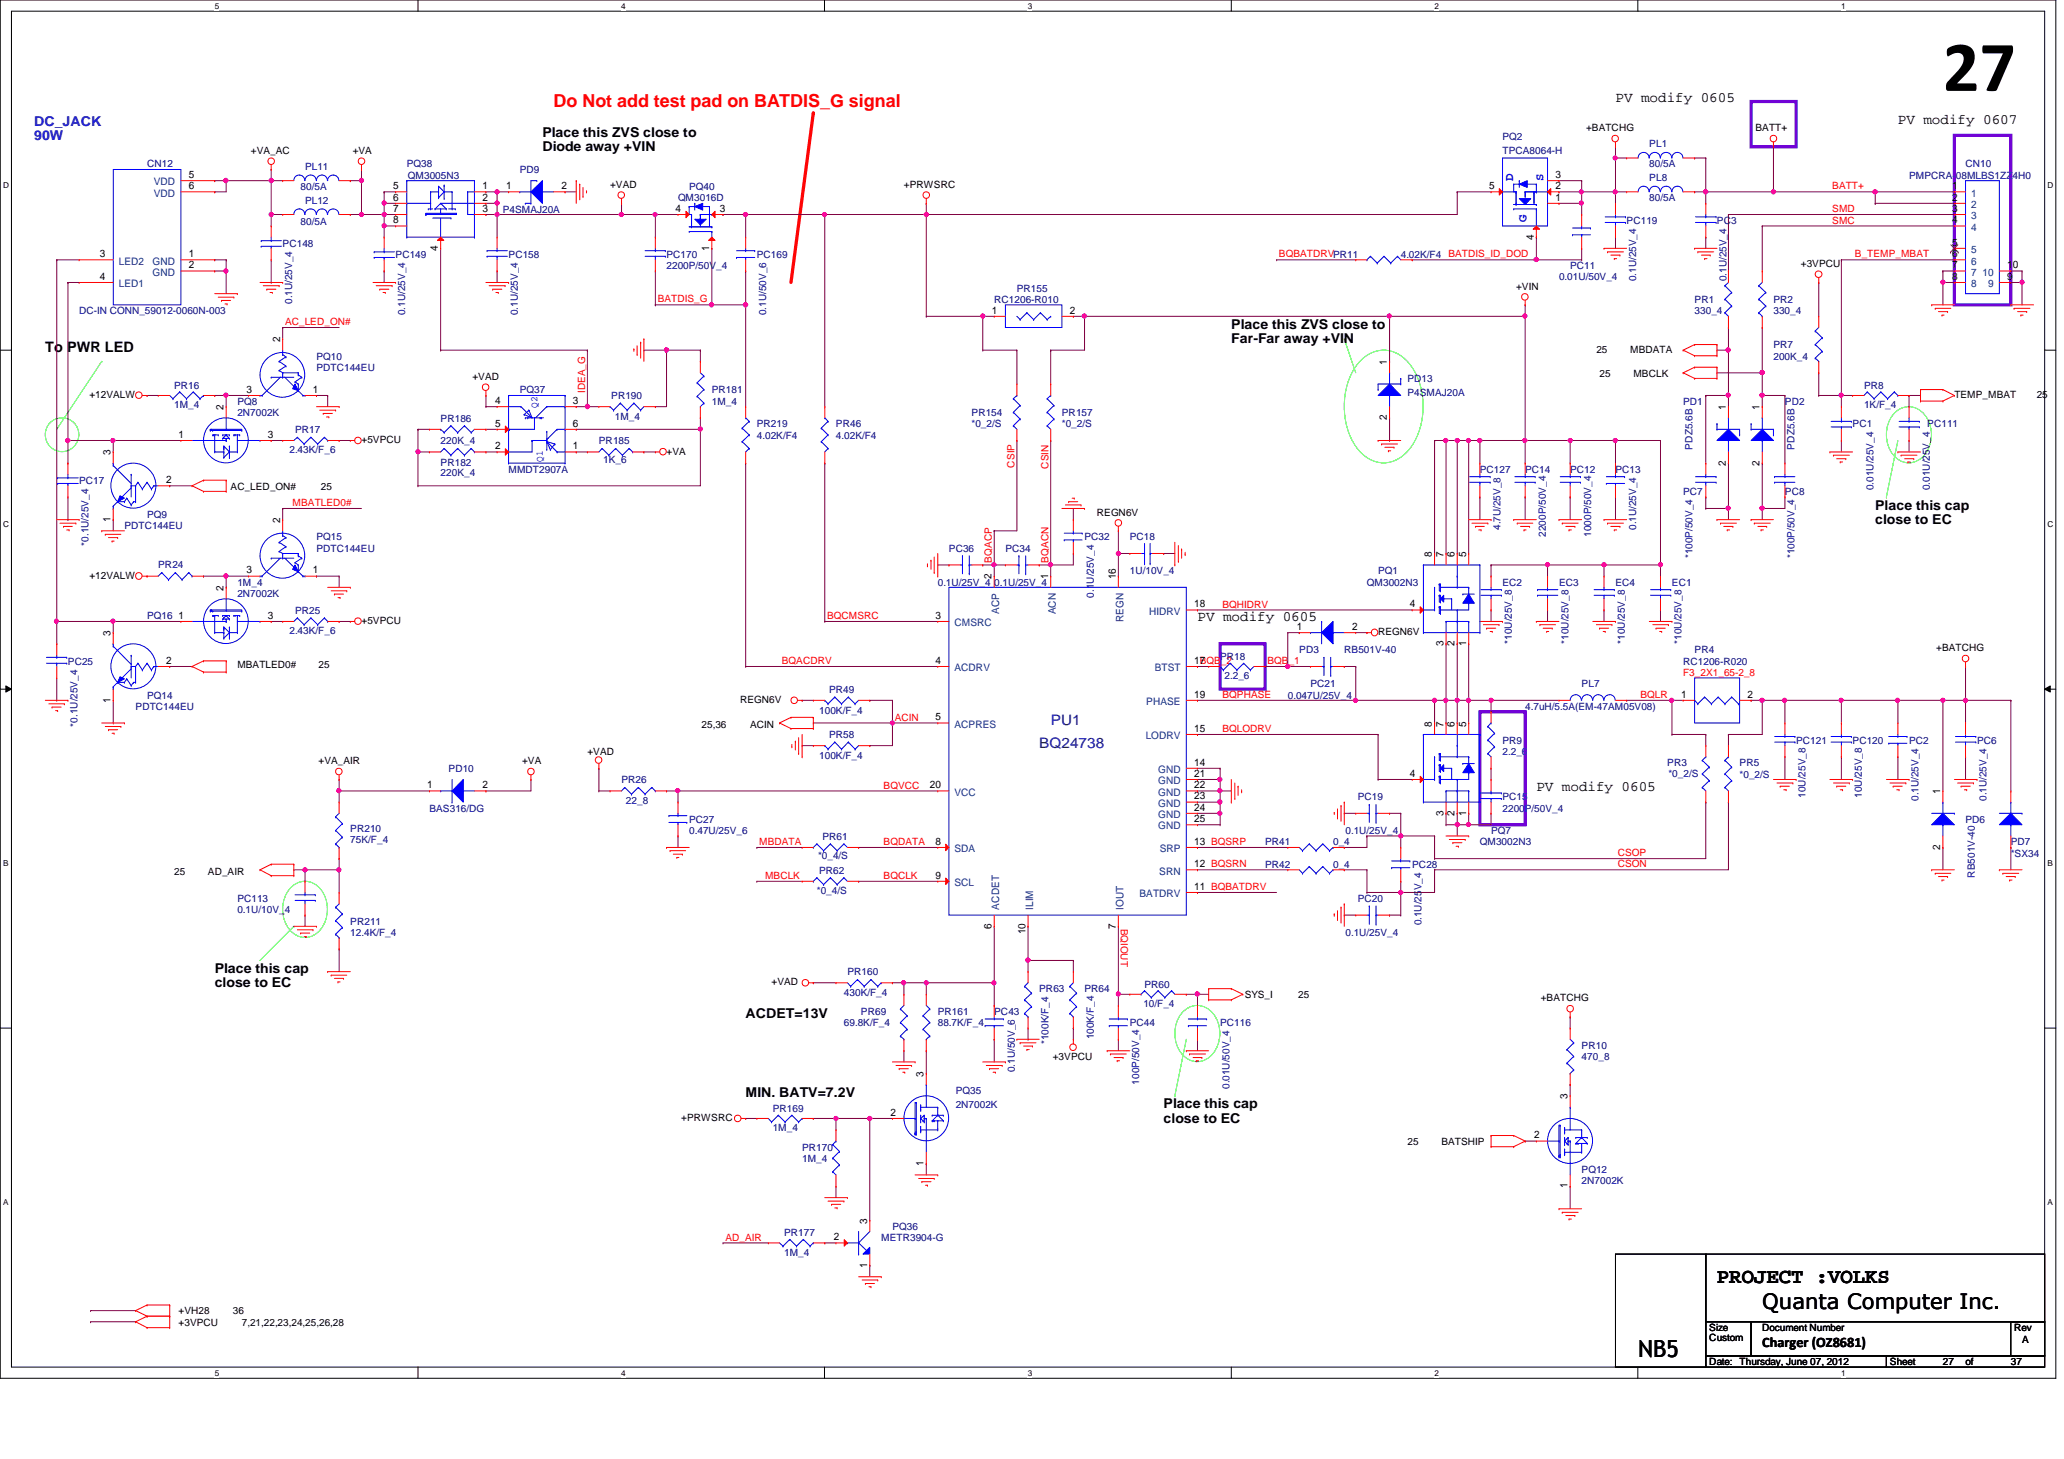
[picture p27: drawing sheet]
<svg xmlns="http://www.w3.org/2000/svg" width="297mm" height="210mm" viewBox="0 0 297 210" stroke-linecap="round" stroke-linejoin="round" font-family="sans-serif">
<defs><g id="words">
<text font-size="10.4" x="279.6" y="13.1">27</text>
<text font-size="3.4" x="235.8" y="195.2">NB5</text>
<g font-size="3">
<text x="247.1" y="184.6">PROJECT :VOLKS</text>
<text x="253.6" y="188.3">Quanta Computer Inc.</text>
</g>
<text font-size="2.6" fill="#f00" x="79.7" y="15.4">Do Not add test pad on BATDIS_G signal</text>
<g font-size="2.1">
<text x="232.5" y="14.6">PV modify 0605</text>
<text x="273.1" y="17.9">PV modify 0607</text>
<text x="6.5" y="50.7">To PWR LED</text>
<text x="172.3" y="89.4">PV modify 0605</text>
<text x="221.1" y="113.7">PV modify 0605</text>
<text x="253.6" y="193.8">Charger (OZ8681)</text>
</g>
<g font-size="2.1" fill="#000080">
<text x="149.6" y="107.6">BQ24738</text>
<text x="151.2" y="104.3">PU1</text>
</g>
<g font-size="1.9" fill="#0000a0">
<text x="4.9" y="18.1">DC_JACK</text>
<text x="4.9" y="20.1">90W</text>
</g>
<g font-size="1.9">
<text x="78.1" y="19.7">Place this ZVS close to</text>
<text x="78.1" y="21.7">Diode away +VIN</text>
<text x="177.2" y="47.3">Place this ZVS close to</text>
<text x="177.2" y="49.4">Far-Far away +VIN</text>
<text x="269.9" y="73.3">Place this cap</text>
<text x="269.9" y="75.4">close to EC</text>
<text x="30.9" y="140">Place this cap</text>
<text x="30.9" y="142">close to EC</text>
<text x="107.3" y="146.5">ACDET=13V</text>
<text x="107.3" y="157.9">MIN. BATV=7.2V</text>
<text x="167.5" y="159.5">Place this cap</text>
<text x="167.5" y="161.5">close to EC</text>
</g>
<g font-size="1.8" fill="#00f">
<text x="217.8" y="26" transform="rotate(-90 217.8 26)">D</text>
<text x="222.1" y="26" transform="rotate(-90 222.1 26)">S</text>
<text x="219.7" y="32" transform="rotate(-90 219.7 32)">G</text>
</g>
<g font-size="1.5" fill="#004080">
<text x="22.1" y="28.3">VDD</text>
<text x="22.1" y="26.7">VDD</text>
<text x="283.7" y="29.9">2</text>
<text x="283.7" y="28.3">1</text>
<text x="283.7" y="33.2">4</text>
<text x="283.7" y="31.5">3</text>
<text x="17.1" y="41.3">LED1</text>
<text x="17.1" y="38.1">LED2</text>
<text x="22" y="39.7">GND</text>
<text x="22" y="38.1">GND</text>
<text x="283.7" y="41.3">8</text>
<text x="283.7" y="38.1">6</text>
<text x="283.7" y="36.4">5</text>
<text x="283.7" y="39.7">7</text>
<text x="285.3" y="39.7">10</text>
<text x="286.1" y="41.3">9</text>
<text x="143.8" y="88.3" transform="rotate(-90 143.8 88.3)">ACP</text>
<text x="151.9" y="88.4" transform="rotate(-90 151.9 88.4)">ACN</text>
<text x="161.7" y="89.5" transform="rotate(-90 161.7 89.5)">REGN</text>
<text x="165.4" y="88.4">HIDRV</text>
<text x="137.4" y="90.1">CMSRC</text>
<text x="137.4" y="96.6">ACDRV</text>
<text x="165" y="101.4">PHASE</text>
<text x="166.2" y="96.6">BTST</text>
<text x="137.4" y="104.7">ACPRES</text>
<text x="164.9" y="106.3">LODRV</text>
<text x="166.7" y="111.2">GND</text>
<text x="166.7" y="112.8">GND</text>
<text x="137.4" y="114.5">VCC</text>
<text x="166.7" y="116.1">GND</text>
<text x="166.7" y="117.7">GND</text>
<text x="166.7" y="114.5">GND</text>
<text x="166.7" y="119.3">GND</text>
<text x="137.4" y="122.6">SDA</text>
<text x="166.8" y="125.8">SRN</text>
<text x="166.9" y="122.6">SRP</text>
<text x="137.4" y="127.5">SCL</text>
<text x="143.8" y="130.9" transform="rotate(-90 143.8 130.9)">ACDET</text>
<text x="148.7" y="130.9" transform="rotate(-90 148.7 130.9)">ILIM</text>
<text x="161.7" y="130.9" transform="rotate(-90 161.7 130.9)">IOUT</text>
<text x="164" y="129.1">BATDRV</text>
</g>
<g font-size="1.5">
<text x="27.2" y="27.2">6</text>
<text x="27.2" y="25.6">5</text>
<text x="56.6" y="28.9">6</text>
<text x="56.6" y="27.2">5</text>
<text x="69.4" y="28.9">2</text>
<text x="69.4" y="27.2">1</text>
<text x="72.9" y="27.2">1</text>
<text x="80.8" y="27.2">2</text>
<text x="214.3" y="27.2">5</text>
<text x="223.9" y="27.2">2</text>
<text x="223.9" y="28.9">1</text>
<text x="223.9" y="25.6">3</text>
<text x="280.9" y="28.9">2</text>
<text x="280.9" y="27.2">1</text>
<text x="56.6" y="30.5">7</text>
<text x="56.6" y="32.1">8</text>
<text x="69.4" y="30.5">3</text>
<text x="97.2" y="30.5">4</text>
<text x="103.6" y="30.5">3</text>
<text x="220.7" y="34.5" transform="rotate(-90 220.7 34.5)">4</text>
<text x="280.9" y="35.3">5</text>
<text x="280.9" y="32.1">4</text>
<text x="280.9" y="30.5">3</text>
<text x="14.3" y="40.3">4</text>
<text x="14.3" y="37">3</text>
<text x="27.2" y="38.6">2</text>
<text x="27.2" y="37">1</text>
<text x="63" y="36.1" transform="rotate(-90 63 36.1)">4</text>
<text x="102.1" y="36.1" transform="rotate(-90 102.1 36.1)">1</text>
<text x="280.9" y="40.3">8</text>
<text x="280.9" y="37">6</text>
<text x="280.9" y="38.6">7</text>
<text x="288.9" y="38.6">10</text>
<text x="288.9" y="40.3">9</text>
<text x="142.7" y="45.1">1</text>
<text x="154" y="45.1">2</text>
<text x="40.3" y="49.2" transform="rotate(-90 40.3 49.2)">2</text>
<text x="199.6" y="52.5" transform="rotate(-90 199.6 52.5)">1</text>
<text x="32.2" y="59" transform="rotate(-90 32.2 59)">2</text>
<text x="35.5" y="56.5">3</text>
<text x="45" y="56.5">1</text>
<text x="71.2" y="58.1">4</text>
<text x="82.5" y="58.1">3</text>
<text x="248.4" y="59" transform="rotate(-90 248.4 59)">1</text>
<text x="253.2" y="59" transform="rotate(-90 253.2 59)">1</text>
<text x="15.9" y="65.5" transform="rotate(-90 15.9 65.5)">3</text>
<text x="25.7" y="63">1</text>
<text x="38.6" y="63">3</text>
<text x="71.2" y="64.6">2</text>
<text x="71.2" y="61.4">5</text>
<text x="82.5" y="64.6">1</text>
<text x="82.5" y="61.4">6</text>
<text x="199.6" y="60.5" transform="rotate(-90 199.6 60.5)">2</text>
<text x="23.9" y="69.5">2</text>
<text x="248.4" y="67" transform="rotate(-90 248.4 67)">2</text>
<text x="253.2" y="67" transform="rotate(-90 253.2 67)">2</text>
<text x="15.9" y="75.1" transform="rotate(-90 15.9 75.1)">1</text>
<text x="40.3" y="75.2" transform="rotate(-90 40.3 75.2)">2</text>
<text x="35.5" y="82.5">3</text>
<text x="45" y="82.5">1</text>
<text x="142.7" y="83.4" transform="rotate(-90 142.7 83.4)">2</text>
<text x="150.8" y="83.4" transform="rotate(-90 150.8 83.4)">1</text>
<text x="160.6" y="83.4" transform="rotate(-90 160.6 83.4)">16</text>
<text x="206.1" y="80.1" transform="rotate(-90 206.1 80.1)">8</text>
<text x="207.7" y="80.1" transform="rotate(-90 207.7 80.1)">7</text>
<text x="209.3" y="80.1" transform="rotate(-90 209.3 80.1)">6</text>
<text x="211" y="80.1" transform="rotate(-90 211 80.1)">5</text>
<text x="25.7" y="89">1</text>
<text x="32.2" y="85" transform="rotate(-90 32.2 85)">2</text>
<text x="38.6" y="89">3</text>
<text x="134.6" y="89">3</text>
<text x="171.9" y="87.4">18</text>
<text x="202.9" y="87.4">4</text>
<text x="15.9" y="91.5" transform="rotate(-90 15.9 91.5)">3</text>
<text x="23.9" y="95.5">2</text>
<text x="134.6" y="95.5">4</text>
<text x="171.9" y="95.5">17</text>
<text x="186.6" y="90.6">1</text>
<text x="194.6" y="90.6">2</text>
<text x="207.7" y="93" transform="rotate(-90 207.7 93)">3</text>
<text x="209.3" y="93" transform="rotate(-90 209.3 93)">2</text>
<text x="211" y="93" transform="rotate(-90 211 93)">1</text>
<text x="15.9" y="101.1" transform="rotate(-90 15.9 101.1)">1</text>
<text x="171.9" y="100.4">19</text>
<text x="241.9" y="100.4">1</text>
<text x="251.5" y="100.4">2</text>
<text x="134.6" y="103.6">5</text>
<text x="171.9" y="105.3">15</text>
<text x="206.1" y="104.5" transform="rotate(-90 206.1 104.5)">8</text>
<text x="207.7" y="104.5" transform="rotate(-90 207.7 104.5)">7</text>
<text x="209.3" y="104.5" transform="rotate(-90 209.3 104.5)">6</text>
<text x="211" y="104.5" transform="rotate(-90 211 104.5)">5</text>
<text x="61.5" y="113.4">1</text>
<text x="69.4" y="113.4">2</text>
<text x="133.8" y="113.4">20</text>
<text x="171.9" y="110.2">14</text>
<text x="171.9" y="113.4">22</text>
<text x="171.9" y="111.8">21</text>
<text x="202.9" y="111.8">4</text>
<text x="171.9" y="115">23</text>
<text x="171.9" y="116.6">24</text>
<text x="171.9" y="118.3">25</text>
<text x="207.7" y="117.3" transform="rotate(-90 207.7 117.3)">3</text>
<text x="209.3" y="117.3" transform="rotate(-90 209.3 117.3)">2</text>
<text x="211" y="117.3" transform="rotate(-90 211 117.3)">1</text>
<text x="279.2" y="114.3" transform="rotate(-90 279.2 114.3)">1</text>
<text x="134.6" y="121.5">8</text>
<text x="171.9" y="121.5">13 BQSRP</text>
<text x="171.9" y="124.8">12 BQSRN</text>
<text x="279.2" y="122.2" transform="rotate(-90 279.2 122.2)">2</text>
<text x="134.6" y="126.4">9</text>
<text x="171.9" y="128">11 BQBATDRV</text>
<text x="142.7" y="133.6" transform="rotate(-90 142.7 133.6)">6</text>
<text x="147.6" y="134.4" transform="rotate(-90 147.6 134.4)">10</text>
<text x="160.6" y="133.6" transform="rotate(-90 160.6 133.6)">7</text>
<text x="132.9" y="154.9" transform="rotate(-90 132.9 154.9)">3</text>
<text x="128.1" y="160.5">2</text>
<text x="225.6" y="158.2" transform="rotate(-90 225.6 158.2)">3</text>
<text x="132.9" y="167.7" transform="rotate(-90 132.9 167.7)">1</text>
<text x="220.8" y="163.8">2</text>
<text x="225.6" y="171" transform="rotate(-90 225.6 171)">1</text>
<text x="120" y="178.4">2</text>
<text x="124.8" y="176" transform="rotate(-90 124.8 176)">3</text>
<text x="124.8" y="182.4" transform="rotate(-90 124.8 182.4)">1</text>
</g>
<g font-size="1.4">
<text x="36.1" y="22.1">+VA_AC</text>
<text x="50.8" y="22.1">+VA</text>
<text x="228.3" y="18.9">+BATCHG</text>
<text x="252.6" y="18.9">BATT+</text>
<text x="87.8" y="27">+VAD</text>
<text x="130.1" y="27">+PRWSRC</text>
<text x="218.2" y="41.7">+VIN</text>
<text x="259.2" y="38.4">+3VPCU</text>
<text x="229.7" y="50.8">25</text>
<text x="234.6" y="50.8">MBDATA</text>
<text x="12.9" y="57.3">+12VALW</text>
<text x="68" y="54.7">+VAD</text>
<text x="230.2" y="54.2">25</text>
<text x="235.1" y="54.2">MBCLK</text>
<text x="281.3" y="57.3">TEMP_MBAT</text>
<text x="293.1" y="57.3">25</text>
<text x="52" y="63.8">+5VPCU</text>
<text x="95.9" y="65.4">+VA</text>
<text x="33.2" y="70.4">AC_LED_ON#</text>
<text x="46.2" y="70.4">25</text>
<text x="157.9" y="74.2">REGN6V</text>
<text x="12.9" y="83.3">+12VALW</text>
<text x="52" y="89.8">+5VPCU</text>
<text x="198.3" y="91.4">REGN6V</text>
<text x="278.6" y="93.7">+BATCHG</text>
<text x="34.2" y="96.1">MBATLED0#</text>
<text x="45.8" y="96.1">25</text>
<text x="106.5" y="101.1">REGN6V</text>
<text x="101" y="104.7">25,36</text>
<text x="107.9" y="104.7">ACIN</text>
<text x="45.8" y="109.9">+VA_AIR</text>
<text x="75.1" y="109.9">+VA</text>
<text x="84.5" y="108.6">+VAD</text>
<text x="25.1" y="125.9">25</text>
<text x="29.9" y="125.9">AD_AIR</text>
<text x="111" y="141.8">+VAD</text>
<text x="179.2" y="143.6">SYS_I</text>
<text x="186.8" y="143.6">25</text>
<text x="221.7" y="144.1">+BATCHG</text>
<text x="151.5" y="152.5">+3VPCU</text>
<text x="98" y="161.3">+PRWSRC</text>
<text x="202.6" y="164.7">25</text>
<text x="207.4" y="164.7">BATSHIP</text>
<text x="25.7" y="189.1">+VH28</text>
<text x="25.7" y="190.7">+3VPCU</text>
<text x="33.5" y="189.1">36</text>
<text x="34.8" y="190.7">7,21,22,23,24,25,26,28</text>
<text x="246" y="191.5">Size</text>
<text x="253.6" y="191.5">Document Number</text>
<text x="289.9" y="191.5">Rev</text>
<text x="246" y="196.4">Date: Thursday, June 07, 2012</text>
<text x="246" y="193">Custom</text>
<text x="272" y="196.4">Sheet</text>
<text x="279.6" y="196.4">27</text>
<text x="282.9" y="196.4">of</text>
<text x="289.4" y="196.4">37</text>
<text x="291" y="193.2">A</text>
</g>
<g font-size="1.4" fill="#000080">
<text x="216.2" y="20.2">PQ2</text>
<text x="216.2" y="22.1">TPCA8064-H</text>
<text x="237.4" y="21.2">PL1</text>
<text x="21.2" y="24.1">CN12</text>
<text x="43.3" y="27.3">80/5A</text>
<text x="43.9" y="24.4">PL11</text>
<text x="43.9" y="29.3">PL12</text>
<text x="58.5" y="24.1">PQ38</text>
<text x="58.7" y="25.7">QM3005N3</text>
<text x="74.8" y="24.9">PD9</text>
<text x="97.6" y="29">QM3016D</text>
<text x="99.2" y="27.3">PQ40</text>
<text x="237.4" y="26">PL8</text>
<text x="237.4" y="29">80/5A</text>
<text x="237.4" y="24.1">80/5A</text>
<text x="274.7" y="25.7">PMPCRA-08MLBS1ZZ4H0</text>
<text x="282.9" y="24.1">CN10</text>
<text x="40.7" y="35.5">PC148</text>
<text x="43.3" y="32.4">80/5A</text>
<text x="72.3" y="30.6">P4SMAJ20A</text>
<text x="234.1" y="32.2">PC119</text>
<text x="247.1" y="32.2">PC3</text>
<text x="56.9" y="37.1">PC149</text>
<text x="73.2" y="37.1">PC158</text>
<text x="95.9" y="37.1">PC170</text>
<text x="95.9" y="38.7">2200P/50V_4</text>
<text x="108.9" y="37.1">PC169</text>
<text x="146.3" y="42">PR155</text>
<text x="201.6" y="37.1">4.02K/F4</text>
<text x="224.4" y="40.3">0.01U/50V_4</text>
<text x="226" y="38.7">PC11</text>
<text x="235.5" y="40.5" transform="rotate(-90 235.5 40.5)">0.1U/25V_4</text>
<text x="248.5" y="40.5" transform="rotate(-90 248.5 40.5)">0.1U/25V_4</text>
<text x="11.4" y="45.2">DC-IN CONN_59012-0060N-003</text>
<text x="42" y="43.7" transform="rotate(-90 42 43.7)">0.1U/25V_4</text>
<text x="58.3" y="45.3" transform="rotate(-90 58.3 45.3)">0.1U/25V_4</text>
<text x="74.5" y="45.3" transform="rotate(-90 74.5 45.3)">0.1U/25V_4</text>
<text x="110.3" y="45.3" transform="rotate(-90 110.3 45.3)">0.1U/50V_6</text>
<text x="143.1" y="43.6">RC1206-R010</text>
<text x="243.9" y="43.6">PR1</text>
<text x="243.9" y="45.2">330_4</text>
<text x="255.2" y="43.6">PR2</text>
<text x="255.2" y="45.2">330_4</text>
<text x="45.5" y="51.7">PQ10</text>
<text x="45.5" y="53.3">PDTC144EU</text>
<text x="255.2" y="50.1">PR7</text>
<text x="255.2" y="51.7">200K_4</text>
<text x="25.1" y="56">PR16</text>
<text x="25.1" y="58.7">1M_4</text>
<text x="34.2" y="58.3">PQ8</text>
<text x="34.2" y="59.9">2N7002K</text>
<text x="74.8" y="56.6">PQ37</text>
<text x="88" y="57.4">PR190</text>
<text x="102.4" y="56.6">PR181</text>
<text x="102.4" y="58.3">1M_4</text>
<text x="139.8" y="59.9">PR154</text>
<text x="152.8" y="59.9">PR157</text>
<text x="202.6" y="55">PD13</text>
<text x="202.6" y="56.9">P4SMAJ20A</text>
<text x="242.2" y="58.3">PD1</text>
<text x="256.9" y="58.3">PD2</text>
<text x="268.3" y="56">PR8</text>
<text x="268.3" y="58.7">1K/F_4</text>
<text x="41.7" y="65.2">2.43K/F_6</text>
<text x="42.5" y="62.3">PR17</text>
<text x="63.4" y="60.7">PR186</text>
<text x="63.4" y="63.9">220K_4</text>
<text x="86.2" y="63.9">PR185</text>
<text x="88.5" y="60.5">1M_4</text>
<text x="108.9" y="61.5">PR219</text>
<text x="108.9" y="63.1">4.02K/F4</text>
<text x="120.3" y="61.5">PR46</text>
<text x="120.3" y="63.1">4.02K/F4</text>
<text x="139.8" y="61.5">*0_2/S</text>
<text x="152.8" y="61.5">*0_2/S</text>
<text x="243.6" y="64.7" transform="rotate(-90 243.6 64.7)">PDZ5.6B</text>
<text x="258.2" y="64.7" transform="rotate(-90 258.2 64.7)">PDZ5.6B</text>
<text x="266.6" y="61.5">PC1</text>
<text x="277.4" y="61.5">PC111</text>
<text x="11.4" y="69.6">PC17</text>
<text x="63.4" y="67">PR182</text>
<text x="63.4" y="68.5">220K_4</text>
<text x="73.2" y="68">MMDT2907A</text>
<text x="86.8" y="66.7">1K_6</text>
<text x="213" y="68">PC127</text>
<text x="219.5" y="68">PC14</text>
<text x="226" y="68">PC12</text>
<text x="232.5" y="68">PC13</text>
<text x="242.2" y="71.2">PC7</text>
<text x="256.9" y="71.2">PC8</text>
<text x="269.6" y="70.5" transform="rotate(-90 269.6 70.5)">0.01U/25V_4</text>
<text x="277.7" y="70.5" transform="rotate(-90 277.7 70.5)">0.01U/25V_4</text>
<text x="17.9" y="76.1">PDTC144EU</text>
<text x="21.2" y="74.5">PQ9</text>
<text x="45.5" y="77.7">PQ15</text>
<text x="156.1" y="77.7">PC32</text>
<text x="162.6" y="77.7">PC18</text>
<text x="215.9" y="76.2" transform="rotate(-90 215.9 76.2)">4.7U/25V_8</text>
<text x="222.5" y="77.2" transform="rotate(-90 222.5 77.2)">2200P/50V_4</text>
<text x="229" y="77.2" transform="rotate(-90 229 77.2)">1000P/50V_4</text>
<text x="235.5" y="76.2" transform="rotate(-90 235.5 76.2)">0.1U/25V_4</text>
<text x="12.7" y="78.5" transform="rotate(-90 12.7 78.5)">*0.1U/25V_4</text>
<text x="22.8" y="81.7">PR24</text>
<text x="45.5" y="79.4">PDTC144EU</text>
<text x="136.6" y="79.4">PC36</text>
<text x="144.7" y="79.4">PC34</text>
<text x="162.6" y="82.6">1U/10V_4</text>
<text x="198.3" y="82.6">PQ1</text>
<text x="243.6" y="80.3" transform="rotate(-90 243.6 80.3)">*100P/50V_4</text>
<text x="258.2" y="80.3" transform="rotate(-90 258.2 80.3)">*100P/50V_4</text>
<text x="21.2" y="89.1">PQ16</text>
<text x="34.2" y="84.2">1M_4</text>
<text x="34.2" y="85.9">2N7002K</text>
<text x="42.5" y="88.3">PR25</text>
<text x="135" y="84.2">0.1U/25V_4</text>
<text x="143.1" y="84.2">0.1U/25V_4</text>
<text x="157.4" y="86" transform="rotate(-90 157.4 86)">0.1U/25V_4</text>
<text x="196.7" y="84.2">QM3002N3</text>
<text x="216.2" y="84.2">EC2</text>
<text x="224.4" y="84.2">EC3</text>
<text x="232.5" y="84.2">EC4</text>
<text x="240.6" y="84.2">EC1</text>
<text x="9.8" y="95.6">PC25</text>
<text x="41.7" y="91.2">2.43K/F_6</text>
<text x="175.6" y="95">PR18</text>
<text x="187" y="94">PD3</text>
<text x="193.5" y="94">RB501V-40</text>
<text x="217.6" y="92.6" transform="rotate(-90 217.6 92.6)">*10U/25V_8</text>
<text x="225.7" y="92.6" transform="rotate(-90 225.7 92.6)">*10U/25V_8</text>
<text x="233.8" y="92.6" transform="rotate(-90 233.8 92.6)">*10U/25V_8</text>
<text x="242" y="92.6" transform="rotate(-90 242 92.6)">*10U/25V_8</text>
<text x="242.2" y="95.6">RC1206-R020</text>
<text x="243.9" y="94">PR4</text>
<text x="21.2" y="100.5">PQ14</text>
<text x="119.3" y="99.7">PR49</text>
<text x="176.2" y="97.7">2.2_6</text>
<text x="185.3" y="100.5">0.047U/25V_4</text>
<text x="188.6" y="98.9">PC21</text>
<text x="227.6" y="98.9">PL7</text>
<text x="11.1" y="104.5" transform="rotate(-90 11.1 104.5)">*0.1U/25V_4</text>
<text x="19.5" y="102.1">PDTC144EU</text>
<text x="117.9" y="102.8">100K/F_4</text>
<text x="119.3" y="106.2">PR58</text>
<text x="216.2" y="107">PR9</text>
<text x="219.5" y="102.1">4.7uH/5.5A(EM-47AM05V08)</text>
<text x="258.5" y="107">PC121</text>
<text x="266.6" y="107">PC120</text>
<text x="274.7" y="107">PC2</text>
<text x="284.5" y="107">PC6</text>
<text x="64.6" y="111.1">PD10</text>
<text x="89.4" y="112.7">PR26</text>
<text x="117.9" y="109.3">100K/F_4</text>
<text x="216.2" y="108.6">2.2_6</text>
<text x="239.9" y="110.2">PR3</text>
<text x="240.1" y="111.7">*0_2/S</text>
<text x="250.4" y="110.2">PR5</text>
<text x="250.4" y="111.9">*0_2/S</text>
<text x="50.4" y="119.7">PR210</text>
<text x="61.8" y="116.8">BAS316/DG</text>
<text x="90.1" y="115.6">22_8</text>
<text x="99.2" y="118.4">PC27</text>
<text x="195.4" y="115.1">PC19</text>
<text x="216.2" y="115.1">PC15</text>
<text x="216.2" y="116.8">2200P/50V_4</text>
<text x="259.8" y="114.8" transform="rotate(-90 259.8 114.8)">10U/25V_8</text>
<text x="268" y="114.8" transform="rotate(-90 268 114.8)">10U/25V_8</text>
<text x="276.1" y="115.2" transform="rotate(-90 276.1 115.2)">0.1U/25V_4</text>
<text x="282.9" y="118.4">PD6</text>
<text x="285.9" y="115.2" transform="rotate(-90 285.9 115.2)">0.1U/25V_4</text>
<text x="50.4" y="121.3">75K/F_4</text>
<text x="99.2" y="120">0.47U/25V_6</text>
<text x="117.7" y="123.6">*0_4/S</text>
<text x="117.9" y="125.7">PR62</text>
<text x="118.4" y="120.8">PR61</text>
<text x="182.1" y="124.9">PR42</text>
<text x="182.1" y="121.6">PR41</text>
<text x="191.9" y="124.9">0_4</text>
<text x="191.9" y="121.6">0_4</text>
<text x="193.6" y="120">0.1U/25V_4</text>
<text x="203.2" y="124.9">PC28</text>
<text x="213" y="121.6">QM3002N3</text>
<text x="214.6" y="120">PQ7</text>
<text x="289.4" y="121.6">PD7</text>
<text x="289.4" y="123.3">*SX34</text>
<text x="34.2" y="129.8">PC113</text>
<text x="34.2" y="131.4">0.1U/10V_4</text>
<text x="117.6" y="128.6">*0_4/S</text>
<text x="195.4" y="129.8">PC20</text>
<text x="284.2" y="126.3" transform="rotate(-90 284.2 126.3)">RB501V-40</text>
<text x="50.4" y="133">PR211</text>
<text x="50.4" y="134.6">12.4K/F_4</text>
<text x="193.6" y="134.6">0.1U/25V_4</text>
<text x="204.6" y="133.1" transform="rotate(-90 204.6 133.1)">0.1U/25V_4</text>
<text x="121.5" y="143.3">430K/F_4</text>
<text x="122" y="140.3">PR160</text>
<text x="149.6" y="142.7">PR63</text>
<text x="156.1" y="142.7">PR64</text>
<text x="164.7" y="142.1">PR60</text>
<text x="121.5" y="147.7">69.8K/F_4</text>
<text x="123.9" y="146">PR69</text>
<text x="135" y="146">PR161</text>
<text x="135" y="147.7">88.7K/F_4</text>
<text x="143.1" y="146">PC43</text>
<text x="157.4" y="149.5" transform="rotate(-90 157.4 149.5)">100K/F_4</text>
<text x="162.6" y="147.7">PC44</text>
<text x="164.5" y="144.9">10/F_4</text>
<text x="175.6" y="147.7">PC116</text>
<text x="146" y="154.3" transform="rotate(-90 146 154.3)">0.1U/50V_6</text>
<text x="150.9" y="150.2" transform="rotate(-90 150.9 150.2)">*100K/F_4</text>
<text x="227.6" y="150.9">PR10</text>
<text x="227.6" y="152.5">470_8</text>
<text x="111.2" y="160">PR169</text>
<text x="137.5" y="157.4">PQ35</text>
<text x="137.5" y="159.3">2N7002K</text>
<text x="164" y="156" transform="rotate(-90 164 156)">100P/50V_4</text>
<text x="177" y="156.7" transform="rotate(-90 177 156.7)">0.01U/50V_4</text>
<text x="111.2" y="162.8">1M_4</text>
<text x="115.4" y="165.5">PR170</text>
<text x="115.4" y="167.1">1M_4</text>
<text x="227.6" y="168.8">PQ12</text>
<text x="227.6" y="170.4">2N7002K</text>
<text x="112.9" y="177.9">PR177</text>
<text x="126.8" y="178.5">METR3904-G</text>
<text x="128.4" y="176.9">PQ36</text>
<text x="112.9" y="180.6">1M_4</text>
</g>
<g font-size="1.4" fill="#f00">
<text x="263.7" y="27.3">BATT+</text>
<text x="263.7" y="32.2">SMC</text>
<text x="263.7" y="30.5">SMD</text>
<text x="184.1" y="37">BQBATDRVPR11</text>
<text x="208.4" y="37">BATDIS_ID_DOD</text>
<text x="267" y="37">B_TEMP_MBAT</text>
<text x="41" y="46.8">AC_LED_ON#</text>
<text x="94.7" y="43.5">BATDIS_G</text>
<text x="84.2" y="56.6" transform="rotate(-90 84.2 56.6)">IDEA_G</text>
<text x="146" y="67.3" transform="rotate(-90 146 67.3)">CSIP</text>
<text x="150.9" y="67.4" transform="rotate(-90 150.9 67.4)">CSIN</text>
<text x="42.1" y="72.8">MBATLED0#</text>
<text x="142.7" y="80.9" transform="rotate(-90 142.7 80.9)">BQACP</text>
<text x="150.9" y="80.9" transform="rotate(-90 150.9 80.9)">BQACN</text>
<text x="119" y="89.1">BQCMSRC</text>
<text x="175.9" y="87.4">BQHIDRV</text>
<text x="112.5" y="95.5">BQACDRV</text>
<text x="172.7" y="95.5">BQB_2</text>
<text x="182.4" y="95.5">BQB_1</text>
<text x="175.9" y="100.4">BQPHASE</text>
<text x="236.1" y="100.4">BQLR</text>
<text x="242.2" y="97.2">F3_2X1_65-2_8</text>
<text x="128.8" y="103.7">ACIN</text>
<text x="175.9" y="105.3">BQLODRV</text>
<text x="127.2" y="113.5">BQVCC</text>
<text x="109.3" y="121.6">MBDATA</text>
<text x="127.2" y="121.6">BQDATA</text>
<text x="232.8" y="124.8">CSON</text>
<text x="232.8" y="123.2">CSOP</text>
<text x="110.1" y="126.4">MBCLK</text>
<text x="127.2" y="126.4">BQCLK</text>
<text x="161.3" y="133.6" transform="rotate(90 161.3 133.6)">BQIOUT</text>
<text x="104.4" y="178.5">AD_AIR</text>
</g>
<g font-size="1.4" fill="#00f">
<text x="77.3" y="58.7" transform="rotate(-90 77.3 58.7)">Q2</text>
<text x="78.1" y="66.5" transform="rotate(-90 78.1 66.5)">Q1</text>
</g>
<g font-size="1.2">
<text x="30.9" y="1.2">5</text>
<text x="89.4" y="1.2">4</text>
<text x="147.9" y="1.2">3</text>
<text x="206.5" y="1.2">2</text>
<text x="265" y="1.2">1</text>
<text x=".5" y="27.1">D</text>
<text x="294.7" y="27.1">D</text>
<text x=".5" y="75.8">C</text>
<text x="294.7" y="75.8">C</text>
<text x=".5" y="124.6">B</text>
<text x="294.7" y="124.6">B</text>
<text x=".5" y="173.4">A</text>
<text x="294.7" y="173.4">A</text>
<text x="30.9" y="197.9">5</text>
<text x="89.4" y="197.9">4</text>
<text x="147.9" y="197.9">3</text>
<text x="206.5" y="197.9">2</text>
<text x="265" y="197.9">1</text>
</g>
</g></defs>
<path d="M0 0h295.9v198.3h-295.9zM1.6 1.6h292.7v195.1h-292.7z" fill="none" stroke="#000" stroke-width=".14"/>
<g fill="#fff">
<path d="M30.9 .2h.6v1.3h-.6z"/>
<path d="M30.9 196.8h.6v1.4h-.6z"/>
</g>
<path d="M60.2 0v1.6M60.2 196.7v1.6" fill="none" stroke="#000" stroke-width=".14"/>
<g fill="#fff">
<path d="M89.4 .2h.6v1.3h-.6z"/>
<path d="M89.4 196.8h.6v1.4h-.6z"/>
</g>
<path d="M118.7 0v1.6M118.7 196.7v1.6" fill="none" stroke="#000" stroke-width=".14"/>
<g fill="#fff">
<path d="M147.9 .2h.6v1.3h-.6z"/>
<path d="M147.9 196.8h.6v1.4h-.6z"/>
</g>
<path d="M177.2 0v1.6M177.2 196.7v1.6" fill="none" stroke="#000" stroke-width=".14"/>
<g fill="#fff">
<path d="M206.5 .2h.5v1.3h-.5z"/>
<path d="M206.5 196.8h.5v1.4h-.5z"/>
</g>
<path d="M235.7 0v1.6M235.7 196.7v1.6" fill="none" stroke="#000" stroke-width=".14"/>
<g fill="#fff">
<path d="M265 .2h.6v1.3h-.6z"/>
<path d="M265 196.8h.6v1.4h-.6z"/>
<path d="M.5 26h.8v1.3h-.8z"/>
<path d="M294.7 26h.8v1.3h-.8z"/>
<path d="M.5 74.8h.8v1.3h-.8z"/>
<path d="M294.7 74.8h.8v1.3h-.8z"/>
</g>
<path d="M0 50.4h1.6M294.3 50.4h1.6" fill="none" stroke="#000" stroke-width=".14"/>
<g fill="#fff">
<path d="M.5 123.5h.7v1.3h-.7z"/>
<path d="M294.7 123.5h.7v1.3h-.7z"/>
</g>
<path d="M0 99.1h1.6M.8 98.7l.8 .4-.8 .5zM294.3 99.1l.8-.4v.9zM294.3 99.1h1.6" fill="none" stroke="#000" stroke-width=".14"/>
<path d="M.8 98.7l.8 .4-.8 .5zM294.3 99.1l.8-.4v.9z" fill="#000"/>
<g fill="#fff">
<path d="M.5 172.3h.7v1.3h-.7z"/>
<path d="M294.7 172.3h.7v1.3h-.7z"/>
</g>
<path d="M0 147.9h1.6M294.3 147.9h1.6" fill="none" stroke="#000" stroke-width=".14"/>
<path d="M193.5 48.8h.1M193.5 48.8l1.6 4.8M196 51.7a4.4 4.4 0 0 1 6.9 .7 10.6 10.6 0 0 1 0 12.2 4.5 4.5 0 0 1-7.5 0 10.7 10.7 0 0 1 0-12.2zM272.9 59.2a2.89 2.89 0 0 1 4.5 1.1 4.6 4.6 0 0 1-1.4 6 3 3 0 0 1-4.3-2.2 4.7 4.7 0 0 1 1.2-4.9zM271.5 71.5h.1M273.1 63.4l-1.6 8.1M42.1 127.5a2.86 2.86 0 0 1 4.5 1.1 4.6 4.6 0 0 1-1.5 6 3 3 0 0 1-4.2-2.2 4.7 4.7 0 0 1 1.2-4.9zM42.3 133.3h.1M42.3 133.3l-4.9 4.9M169.1 157.6h.1M170.5 145.3a2.89 2.89 0 0 1 4.5 1.1 4.6 4.6 0 0 1-1.4 6 3 3 0 0 1-4.3-2.1 4.7 4.7 0 0 1 1.2-5zM170.7 149.5l-1.6 8.1" fill="none" stroke="#0f0" stroke-width=".14"/>
<path d="M117 16.3l-3.2 24.3" fill="none" stroke="#f00" stroke-width=".47"/>
<circle cx="117" cy="16.3" r=".23" fill="#f00"/>
<g fill="none" stroke="#0f0" stroke-width=".14">
<path d="M14.6 52h.1M14.6 52l-6.4 9.8"/>
<circle cx="8.9" cy="62.5" r="2.43"/>
</g>
<path d="M252 14.6h6.5v6.5h-6.5zM281.3 19.5h8.1v24.4h-8.1zM175.6 92.6h6.5v6.5h-6.5zM213 102.4h6.5v16.3h-6.5z" fill="none" stroke="#8000ff" stroke-width=".47"/>
<path d="M172.3 110.5h3.3M175.6 110.5h.1M175.6 112.1h.1M175.6 110.5v1.6M42.3 125.1h.1M42.3 125.1h1.6M43.9 125.1h.1M43.9 125.1v1.7M48.8 136.5h.1M48.8 136.5v3.3M133.3 151.2h.1M133.3 151.2v3.2" fill="none" stroke="#800040" stroke-width=".14"/>
<circle cx="43.9" cy="125.1" r=".3" fill="#f0f"/>
<circle cx="43.9" cy="125.1" r=".3" fill="none" stroke="#f0f" stroke-width=".14"/>
<path d="M43.9 131.7h.1M43.9 131.7v1.6M48.8 125.1h.1M48.8 125.1v3.3" fill="none" stroke="#800040" stroke-width=".14"/>
<circle cx="48.8" cy="125.1" r=".3" fill="#f0f"/>
<circle cx="48.8" cy="125.1" r=".3" fill="none" stroke="#f0f" stroke-width=".14"/>
<path d="M172.3 118.7h3.3M175.6 118.7h.1M175.6 117h.1M175.6 117v1.7M43.9 125.1h.1M43.9 125.1h4.9" fill="none" stroke="#800040" stroke-width=".14"/>
<circle cx="175.6" cy="117" r=".3" fill="#f0f"/>
<circle cx="175.6" cy="117" r=".3" fill="none" stroke="#f0f" stroke-width=".14"/>
<path d="M130.1 141.4h.1M130.1 141.4h3.2M133.3 141.4h.1M133.3 141.4v1.6" fill="none" stroke="#800040" stroke-width=".14"/>
<circle cx="133.3" cy="141.4" r=".3" fill="#f0f"/>
<circle cx="133.3" cy="141.4" r=".3" fill="none" stroke="#f0f" stroke-width=".14"/>
<circle cx="130" cy="141.4" r=".3" fill="#f0f"/>
<circle cx="130" cy="141.4" r=".3" fill="none" stroke="#f0f" stroke-width=".14"/>
<g fill="none" stroke="#800040" stroke-width=".14">
<path d="M265 37.4h.1M265 37.4v21.1M261.7 53.6h.1M261.7 40.6h.1M261.7 40.6v4.9M261.7 53.6v3.3M265 56.9h.1M274.7 56.9h.1M274.7 56.9v1.6M274.7 56.9h1.7M265 63.4h.1M265 63.4v1.6"/>
<path d="M274.7 63.4h.1M274.7 63.4v1.6M172.3 113.8h3.3M175.6 113.8h.1"/>
</g>
<circle cx="265" cy="56.8" r=".3" fill="#f0f"/>
<circle cx="265" cy="56.8" r=".3" fill="none" stroke="#f0f" stroke-width=".14"/>
<path d="M261.7 56.9h.1M261.7 56.9h4.9M265 56.9h.1M48.8 113.8h.1M48.8 113.8h13M133.3 167.4h.1M133.3 167.4v1.6" fill="none" stroke="#800040" stroke-width=".14"/>
<circle cx="48.8" cy="113.7" r=".3" fill="#f0f"/>
<circle cx="48.8" cy="113.7" r=".3" fill="none" stroke="#f0f" stroke-width=".14"/>
<path d="M265 37.4h.1M265 37.4h16.3M92.7 50.4h.1M92.7 50.4h3.2M48.8 123.5h.1M48.8 123.5v1.6M143.1 133.3v8.1M196.7 125.1h.1M196.7 125.1v3.3M143.1 141.4h.1" fill="none" stroke="#800040" stroke-width=".14"/>
<circle cx="143" cy="141.4" r=".3" fill="#f0f"/>
<circle cx="143" cy="141.4" r=".3" fill="none" stroke="#f0f" stroke-width=".14"/>
<path d="M219.5 43.9h.1M219.5 43.9v1.6M143.1 76.4h.1M146.3 63.4h.1M146.3 63.4v13h-3.2M213 63.4h.1M213 63.4v3.2M209.7 100.8h.1M209.7 100.8h1.7M245.5 105.7h.1M245.5 105.7v1.6" fill="none" stroke="#800040" stroke-width=".14"/>
<circle cx="213" cy="63.4" r=".31" fill="#f0f"/>
<circle cx="213" cy="63.4" r=".31" fill="none" stroke="#f0f" stroke-width=".14"/>
<path d="M248.7 105.7h.1M248.7 105.7v1.6M201.6 128.4h.1M201.6 128.4h4.9" fill="none" stroke="#800040" stroke-width=".14"/>
<circle cx="201.6" cy="128.4" r=".3" fill="#f0f"/>
<circle cx="201.6" cy="128.4" r=".3" fill="none" stroke="#f0f" stroke-width=".14"/>
<path d="M151.2 63.4h.1M151.2 63.4v17.9M208.1 100.8h.1M208.1 100.8h1.6" fill="none" stroke="#800040" stroke-width=".14"/>
<circle cx="151.2" cy="81.2" r=".3" fill="#f0f"/>
<circle cx="151.2" cy="81.2" r=".3" fill="none" stroke="#f0f" stroke-width=".14"/>
<path d="M107.3 30.9h.1M107.3 30.9h11.4M154.5 79.6h.1M154.5 79.6v1.7h-3.3M213 63.4h.1M213 63.4h6.5M151.2 81.3h.1M245.5 115.4h.1M245.5 115.4v8.1M148 133.3h.1M148 138.2h.1M148 133.3v6.5" fill="none" stroke="#800040" stroke-width=".14"/>
<circle cx="107.3" cy="30.9" r=".31" fill="#f0f"/>
<circle cx="107.3" cy="30.9" r=".31" fill="none" stroke="#f0f" stroke-width=".14"/>
<path d="M128.4 104h.1M128.4 104h6.6M214.6 117h.1M214.6 117v1.7" fill="none" stroke="#800040" stroke-width=".14"/>
<circle cx="128.4" cy="104" r=".3" fill="#f0f"/>
<circle cx="128.4" cy="104" r=".3" fill="none" stroke="#f0f" stroke-width=".14"/>
<g fill="none" stroke="#800040" stroke-width=".14">
<path d="M240.6 100.8h.1M240.6 100.8h1.6M256.9 100.8h.1M256.9 108.9h.1M256.9 100.8v3.2M256.9 108.9v3.2M265 108.9h.1M265 100.8h.1M265 100.8v3.2M265 108.9v3.2M273.1 108.9h.1M273.1 100.8h.1"/>
<path d="M273.1 100.8v3.2M273.1 108.9v3.2"/>
</g>
<circle cx="240.6" cy="100.7" r=".3" fill="#f0f"/>
<circle cx="240.6" cy="100.7" r=".3" fill="none" stroke="#f0f" stroke-width=".14"/>
<path d="M55.3 32.5h.1M55.3 32.5v1.6M221.1 34.1h.1M221.1 34.1v3.3M232.5 27.6h.1M232.5 27.6v1.7M185.3 91h1.7M187 91h.1M148 149.5h.1M148 147.9v1.6" fill="none" stroke="#800040" stroke-width=".14"/>
<circle cx="55.3" cy="32.5" r=".3" fill="#f0f"/>
<circle cx="55.3" cy="32.5" r=".3" fill="none" stroke="#f0f" stroke-width=".14"/>
<path d="M55.3 39h.1M55.3 39v1.6M71.5 29.3h.1M71.5 29.3v1.6M221.1 37.4h6.5M227.6 35.7h.1M227.6 37.4h.1M227.6 35.7v1.7M143.1 144.7h.1M143.1 141.4v3.3M104.1 178.8h.1M104.1 178.8h6.5" fill="none" stroke="#800040" stroke-width=".14"/>
<circle cx="221.1" cy="37.3" r=".31" fill="#f0f"/>
<circle cx="221.1" cy="37.3" r=".31" fill="none" stroke="#f0f" stroke-width=".14"/>
<g fill="none" stroke="#800040" stroke-width=".14">
<path d="M200 45.5h.1M200 45.5h19.5M48.8 113.8h.1M48.8 113.8v1.6M248.7 105.7h.1M252 100.8h.1M252 100.8h1.6M253.6 100.8h.1M253.6 100.8v4.9h-4.9M256.9 100.8h.1M256.9 100.8h8.1M120.3 160.9h.1"/>
<path d="M120.3 160.9v1.7"/>
</g>
<circle cx="265" cy="100.7" r=".3" fill="#f0f"/>
<circle cx="265" cy="100.7" r=".3" fill="none" stroke="#f0f" stroke-width=".14"/>
<circle cx="256.8" cy="100.7" r=".3" fill="#f0f"/>
<circle cx="256.8" cy="100.7" r=".3" fill="none" stroke="#f0f" stroke-width=".14"/>
<path d="M253.6 100.8h.1M253.6 100.8h3.3M265 100.8h.1M265 100.8h8.1" fill="none" stroke="#800040" stroke-width=".14"/>
<circle cx="253.6" cy="100.7" r=".31" fill="#f0f"/>
<circle cx="253.6" cy="100.7" r=".31" fill="none" stroke="#f0f" stroke-width=".14"/>
<g fill="none" stroke="#800040" stroke-width=".14">
<path d="M60.2 69.9h.1M60.2 65h.1M60.2 65h1.6M60.2 65v4.9M69.9 61.8h.1M69.9 65h.1M69.9 61.8h1.6M69.9 65h1.6M82.9 65h.1M82.9 61.8h.1M82.9 61.8h17.9M82.9 65h1.6"/>
<path d="M92.7 65h.1M92.7 65h1.6M100.8 61.8h.1M100.8 61.8v8.1h-40.6M143.1 81.3h.1M143.1 81.3h1.6"/>
</g>
<circle cx="100.8" cy="61.7" r=".3" fill="#f0f"/>
<circle cx="100.8" cy="61.7" r=".3" fill="none" stroke="#f0f" stroke-width=".14"/>
<g fill="none" stroke="#800040" stroke-width=".14">
<path d="M118.7 30.9h.1M118.7 30.9h14.6M232.5 34.1h.1M232.5 34.1v1.6M69.9 58.5h.1M69.9 56.9h.1M69.9 58.5h1.6M69.9 56.9v1.6M82.9 58.5h.1M82.9 58.5h1.6M60.2 61.8h.1M60.2 61.8h1.6"/>
<path d="M118.7 66.6h.1M118.7 66.6v22.8M154.5 74.8h.1M154.5 73.2v1.6M211.4 63.4h.1M211.4 63.4h1.6M232.5 63.4h.1M232.5 63.4v3.2M172.3 117h3.3M175.6 117h.1M175.6 115.4h.1M175.6 115.4v1.6"/>
<path d="M206.5 100.8h.1M206.5 100.8h1.6"/>
</g>
<circle cx="232.5" cy="63.4" r=".3" fill="#f0f"/>
<circle cx="232.5" cy="63.4" r=".3" fill="none" stroke="#f0f" stroke-width=".14"/>
<g fill="none" stroke="#800040" stroke-width=".14">
<path d="M84.5 50.4h.1M84.5 50.4v8.1M154.5 45.5h.1M154.5 45.5h1.6M226 63.4h.1M226 71.5h.1M226 63.4v3.2M226 71.5v3.3M232.5 71.5h.1M232.5 71.5v3.3M97.6 113.8h.1M97.6 113.8v1.6"/>
<path d="M214.6 110.5h.1M214.6 110.5v1.6M97.6 120.3h.1M97.6 120.3v1.6"/>
</g>
<circle cx="84.5" cy="58.5" r=".31" fill="#f0f"/>
<circle cx="84.5" cy="58.5" r=".31" fill="none" stroke="#f0f" stroke-width=".14"/>
<path d="M208.1 63.4h.1M208.1 63.4h1.6M208.1 63.4v16.2M117 160.9h.1M117 160.9h3.3M118.7 178.8h.1M118.7 178.8h1.6" fill="none" stroke="#800040" stroke-width=".14"/>
<circle cx="208.1" cy="63.4" r=".3" fill="#f0f"/>
<circle cx="208.1" cy="63.4" r=".3" fill="none" stroke="#f0f" stroke-width=".14"/>
<path d="M52 30.9h.1M52 30.9h3.3M71.5 27.6h.1M71.5 27.6v1.7M234.1 100.8h.1M234.1 100.8h6.5M13 190.2h.1M13 190.2h6.5" fill="none" stroke="#800040" stroke-width=".14"/>
<circle cx="71.5" cy="29.2" r=".3" fill="#f0f"/>
<circle cx="71.5" cy="29.2" r=".3" fill="none" stroke="#f0f" stroke-width=".14"/>
<circle cx="71.5" cy="27.6" r=".3" fill="#f0f"/>
<circle cx="71.5" cy="27.6" r=".3" fill="none" stroke="#f0f" stroke-width=".14"/>
<path d="M69.9 30.9h.1M69.9 27.6h.1M69.9 30.9h1.6M69.9 27.6h1.6M71.5 30.9h.1M71.5 30.9v3.2M156.1 45.5h.1M156.1 45.5h43.9" fill="none" stroke="#800040" stroke-width=".14"/>
<circle cx="156.1" cy="45.5" r=".31" fill="#f0f"/>
<circle cx="156.1" cy="45.5" r=".31" fill="none" stroke="#f0f" stroke-width=".14"/>
<path d="M200 45.5h.1M200 45.5v6.5" fill="none" stroke="#800040" stroke-width=".14"/>
<circle cx="199.9" cy="45.5" r=".3" fill="#f0f"/>
<circle cx="199.9" cy="45.5" r=".3" fill="none" stroke="#f0f" stroke-width=".14"/>
<path d="M219.5 63.4h.1M219.5 63.4h6.5" fill="none" stroke="#800040" stroke-width=".14"/>
<circle cx="226" cy="63.4" r=".3" fill="#f0f"/>
<circle cx="226" cy="63.4" r=".3" fill="none" stroke="#f0f" stroke-width=".14"/>
<circle cx="219.5" cy="63.4" r=".3" fill="#f0f"/>
<circle cx="219.5" cy="63.4" r=".3" fill="none" stroke="#f0f" stroke-width=".14"/>
<g fill="none" stroke="#800040" stroke-width=".14">
<path d="M39 26h.1M39 30.9h.1M39 26h1.7M39 30.9h1.7M50.4 26h.1M50.4 26h1.6M52 26h.1M52 26v4.9M55.3 29.3h.1M55.3 29.3h1.6M69.9 29.3h.1M69.9 29.3h1.6"/>
<path d="M71.5 39h.1M71.5 39v1.6"/>
</g>
<circle cx="52" cy="30.9" r=".3" fill="#f0f"/>
<circle cx="52" cy="30.9" r=".3" fill="none" stroke="#f0f" stroke-width=".14"/>
<circle cx="52" cy="26" r=".31" fill="#f0f"/>
<circle cx="52" cy="26" r=".31" fill="none" stroke="#f0f" stroke-width=".14"/>
<path d="M39 26h.1M39 26v4.9M50.4 30.9h.1M50.4 30.9h1.6" fill="none" stroke="#800040" stroke-width=".14"/>
<circle cx="39" cy="30.9" r=".3" fill="#f0f"/>
<circle cx="39" cy="30.9" r=".3" fill="none" stroke="#f0f" stroke-width=".14"/>
<path d="M245.5 34.1h.1M245.5 34.1v1.6M211.4 92.6h.1M211.4 92.6v8.2M175.6 113.8h.1M175.6 113.8h1.6M196.7 128.4h.1M196.7 128.4h4.9M206.5 120.3h.1M206.5 120.3v3.2" fill="none" stroke="#800040" stroke-width=".14"/>
<circle cx="211.3" cy="100.7" r=".3" fill="#f0f"/>
<circle cx="211.3" cy="100.7" r=".3" fill="none" stroke="#f0f" stroke-width=".14"/>
<path d="M89.4 29.3h.1M89.4 29.3v1.6M141.4 50.4h.1M141.4 45.5h.1M141.4 50.4h4.9M141.4 45.5v4.9M141.4 45.5h1.7" fill="none" stroke="#800040" stroke-width=".14"/>
<circle cx="141.4" cy="45.5" r=".3" fill="#f0f"/>
<circle cx="141.4" cy="45.5" r=".3" fill="none" stroke="#f0f" stroke-width=".14"/>
<path d="M94.3 39v4.9M102.4 35.7h.1M102.4 35.7v8.2M133.3 29.3h.1M133.3 29.3v1.6M94.3 43.9h.1M102.4 43.9h.1M102.4 43.9h4.9M206.5 63.4h.1M206.5 63.4h1.6M206.5 63.4v16.2" fill="none" stroke="#800040" stroke-width=".14"/>
<circle cx="102.4" cy="43.9" r=".3" fill="#f0f"/>
<circle cx="102.4" cy="43.9" r=".3" fill="none" stroke="#f0f" stroke-width=".14"/>
<path d="M279.6 100.8h.1M279.6 100.8h3.3M160.9 133.3h.1M160.9 133.3v9.7M201.6 126.8h.1M201.6 126.8v1.6" fill="none" stroke="#800040" stroke-width=".14"/>
<circle cx="160.9" cy="143" r=".3" fill="#f0f"/>
<circle cx="160.9" cy="143" r=".3" fill="none" stroke="#f0f" stroke-width=".14"/>
<path d="M55.3 27.6h.1M55.3 27.6h1.6M55.3 27.6v1.7M160.9 143h.1M160.9 143h1.7" fill="none" stroke="#800040" stroke-width=".14"/>
<circle cx="55.3" cy="29.2" r=".3" fill="#f0f"/>
<circle cx="55.3" cy="29.2" r=".3" fill="none" stroke="#f0f" stroke-width=".14"/>
<g fill="none" stroke="#800040" stroke-width=".14">
<path d="M224.4 27.6h.1M224.4 27.6h3.2M245.5 27.6h.1M245.5 27.6v1.7M151.2 50.4h.1M156.1 45.5h.1M156.1 45.5v4.9h-4.9M151.2 81.3h.1M151.2 81.3v1.6M209.7 100.8h.1M209.7 100.8v3.2M273.1 100.8h.1"/>
<path d="M273.1 100.8h6.5M172.3 121.9h.1M172.3 121.9h13"/>
</g>
<circle cx="279.6" cy="100.7" r=".3" fill="#f0f"/>
<circle cx="279.6" cy="100.7" r=".3" fill="none" stroke="#f0f" stroke-width=".14"/>
<circle cx="273.1" cy="100.7" r=".3" fill="#f0f"/>
<circle cx="273.1" cy="100.7" r=".3" fill="none" stroke="#f0f" stroke-width=".14"/>
<path d="M89.4 30.9h.1M89.4 30.9h4.9" fill="none" stroke="#800040" stroke-width=".14"/>
<circle cx="94.3" cy="30.9" r=".3" fill="#f0f"/>
<circle cx="94.3" cy="30.9" r=".3" fill="none" stroke="#f0f" stroke-width=".14"/>
<path d="M94.3 30.9h.1M94.3 30.9v3.2M247.1 53.6h.1M247.1 53.6h6.5M253.6 56.9h.1M253.6 56.9v1.6M248.7 73.2h.1M248.7 73.2v1.6" fill="none" stroke="#800040" stroke-width=".14"/>
<circle cx="253.6" cy="56.8" r=".31" fill="#f0f"/>
<circle cx="253.6" cy="56.8" r=".31" fill="none" stroke="#f0f" stroke-width=".14"/>
<g fill="none" stroke="#800040" stroke-width=".14">
<path d="M209.7 27.6h.1M209.7 27.6h4.9M224.4 29.3h.1M224.4 26h.1M224.4 29.3h3.2M224.4 26h3.2M245.5 22.7h.1M245.5 22.7v4.9M248.7 30.9h.1M248.7 30.9h32.6M253.6 32.5h.1M253.6 32.5v6.5"/>
<path d="M253.6 32.5h27.7M269.9 27.6h.1M269.9 27.6h11.4M248.7 56.9h.1M248.7 56.9v1.6M253.6 73.2h.1M253.6 73.2v1.6"/>
</g>
<circle cx="245.5" cy="27.6" r=".31" fill="#f0f"/>
<circle cx="245.5" cy="27.6" r=".31" fill="none" stroke="#f0f" stroke-width=".14"/>
<path d="M243.9 22.7h.1M243.9 22.7h1.6M248.7 30.9h.1M248.7 30.9v8.1M253.6 47.1h.1M253.6 47.1v6.5" fill="none" stroke="#800040" stroke-width=".14"/>
<circle cx="253.6" cy="53.6" r=".31" fill="#f0f"/>
<circle cx="253.6" cy="53.6" r=".31" fill="none" stroke="#f0f" stroke-width=".14"/>
<path d="M256.9 56.9h.1M256.9 56.9v9.7M253.6 73.2h.1M253.6 66.6h.1M253.6 66.6v6.6M256.9 71.5h.1M256.9 71.5v1.7h-3.3" fill="none" stroke="#800040" stroke-width=".14"/>
<circle cx="253.6" cy="73.1" r=".31" fill="#f0f"/>
<circle cx="253.6" cy="73.1" r=".31" fill="none" stroke="#f0f" stroke-width=".14"/>
<path d="M269.9 29.3h.1M269.9 27.6v1.7M245.5 56.9h.1M245.5 56.9h3.2M245.5 71.5h.1M245.5 73.2h.1M245.5 71.5v1.7M245.5 73.2h3.2" fill="none" stroke="#800040" stroke-width=".14"/>
<circle cx="248.7" cy="73.1" r=".3" fill="#f0f"/>
<circle cx="248.7" cy="73.1" r=".3" fill="none" stroke="#f0f" stroke-width=".14"/>
<path d="M247.1 50.4h.1M247.1 50.4h1.6M248.7 50.4h.1M248.7 50.4v6.5M253.6 56.9h.1M253.6 56.9h3.3M248.7 66.6h.1M248.7 66.6v6.6" fill="none" stroke="#800040" stroke-width=".14"/>
<circle cx="248.7" cy="56.8" r=".3" fill="#f0f"/>
<circle cx="248.7" cy="56.8" r=".3" fill="none" stroke="#f0f" stroke-width=".14"/>
<circle cx="248.7" cy="50.4" r=".31" fill="#f0f"/>
<circle cx="248.7" cy="50.4" r=".31" fill="none" stroke="#f0f" stroke-width=".14"/>
<path d="M232.5 27.6h.1M232.5 22.7h.1M232.5 27.6h1.6M232.5 22.7v4.9M245.5 56.9h.1M245.5 56.9v9.7M248.7 47.1h.1M248.7 47.1v3.3M253.6 53.6h.1M253.6 53.6v3.3" fill="none" stroke="#800040" stroke-width=".14"/>
<circle cx="232.5" cy="27.6" r=".3" fill="#f0f"/>
<circle cx="232.5" cy="27.6" r=".3" fill="none" stroke="#f0f" stroke-width=".14"/>
<circle cx="232.5" cy="22.7" r=".3" fill="#f0f"/>
<circle cx="232.5" cy="22.7" r=".3" fill="none" stroke="#f0f" stroke-width=".14"/>
<path d="M227.6 27.6h.1M227.6 27.6h4.9M232.5 22.7h.1M232.5 22.7h1.6M243.9 27.6h.1M243.9 27.6h1.6M255.2 27.6h.1M255.2 27.6h14.7" fill="none" stroke="#800040" stroke-width=".14"/>
<circle cx="269.9" cy="27.6" r=".31" fill="#f0f"/>
<circle cx="269.9" cy="27.6" r=".31" fill="none" stroke="#f0f" stroke-width=".14"/>
<circle cx="255.2" cy="27.6" r=".3" fill="#f0f"/>
<circle cx="255.2" cy="27.6" r=".3" fill="none" stroke="#f0f" stroke-width=".14"/>
<path d="M209.7 92.6h.1M209.7 92.6v8.2M115.4 107.3h.1M115.4 107.3h1.6" fill="none" stroke="#800040" stroke-width=".14"/>
<circle cx="209.7" cy="100.7" r=".3" fill="#f0f"/>
<circle cx="209.7" cy="100.7" r=".3" fill="none" stroke="#f0f" stroke-width=".14"/>
<path d="M55.3 29.3h.1M55.3 29.3v1.6M172.3 125.1h.1M172.3 125.1h13" fill="none" stroke="#800040" stroke-width=".14"/>
<circle cx="55.3" cy="30.9" r=".3" fill="#f0f"/>
<circle cx="55.3" cy="30.9" r=".3" fill="none" stroke="#f0f" stroke-width=".14"/>
<g fill="none" stroke="#800040" stroke-width=".14">
<path d="M55.3 30.9h.1M55.3 30.9h1.6M107.3 43.9h.1M107.3 43.9v14.6M208.1 118.7h.1M209.7 117h.1M209.7 117v1.7h-1.6M193.5 131.7h.1M193.5 131.7h1.6M200 131.7h.1M200 131.7h1.6M206.5 125.1h.1"/>
<path d="M206.5 125.1h42.2"/>
</g>
<circle cx="107.3" cy="43.9" r=".31" fill="#f0f"/>
<circle cx="107.3" cy="43.9" r=".31" fill="none" stroke="#f0f" stroke-width=".14"/>
<g fill="none" stroke="#800040" stroke-width=".14">
<path d="M94.3 30.9h.1M94.3 30.9h3.3M143.1 81.3h.1M143.1 81.3v1.6M195.1 91h1.6M196.7 91h.1M208.1 92.6h.1M208.1 92.6v8.2M248.7 115.4h.1M248.7 115.4v9.7M282.9 100.8h.1M282.9 108.9h.1"/>
<path d="M282.9 100.8v3.2M282.9 108.9v3.2M172.3 149.5h.1M172.3 149.5v1.7"/>
</g>
<circle cx="208.1" cy="100.7" r=".3" fill="#f0f"/>
<circle cx="208.1" cy="100.7" r=".3" fill="none" stroke="#f0f" stroke-width=".14"/>
<path d="M211.4 117h.1M211.4 118.7h.1M211.4 117v1.7M211.4 118.7h3.2" fill="none" stroke="#800040" stroke-width=".14"/>
<circle cx="211.3" cy="118.6" r=".3" fill="#f0f"/>
<circle cx="211.3" cy="118.6" r=".3" fill="none" stroke="#f0f" stroke-width=".14"/>
<path d="M55.3 30.9h.1M55.3 32.5h.1M55.3 30.9v1.6M55.3 32.5h1.6M227.6 27.6h.1M227.6 26h.1M227.6 26v3.3M213 71.5h.1M213 71.5v3.3" fill="none" stroke="#800040" stroke-width=".14"/>
<circle cx="227.6" cy="27.6" r=".3" fill="#f0f"/>
<circle cx="227.6" cy="27.6" r=".3" fill="none" stroke="#f0f" stroke-width=".14"/>
<path d="M227.6 29.3h.1M227.6 29.3v1.6" fill="none" stroke="#800040" stroke-width=".14"/>
<circle cx="227.6" cy="29.2" r=".3" fill="#f0f"/>
<circle cx="227.6" cy="29.2" r=".3" fill="none" stroke="#f0f" stroke-width=".14"/>
<g fill="none" stroke="#800040" stroke-width=".14">
<path d="M107.3 66.6h.1M107.3 66.6v29.3M97.6 113.8h.1M97.6 113.8h37.4M115.4 100.8h.1M115.4 100.8h1.6M125.2 100.8h.1M125.2 100.8h3.2M172.3 115.4h.1M172.3 115.4h3.3M154.5 147.9h.1M154.5 147.9v1.6"/>
<path d="M160.9 149.5h.1M160.9 143h.1M160.9 143v1.7M160.9 149.5v1.7M125.2 160.9h.1M125.2 160.9h3.2"/>
</g>
<circle cx="97.5" cy="113.7" r=".3" fill="#f0f"/>
<circle cx="97.5" cy="113.7" r=".3" fill="none" stroke="#f0f" stroke-width=".14"/>
<path d="M160.9 79.6h.1M160.9 76.4h.1M160.9 79.6h1.7M160.9 76.4v3.2M167.5 79.6h.1M167.5 79.6h1.6" fill="none" stroke="#800040" stroke-width=".14"/>
<circle cx="160.9" cy="79.6" r=".3" fill="#f0f"/>
<circle cx="160.9" cy="79.6" r=".3" fill="none" stroke="#f0f" stroke-width=".14"/>
<g fill="none" stroke="#800040" stroke-width=".14">
<path d="M200 63.4h.1M200 60.1v3.3M149.6 81.3h.1M149.6 81.3h1.6M172.3 95.9h.1M172.3 95.9h1.6M185.3 95.9h.1M185.3 95.9h3.3M172.3 105.7h.1M172.3 105.7h26M209.7 118.7h.1M209.7 118.7v1.6"/>
<path d="M201.6 131.7h.1M201.6 128.4v3.3"/>
</g>
<circle cx="185.3" cy="95.9" r=".3" fill="#f0f"/>
<circle cx="185.3" cy="95.9" r=".3" fill="none" stroke="#f0f" stroke-width=".14"/>
<path d="M195.1 95.9h.1M195.1 95.9v4.9h-22.8M172.3 100.8h.1" fill="none" stroke="#800040" stroke-width=".14"/>
<circle cx="195.1" cy="100.7" r=".3" fill="#f0f"/>
<circle cx="195.1" cy="100.7" r=".3" fill="none" stroke="#f0f" stroke-width=".14"/>
<g fill="none" stroke="#800040" stroke-width=".14">
<path d="M143.1 76.4h.1M143.1 76.4v4.9M182.1 95.9h.1M182.1 95.9h3.2M193.5 95.9h.1M193.5 95.9h1.6M172.3 112.1h.1M172.3 112.1h3.3M175.6 113.8h.1M175.6 113.8v1.6M193.5 117h.1M193.5 117h1.6"/>
<path d="M200 117h.1M200 117h1.6M201.6 117h.1M201.6 117v3.3"/>
</g>
<circle cx="175.5" cy="115.4" r=".31" fill="#f0f"/>
<circle cx="175.5" cy="115.4" r=".31" fill="none" stroke="#f0f" stroke-width=".14"/>
<path d="M282.9 95.9h.1M282.9 95.9v4.9M172.3 143h.1M172.3 143v1.7" fill="none" stroke="#800040" stroke-width=".14"/>
<circle cx="282.9" cy="100.7" r=".3" fill="#f0f"/>
<circle cx="282.9" cy="100.7" r=".3" fill="none" stroke="#f0f" stroke-width=".14"/>
<path d="M104.1 30.9h.1M104.1 30.9h3.2M107.3 30.9h.1M107.3 30.9v3.2M108.9 126.8h.1M108.9 126.8h6.5M123.6 126.8h.1M123.6 126.8h11.4M201.6 120.3h.1M201.6 120.3v1.6M201.6 120.3h4.9" fill="none" stroke="#800040" stroke-width=".14"/>
<circle cx="201.6" cy="120.3" r=".3" fill="#f0f"/>
<circle cx="201.6" cy="120.3" r=".3" fill="none" stroke="#f0f" stroke-width=".14"/>
<path d="M183.7 37.4h.1M183.7 37.4h11.4M185.3 91h.1M185.3 91v4.9M208.1 117h.1M208.1 117v1.7M172.3 143h.1M172.3 143h1.6" fill="none" stroke="#800040" stroke-width=".14"/>
<circle cx="172.3" cy="143" r=".31" fill="#f0f"/>
<circle cx="172.3" cy="143" r=".31" fill="none" stroke="#f0f" stroke-width=".14"/>
<path d="M133.3 30.9h.1M133.3 30.9h76.4" fill="none" stroke="#800040" stroke-width=".14"/>
<circle cx="133.3" cy="30.9" r=".3" fill="#f0f"/>
<circle cx="133.3" cy="30.9" r=".3" fill="none" stroke="#f0f" stroke-width=".14"/>
<path d="M133.3 30.9h.1M133.3 30.9v14.6M141.4 81.3h.1M141.4 81.3h1.7M172.3 87.8h.1M172.3 87.8h30.9M95.9 113.8h.1M95.9 113.8h1.7M172.3 128.4h.1M172.3 128.4h11.4" fill="none" stroke="#800040" stroke-width=".14"/>
<circle cx="143" cy="81.2" r=".3" fill="#f0f"/>
<circle cx="143" cy="81.2" r=".3" fill="none" stroke="#f0f" stroke-width=".14"/>
<g fill="none" stroke="#800040" stroke-width=".14">
<path d="M232.5 21.1h.1M232.5 21.1v1.6M133.3 45.5h.1M133.3 45.5h8.1M160.9 79.6h.1M160.9 79.6v3.3M209.7 63.4h.1M209.7 63.4v16.2M226 63.4h.1M226 63.4h6.5M118.7 89.4h.1M118.7 89.4h16.3"/>
<path d="M198.3 105.7h.1M198.3 105.7v6.4M108.9 121.9h.1M108.9 121.9h6.5M123.6 121.9h.1M123.6 121.9h11.4M206.5 125.1h.1M206.5 125.1v3.3"/>
</g>
<circle cx="209.7" cy="63.4" r=".3" fill="#f0f"/>
<circle cx="209.7" cy="63.4" r=".3" fill="none" stroke="#f0f" stroke-width=".14"/>
<path d="M118.7 30.9h.1M118.7 30.9v27.6" fill="none" stroke="#800040" stroke-width=".14"/>
<circle cx="118.7" cy="30.9" r=".3" fill="#f0f"/>
<circle cx="118.7" cy="30.9" r=".3" fill="none" stroke="#f0f" stroke-width=".14"/>
<path d="M39 24.4h.1M39 24.4v1.6M52 24.4h.1M52 24.4v1.6M100.8 60.1h.1M100.8 60.1v1.7M198.3 112.1h.1M198.3 112.1h4.9M148 138.2h.1M148 138.2h6.5M130.1 141.4h.1M130.1 141.4v1.6" fill="none" stroke="#800040" stroke-width=".14"/>
<circle cx="147.9" cy="138.1" r=".31" fill="#f0f"/>
<circle cx="147.9" cy="138.1" r=".31" fill="none" stroke="#f0f" stroke-width=".14"/>
<path d="M219.5 45.5h.1M219.5 45.5v17.9" fill="none" stroke="#800040" stroke-width=".14"/>
<circle cx="219.5" cy="45.5" r=".3" fill="#f0f"/>
<circle cx="219.5" cy="45.5" r=".3" fill="none" stroke="#f0f" stroke-width=".14"/>
<path d="M107.3 95.9h.1M107.3 95.9h27.7M195.1 100.8h.1M195.1 100.8h11.4M196.7 120.3h.1M196.7 120.3h4.9M170.7 143h.1M170.7 143h1.6" fill="none" stroke="#800040" stroke-width=".14"/>
<circle cx="206.5" cy="100.7" r=".3" fill="#f0f"/>
<circle cx="206.5" cy="100.7" r=".3" fill="none" stroke="#f0f" stroke-width=".14"/>
<path d="M94.3 58.5h.1M95.9 50.4h.1M95.9 50.4v8.1h-1.6M135 81.3h1.6M136.6 81.3h.1M206.5 100.8h.1M206.5 100.8v3.2" fill="none" stroke="#800040" stroke-width=".14"/>
<circle cx="95.9" cy="50.4" r=".31" fill="#f0f"/>
<circle cx="95.9" cy="50.4" r=".31" fill="none" stroke="#f0f" stroke-width=".14"/>
<path d="M209.7 63.4h.1M209.7 63.4h1.7M211.4 63.4h.1M211.4 63.4v16.2M86.2 110.5h.1M86.2 110.5v3.3M154.5 138.2h.1M154.5 138.2v1.6M13 188.6h.1M13 188.6h6.5" fill="none" stroke="#800040" stroke-width=".14"/>
<circle cx="211.3" cy="63.4" r=".3" fill="#f0f"/>
<circle cx="211.3" cy="63.4" r=".3" fill="none" stroke="#f0f" stroke-width=".14"/>
<g fill="none" stroke="#800040" stroke-width=".14">
<path d="M95.9 50.4h4.9M100.8 50.4h.1M146.3 50.4h.1M146.3 50.4v4.8M151.2 50.4h.1M151.2 50.4v4.8M219.5 63.4h.1M219.5 63.4v3.2M86.2 113.8h.1M86.2 113.8h1.6M125.2 107.3h.1M125.2 107.3h3.2"/>
<path d="M128.4 104h.1M128.4 100.8v3.2M208.1 100.8h.1M208.1 100.8v3.2M209.7 118.7h.1M209.7 118.7h1.7M196.7 120.3h.1M196.7 120.3v1.6M117 141.4h.1M117 141.4h3.3M128.4 141.4h.1M128.4 141.4h1.7"/>
<path d="M130.1 151.2h.1M130.1 151.2v1.6M133.3 141.4h.1M133.3 141.4h9.8"/>
</g>
<circle cx="209.7" cy="118.6" r=".3" fill="#f0f"/>
<circle cx="209.7" cy="118.6" r=".3" fill="none" stroke="#f0f" stroke-width=".14"/>
<path d="M71.5 27.6h.1M71.5 30.9h.1M71.5 27.6h1.7M71.5 30.9h17.9M81.3 27.6h.1M81.3 27.6h1.6M100.8 50.4h.1M100.8 50.4v1.6M128.4 104h.1M128.4 104v3.3M193.5 121.9h.1M193.5 121.9h3.2" fill="none" stroke="#800040" stroke-width=".14"/>
<circle cx="89.4" cy="30.9" r=".3" fill="#f0f"/>
<circle cx="89.4" cy="30.9" r=".3" fill="none" stroke="#f0f" stroke-width=".14"/>
<circle cx="71.5" cy="30.9" r=".3" fill="#f0f"/>
<circle cx="71.5" cy="30.9" r=".3" fill="none" stroke="#f0f" stroke-width=".14"/>
<g fill="none" stroke="#800040" stroke-width=".14">
<path d="M203.2 37.4h.1M203.2 37.4h17.9M219.5 71.5h.1M219.5 71.5v3.3M117 104h.1M117 104h11.4M211.4 100.8h.1M211.4 100.8h13M211.4 100.8v3.2M214.6 100.8h.1M240.6 105.7h.1M240.6 100.8h.1"/>
<path d="M240.6 105.7h4.9M240.6 100.8v4.9M193.5 125.1h.1M193.5 125.1h3.2M206.5 123.5h.1M206.5 123.5h39M279.6 121.9h.1M279.6 121.9v3.2"/>
</g>
<circle cx="214.6" cy="100.7" r=".3" fill="#f0f"/>
<circle cx="214.6" cy="100.7" r=".3" fill="none" stroke="#f0f" stroke-width=".14"/>
<path d="M209.7 27.6h.1M209.7 27.6v3.3M214.6 100.8h.1M214.6 100.8v1.6M279.6 100.8h.1M279.6 100.8v13M143.1 149.5h.1M143.1 149.5v3.3M125.2 160.9h.1M125.2 160.9v14.7" fill="none" stroke="#800040" stroke-width=".14"/>
<circle cx="125.2" cy="160.9" r=".3" fill="#f0f"/>
<circle cx="125.2" cy="160.9" r=".3" fill="none" stroke="#f0f" stroke-width=".14"/>
<path d="M175.6 113.8h.1M175.6 112.1v1.7M120.3 170.7h.1M120.3 170.7v1.6M125.2 182h.1M125.2 182v1.7" fill="none" stroke="#800040" stroke-width=".14"/>
<circle cx="175.6" cy="112.1" r=".3" fill="#f0f"/>
<circle cx="175.6" cy="112.1" r=".3" fill="none" stroke="#f0f" stroke-width=".14"/>
<circle cx="175.6" cy="113.7" r=".3" fill="#f0f"/>
<circle cx="175.6" cy="113.7" r=".3" fill="none" stroke="#f0f" stroke-width=".14"/>
<path d="M107.3 160.9h.1M107.3 160.9h1.6M120.3 160.9h.1M120.3 160.9h4.9" fill="none" stroke="#800040" stroke-width=".14"/>
<circle cx="120.3" cy="160.9" r=".3" fill="#f0f"/>
<circle cx="120.3" cy="160.9" r=".3" fill="none" stroke="#f0f" stroke-width=".14"/>
<g fill="none" stroke="#800040" stroke-width=".14">
<path d="M39 30.9h.1M39 30.9v1.6M39 37.4v3.2M269.9 29.3h.1M269.9 29.3h11.4M279.6 39h.1M279.6 39h1.7M39 40.6h.1M279.6 40.6h.1M279.6 40.6v3.3M279.6 40.6h1.7M48.8 112.1h.1"/>
<path d="M48.8 112.1v1.7M69.9 113.8h.1M76.4 112.1h.1M76.4 112.1v1.7h-6.5M226 156h.1M226 146.3h.1M226 146.3v1.6M226 156v1.6M219.5 164.2h.1M219.5 164.2h1.6M226 170.7h.1M226 170.7v3.2"/>
</g>
<circle cx="279.6" cy="40.6" r=".3" fill="#f0f"/>
<circle cx="279.6" cy="40.6" r=".3" fill="none" stroke="#f0f" stroke-width=".14"/>
<path d="M279.6 39h.1M279.6 39v1.6M222.7 81.3h.1M222.7 81.3h16.3M230.8 81.3h.1" fill="none" stroke="#800040" stroke-width=".14"/>
<circle cx="230.8" cy="81.2" r=".3" fill="#f0f"/>
<circle cx="230.8" cy="81.2" r=".3" fill="none" stroke="#f0f" stroke-width=".14"/>
<circle cx="222.7" cy="81.2" r=".3" fill="#f0f"/>
<circle cx="222.7" cy="81.2" r=".3" fill="none" stroke="#f0f" stroke-width=".14"/>
<g fill="none" stroke="#800040" stroke-width=".14">
<path d="M232.5 63.4h6.5M239 63.4h.1M239 63.4v19.5M214.6 81.3h.1M214.6 87.8h.1M214.6 81.3v1.6M214.6 87.8v1.6M214.6 81.3h8.1M222.7 81.3h.1M222.7 87.8h.1M222.7 81.3v1.6M222.7 87.8v1.6"/>
<path d="M230.8 81.3h.1M230.8 87.8h.1M230.8 81.3v1.6M230.8 87.8v1.6M239 87.8h.1M239 81.3h.1M239 87.8v1.6"/>
</g>
<circle cx="239" cy="81.2" r=".3" fill="#f0f"/>
<circle cx="239" cy="81.2" r=".3" fill="none" stroke="#f0f" stroke-width=".14"/>
<path d="M29.3 82.9h.1M29.3 82.9h3.3" fill="none" stroke="#800040" stroke-width=".14"/>
<circle cx="32.5" cy="82.9" r=".31" fill="#f0f"/>
<circle cx="32.5" cy="82.9" r=".31" fill="none" stroke="#f0f" stroke-width=".14"/>
<g fill="none" stroke="#800040" stroke-width=".14">
<path d="M32.6 56.9h.1M32.6 56.9h3.2M40.7 73.2h.1M40.7 73.2v1.6M40.7 73.2h11.3M8.2 92.6h.1M8.2 89.4h.1M8.2 89.4h17.8M8.2 89.4v3.2M8.2 97.5v3.3M16.3 89.4h.1M16.3 89.4v1.6"/>
<path d="M39 89.4h.1M39 89.4h1.7M48.8 89.4h.1M48.8 89.4h1.6M8.2 100.8h.1"/>
</g>
<circle cx="16.3" cy="89.4" r=".3" fill="#f0f"/>
<circle cx="16.3" cy="89.4" r=".3" fill="none" stroke="#f0f" stroke-width=".14"/>
<g fill="none" stroke="#800040" stroke-width=".14">
<path d="M9.8 40.6h.1M9.8 40.6v22.8M24.4 95.9h.1M24.4 95.9h3.2M32.6 82.9h.1M32.6 82.9h3.2M32.6 82.9v1.6M45.5 82.9h.1M45.5 82.9h3.3M48.8 82.9h.1M48.8 82.9v1.6M16.3 104h.1"/>
<path d="M16.3 100.8v3.2"/>
</g>
<circle cx="9.8" cy="63.4" r=".31" fill="#f0f"/>
<circle cx="9.8" cy="63.4" r=".31" fill="none" stroke="#f0f" stroke-width=".14"/>
<path d="M8.2 37.4h.1M8.2 37.4v52M9.8 66.6h.1M9.8 74.8h.1M9.8 63.4v3.2M9.8 71.5v3.3M16.3 74.8h.1M16.3 74.8v1.6M24.4 69.9h.1M24.4 69.9h3.2" fill="none" stroke="#800040" stroke-width=".14"/>
<circle cx="8.1" cy="89.4" r=".3" fill="#f0f"/>
<circle cx="8.1" cy="89.4" r=".3" fill="none" stroke="#f0f" stroke-width=".14"/>
<path d="M30.9 56.9h.1M30.9 56.9h1.7" fill="none" stroke="#800040" stroke-width=".14"/>
<circle cx="32.5" cy="56.8" r=".3" fill="#f0f"/>
<circle cx="32.5" cy="56.8" r=".3" fill="none" stroke="#f0f" stroke-width=".14"/>
<path d="M21.2 56.9h.1M21.2 56.9h1.6M16.3 63.4h.1M16.3 63.4h9.7M16.3 63.4v1.6" fill="none" stroke="#800040" stroke-width=".14"/>
<circle cx="16.3" cy="63.4" r=".3" fill="#f0f"/>
<circle cx="16.3" cy="63.4" r=".3" fill="none" stroke="#f0f" stroke-width=".14"/>
<g fill="none" stroke="#800040" stroke-width=".14">
<path d="M32.6 26h6.4M39 26h.1M32.6 56.9h.1M32.6 56.9v1.6M40.7 47.1h.1M40.7 47.1h8.1M40.7 47.1v1.7M45.5 56.9h.1M45.5 56.9h1.7M47.2 56.9h.1M47.2 56.9v1.6M39 63.4h.1"/>
<path d="M39 63.4h1.7M48.8 63.4h.1M48.8 63.4h1.6"/>
</g>
<circle cx="32.5" cy="26" r=".31" fill="#f0f"/>
<circle cx="32.5" cy="26" r=".31" fill="none" stroke="#f0f" stroke-width=".14"/>
<circle cx="39" cy="26" r=".31" fill="#f0f"/>
<circle cx="39" cy="26" r=".31" fill="none" stroke="#f0f" stroke-width=".14"/>
<g fill="none" stroke="#800040" stroke-width=".14">
<path d="M8.2 37.4h.1M8.2 37.4h3.2M30.9 26h.1M30.9 27.6h.1M30.9 37.4h.1M30.9 39h.1M30.9 26h1.7M30.9 37.4h1.7M30.9 39h1.7M32.6 26h.1M32.6 39h.1M32.6 26v1.6h-1.7"/>
<path d="M32.6 39v3.2M9.8 40.6h.1M9.8 40.6h1.6M60.2 61.8h.1M60.2 61.8v3.2"/>
</g>
<circle cx="60.2" cy="65" r=".3" fill="#f0f"/>
<circle cx="60.2" cy="65" r=".3" fill="none" stroke="#f0f" stroke-width=".14"/>
<g fill="none" stroke="#800040" stroke-width=".14">
<path d="M32.6 37.4h.1M32.6 37.4v1.6M63.4 35.7v14.7M107.3 39h.1M107.3 39v4.9M63.4 50.4h.1M63.4 50.4h21.1M84.5 58.5h.1M84.5 50.4h.1M84.5 58.5h1.7M94.3 43.9h.1M94.3 43.9h8.1"/>
<path d="M9.8 63.4h.1M9.8 63.4h6.5"/>
</g>
<circle cx="32.5" cy="39" r=".3" fill="#f0f"/>
<circle cx="32.5" cy="39" r=".3" fill="none" stroke="#f0f" stroke-width=".14"/>
<path d="M291 39h.1M291 39v1.6" fill="none" stroke="#800040" stroke-width=".14"/>
<circle cx="291" cy="40.6" r=".3" fill="#f0f"/>
<circle cx="291" cy="40.6" r=".3" fill="none" stroke="#f0f" stroke-width=".14"/>
<g fill="none" stroke="#800040" stroke-width=".14">
<path d="M245.5 27.6h.1M255.2 21.1h.1M255.2 21.1v6.5h-9.7M289.4 39h.1M289.4 39h1.6M289.4 40.6h.1M289.4 40.6h1.6M291 40.6h.1M291 40.6v3.3M282.9 100.8h6.5M289.4 100.8h.1M289.4 100.8v13"/>
<path d="M289.4 121.9h.1M289.4 121.9v3.2"/>
</g>
<g fill="none" stroke="#f00" stroke-width=".14">
<path d="M39 24.4h.1M39 23.7v.7M52 24.4h.1M52 23.7v.7M82.9 26h.1M82.9 26v3.3M83.4 26.5h.1M83.4 26.5v2.2M83.9 28.3h.1M83.9 27v1.3M84.4 27.5h.1M84.4 27.5v.3"/>
<path d="M89.4 29.3h.1M89.4 28.6v.7M133.3 29.3h.1M133.3 28.6v.7M230.8 35.7h.1M230.8 35.7h3.3M231.3 36.2h.1M231.3 36.2h2.3M231.8 36.7h1.3M232.3 37.2h.1M232.3 37.2h.4M232.5 21.1h.1"/>
<path d="M232.5 20.4v.7M233.1 36.7h.1M243.9 35.7h.1M243.9 35.7h3.2M244.3 36.2h.1M244.3 36.2h2.3M244.9 36.7h1.2M245.3 37.2h.1M245.3 37.2h.4M246.1 36.7h.1M255.2 21.1h.1M255.2 20.4v.7"/>
<path d="M261.7 40v.6M20.5 56.9h.7M21.2 56.9h.1M30.9 42.2h3.3M31.4 42.8h2.3M31.9 43.2h.1M31.9 43.2h1.3M32.4 43.7h.3M32.7 43.7h.1M33.7 42.8h.1M34.2 42.2h.1M37.4 40.6h3.3"/>
<path d="M37.9 41.1h2.3M38.4 41.6h.1M38.4 41.6h1.3M38.9 42.1h.3M39.2 42.1h.1M40.2 41.1h.1M40.7 40.6h.1M45.5 58.5h3.3M46 59h2.3M46.5 59.5h.1M46.5 59.5h1.3M47 60h.3"/>
<path d="M47.3 60h.1M48.3 59h.1M48.8 58.5h.1M53.7 40.6h3.2M54.1 41.1h2.3M54.6 41.6h.1M54.6 41.6h1.4M55.1 42.1h.4M55.5 42.1h.1M56.4 41.1h.1M56.9 40.6h.1M69.9 56.9h.1"/>
<path d="M69.9 40.6h3.3M69.9 56.2v.7M70.4 41.1h2.3M70.9 41.6h.1M70.9 41.6h1.3M71.4 42.1h.3M71.7 42.1h.1M72.7 41.1h.1M73.2 40.6h.1M91.2 50.2h.1M91.2 50.2v.3M91.7 51h.1"/>
<path d="M91.7 49.7v1.3M92.2 49.2h.1M92.2 49.2v2.3M92.7 48.8h.1M92.7 48.8v3.2M219.5 43.9h.1M219.5 43.2v.7M242.2 50.4h.1M242.2 53.6h.1M242.2 50.4l1.7 .8M242.2 53.6l1.7 .8M243.9 51.2h.1"/>
<path d="M243.9 49.6h.1M243.9 52.8h.1M243.9 54.4h.1M243.9 51.2h3.2M243.9 49.6l-1.7 .8M243.9 49.6h3.2M243.9 52.8h3.2M243.9 52.8l-1.7 .8M243.9 54.4h3.2M247.1 49.6h.1M247.1 51.2h.1M247.1 54.4h.1"/>
<path d="M247.1 52.8h.1M247.1 49.6v1.6M247.1 52.8v1.6M261.7 40.6h.1M276.4 56h.1M276.4 57.7h.1M276.4 57.7h3.2M276.4 56h3.2M276.4 56v1.7M278 43.9h.1M278 43.9h3.3M278.5 44.4h.1"/>
<path d="M278.5 44.4h2.3M279 44.8h1.3M279.5 45.3h.1M279.5 45.3h.3M279.6 57.7h.1M279.6 56h.1M279.6 56l1.7 .9M280.3 44.8h.1M281.3 56.9h.1M281.3 56.9l-1.7 .8M289.4 43.9h.1M289.4 43.9h3.2"/>
<path d="M289.9 44.4h.1M289.9 44.4h2.2M290.4 44.8h1.3M290.8 45.3h.1M290.8 45.3h.4M291.7 44.8h.1M8.2 74.8h3.2M8.6 75.3h2.3M9.1 75.7h.1M9.1 75.7h1.3M9.6 76.2h.3M9.9 76.2h.1"/>
<path d="M10.9 75.3h.1M11.4 74.8h.1M14.6 76.4h.1M14.6 76.4h3.3M15.2 76.9h.1M15.2 76.9h2.2M15.6 77.3h1.3M16.1 77.9h.1M16.1 77.9h.3M16.9 77.3h.1M27.6 69.9h.1M27.6 69.9l1.7 .8"/>
<path d="M29.3 70.7h.1M29.3 69.1h.1M29.3 70.7h3.3M29.3 69.1h3.3M29.3 69.1l-1.7 .8M32.6 70.7h.1M32.6 69.1h.1M32.6 69.1v1.6M50.4 63.4h.1M50.4 63.4h.7M94.3 65h.1M94.3 65h.7"/>
<path d="M135 79.6v3.3M152.8 73.2h3.3M153.3 72.6h2.3M153.8 72.2h.1M153.8 72.2h1.3M154.3 71.7h.3M154.5 79.6h.1M154.5 74.8h.1M154.5 74.8v1.6M154.5 78v1.6M154.6 71.7h.1M155.6 72.6h.1"/>
<path d="M156.1 73.2h.1M160.9 76.4h.1M160.9 75.7v.7M169.1 78v3.3M169.6 78.5v2.3M170 79h.1M170 79v1.3M170.6 79.8h.1M170.6 79.5v.3M198.3 63.4h.1M198.3 63.4h3.3M198.8 63.9h.1"/>
<path d="M198.8 63.9h2.3M199.3 64.3h1.3M199.8 64.9h.1M199.8 64.9h.3M200.6 64.3h.1M211.4 74.8h3.2M211.8 75.3h2.3M212.3 75.7h.1M212.3 75.7h1.3M212.8 76.2h.3M213.1 76.2h.1M214.1 75.3h.1"/>
<path d="M214.6 74.8h.1M217.8 74.8h.1M217.8 74.8h3.3M218.4 75.3h.1M218.4 75.3h2.2M218.8 75.7h1.3M219.3 76.2h.1M219.3 76.2h.3M220.1 75.7h.1M224.4 74.8h.1M224.4 74.8h3.2M224.8 75.3h.1"/>
<path d="M224.8 75.3h2.3M225.3 75.7h1.3M225.8 76.2h.1M225.8 76.2h.3M226.6 75.7h.1M230.8 74.8h.1M230.8 74.8h3.3M231.3 75.3h.1M231.3 75.3h2.3M231.8 75.7h1.3M232.3 76.2h.1M232.3 76.2h.4"/>
<path d="M233.1 75.7h.1M247.1 74.8h.1M247.1 74.8h3.3M247.6 75.3h.1M247.6 75.3h2.3M248.1 75.7h1.3M248.6 76.2h.1M248.6 76.2h.3M249.4 75.7h.1M252 74.8h.1M252 74.8h3.2M252.5 75.3h.1"/>
<path d="M252.5 75.3h2.3M253 75.7h1.3M253.4 76.2h.1M253.4 76.2h.4M254.3 75.7h.1M263.4 65h.1M263.4 65h3.2M263.9 65.5h.1M263.9 65.5h2.2M264.3 66h1.3M264.8 66.5h.1M264.8 66.5h.4"/>
<path d="M265.6 66h.1M273.1 65h.1M273.1 65h3.3M273.6 65.5h.1M273.6 65.5h2.3M274.1 66h1.3M274.6 66.5h.1M274.6 66.5h.3M275.4 66h.1M20.5 82.9h.7M21.2 82.9h.1M27.6 95.9h.1"/>
<path d="M27.6 95.9l1.7 .8M29.3 95.1h.1M29.3 96.7h.1M29.3 95.1l-1.7 .8M29.3 95.1h3.3M29.3 96.7h3.3M32.6 95.1h.1M32.6 96.7h.1M32.6 95.1v1.6M47.2 84.5h3.2M47.7 85h2.2M48.1 85.5h.1"/>
<path d="M48.1 85.5h1.3M48.6 86h.3M48.9 86h.1M49.9 85h.1M50.4 84.5h.1M50.4 89.4h.1M50.4 89.4h.7M133.5 81.4h.1M133.5 81.1v.3M134 80.6h.1M134 80.6v1.3M134.4 82.4h.1"/>
<path d="M134.4 80.1v2.3M135 82.9h.1M169.1 81.3h.1M169.6 80.8h.1M196.7 91h.1M196.7 91h.7M213 89.4h3.2M213.5 89.9h2.2M213.9 90.4h.1M213.9 90.4h1.4M214.5 90.8h.3M214.8 90.8h.1"/>
<path d="M215.7 89.9h.1M216.2 89.4h.1M221.1 89.4h.1M221.1 89.4h3.3M221.6 89.9h.1M221.6 89.9h2.3M222.1 90.4h1.3M222.6 90.8h.1M222.6 90.8h.3M223.4 90.4h.1M229.2 89.4h3.3M229.7 89.9h2.3"/>
<path d="M230.2 90.4h.1M230.2 90.4h1.3M230.7 90.8h.3M231 90.8h.1M232 89.9h.1M232.5 89.4h.1M237.4 89.4h3.2M237.9 89.9h2.2M238.3 90.4h.1M238.3 90.4h1.3M238.8 90.8h.3M239.1 90.8h.1"/>
<path d="M240.1 89.9h.1M240.6 89.4h.1M282.9 95.9h.1M282.9 95.2v.7M6.5 100.8h3.3M7 101.3h2.3M7.5 101.7h.1M7.5 101.7h1.3M8 102.2h.3M8.3 102.2h.1M9.3 101.3h.1M9.8 100.8h.1"/>
<path d="M14.6 104h3.3M15.2 104.5h2.2M15.6 105h.1M15.6 105h1.3M16.1 105.5h.3M16.4 105.5h.1M17.4 104.5h.1M17.9 104h.1M48.8 112.1h.1M48.8 111.5v.6M76.4 112.1h.1M76.4 111.5v.6"/>
<path d="M86.2 110.5h.1M86.2 109.9v.6M112.2 104h.1M112.2 104l1.6 .8M113.8 103.2h.1M113.8 104.8h.1M113.8 103.2l-1.6 .8M113.8 103.2h3.2M113.8 104.8h3.2M114 107.4h.1M114 107.1v.3M114.5 106.6h.1"/>
<path d="M114.5 106.6v1.3M114.8 100.8h.6M114.9 108.4h.1M114.9 106.1v2.3M115.4 100.8h.1M115.4 108.9h.1M115.4 105.7v3.2M117 103.2h.1M117 104.8h.1M117 103.2v1.6M177.2 115.4h.1M177.2 112.1v3.3"/>
<path d="M177.7 114.9h.1M177.7 112.6v2.3M178.2 113.1h.1M178.2 113.1v1.3M178.7 113.9h.1M178.7 113.6v.3M192 116.9h.1M192 116.9v.3M192.5 117.7h.1M192.5 116.4v1.3M193 115.9h.1M193 115.9v2.3"/>
<path d="M193.5 115.4h.1M193.5 115.4v3.3M255.2 112.1h3.3M255.7 112.6h2.3M256.2 113.1h.1M256.2 113.1h1.3M256.7 113.6h.3M257 113.6h.1M258 112.6h.1M258.5 112.1h.1M263.4 112.1h3.2M263.9 112.6h2.2"/>
<path d="M264.3 113.1h.1M264.3 113.1h1.3M264.8 113.6h.4M265.2 113.6h.1M266.1 112.6h.1M266.6 112.1h.1M271.5 112.1h3.2M272 112.6h2.3M272.5 113.1h.1M272.5 113.1h1.3M273 113.6h.3M273.3 113.6h.1"/>
<path d="M274.3 112.6h.1M274.7 112.1h.1M281.3 112.1h3.2M281.7 112.6h2.3M282.2 113.1h.1M282.2 113.1h1.3M282.7 113.6h.3M283 113.6h.1M284 112.6h.1M284.5 112.1h.1M37.4 125.1h.1M37.4 125.1l1.6 .9"/>
<path d="M39 124.3h.1M39 126h.1M39 124.3l-1.6 .8M39 124.3h3.3M39 126h3.3M42.3 124.3h.1M42.3 126h.1M42.3 124.3v1.7M42.3 133.3h3.2M42.8 133.8h2.2M43.3 134.2h.1M43.3 134.2h1.3"/>
<path d="M43.8 134.7h.3M44.1 134.7h.1M45 133.8h.1M45.5 133.3h.1M47.2 139.8h.1M47.2 139.8h3.2M95.9 121.9h.1M95.9 121.9h3.3M96.4 122.4h.1M96.4 122.4h2.3M96.9 122.9h1.3M97.4 123.4h.1"/>
<path d="M97.4 123.4h.3M98.2 122.9h.1M192 131.5h.1M192 131.5v.3M192.5 132.3h.1M192.5 131v1.3M193 130.5h.1M193 130.5v2.3M193.5 130h.1M193.5 130v3.3M208.1 120.3h3.3M208.6 120.8h2.3"/>
<path d="M209.1 121.2h.1M209.1 121.2h1.3M209.5 121.8h.4M209.9 121.8h.1M210.9 120.8h.1M211.4 120.3h.1M278 125.1h.1M278 125.1h3.3M278.5 125.6h.1M278.5 125.6h2.3M279 126.1h1.3M279.5 126.6h.1"/>
<path d="M279.5 126.6h.3M280.3 126.1h.1M287.7 125.1h.1M287.7 125.1h3.3M288.2 125.6h.1M288.2 125.6h2.3M288.7 126.1h1.3M289.2 126.6h.1M289.2 126.6h.4M290 126.1h.1M47.7 140.3h.1M47.7 140.3h2.2"/>
<path d="M48.1 140.8h1.3M48.6 141.3h.1M48.6 141.3h.3M49.4 140.8h.1M116.4 141.4h.6M117 141.4h.1M128.4 152.8h3.3M128.9 153.3h2.3M129.4 153.8h.1M129.4 153.8h1.3M129.9 154.3h.3M130.2 154.3h.1"/>
<path d="M131.2 153.3h.1M131.7 152.8h.1M141.4 152.8h3.3M141.9 153.3h2.3M142.4 153.8h.1M142.4 153.8h1.3M142.9 154.3h.4M143.3 154.3h.1M144.2 153.3h.1M144.7 152.8h.1M146.3 149.5h.1M146.3 149.5h3.3"/>
<path d="M146.8 150h.1M146.8 150h2.3M147.3 150.5h1.3M147.8 151h.1M147.8 151h.3M148.6 150.5h.1M154.5 149.5h.1M154.5 149.5v.7M159.3 151.2h.1M159.3 151.2h3.3M159.8 151.6h.1M159.8 151.6h2.3"/>
<path d="M160.3 152.1h1.3M160.8 152.6h.1M160.8 152.6h.3M161.6 152.1h.1M170.7 151.2h.1M170.7 151.2h3.2M171.2 151.6h.1M171.2 151.6h2.3M171.7 152.1h1.3M172.2 152.6h.1M172.2 152.6h.3M173 152.1h.1"/>
<path d="M173.9 143.8h.1M173.9 142.2h.1M173.9 142.2h3.3M173.9 143.8h3.3M173.9 142.2v1.6M177.2 142.2h.1M177.2 143.8h.1M177.2 142.2l1.7 .8M178.9 143h.1M178.9 143l-1.7 .8M226 146.3h.1M226 145.6v.7"/>
<path d="M106.7 160.9h.6M107.3 160.9h.1M118.7 172.3h3.3M119.2 172.8h2.3M119.7 173.3h.1M119.7 173.3h1.3M120.1 173.8h.4M120.5 173.8h.1M121.5 172.8h.1M122 172.3h.1M131.7 169h3.3M132.2 169.5h2.2"/>
<path d="M132.7 170h.1M132.7 170h1.3M133.2 170.5h.3M133.5 170.5h.1M134.4 169.5h.1M135 169h.1M214.6 163.4h.1M214.6 165h.1M214.6 163.4h3.2M214.6 163.4v1.6M214.6 165h3.2M217.8 163.4h.1"/>
<path d="M217.8 165h.1M217.8 163.4l1.7 .8M219.5 164.2h.1M219.5 164.2l-1.7 .8M224.4 173.9h.1M224.4 173.9h3.2M224.8 174.4h.1M224.8 174.4h2.3M225.3 174.9h1.3M225.8 175.4h.1M225.8 175.4h.3M226.6 174.9h.1"/>
<path d="M19.5 188.6h.1M19.5 190.2h.1M19.5 188.6l1.7 .8M19.5 190.2l1.7 .8M21.2 187.7h.1M21.2 189.4h.1M21.2 191h.1M21.2 187.7h3.2M21.2 187.7l-1.7 .9M21.2 189.4h3.2M21.2 189.4l-1.7 .8M21.2 191h3.2"/>
<path d="M24.4 189.4h.1M24.4 187.7h.1M24.4 191h.1M24.4 187.7v3.3M123.6 183.7h3.2M124.1 184.1h2.2M124.5 184.7h.1M124.5 184.7h1.4M125 185.1h.3M125.3 185.1h.1M126.3 184.1h.1M126.8 183.7h.1"/>
<circle cx="232.4" cy="19.9" r=".47"/>
<circle cx="255.2" cy="19.9" r=".47"/>
<circle cx="39" cy="23.2" r=".47"/>
<circle cx="52" cy="23.2" r=".47"/>
<circle cx="89.4" cy="28.1" r=".47"/>
<circle cx="133.3" cy="28.1" r=".47"/>
<circle cx="261.7" cy="39.4" r=".48"/>
<circle cx="20" cy="56.8" r=".47"/>
<circle cx="69.9" cy="55.7" r=".47"/>
<circle cx="219.4" cy="42.7" r=".47"/>
<circle cx="51.5" cy="63.4" r=".47"/>
<circle cx="95.4" cy="65" r=".47"/>
<circle cx="160.9" cy="75.2" r=".47"/>
<circle cx="20" cy="82.9" r=".48"/>
<circle cx="51.5" cy="89.4" r=".47"/>
<circle cx="197.8" cy="91" r=".48"/>
<circle cx="282.9" cy="94.7" r=".47"/>
<circle cx="48.8" cy="111" r=".47"/>
<circle cx="76.4" cy="111" r=".47"/>
<circle cx="86.1" cy="109.3" r=".47"/>
<circle cx="114.3" cy="100.7" r=".47"/>
<circle cx="115.9" cy="141.4" r=".47"/>
<circle cx="154.4" cy="150.7" r=".47"/>
<circle cx="226" cy="145.1" r=".47"/>
<circle cx="106.2" cy="160.9" r=".47"/>
</g>
<path d="M232.5 180.4h13v16.3h-13zM245.5 180.4h48.8v9.8h-48.8zM245.5 190.2h6.5v4.9h-6.5zM245.5 195.1h26v1.6h-26zM252 190.2h42.3v4.9h-42.3zM271.5 195.1h22.8v1.6h-22.8zM289.4 190.2h4.9v4.9h-4.9z" fill="none" stroke="#000" stroke-width=".14"/>
<path d="M153.2 77.7h.1M153.2 76.7h2.5M153.2 77.7h2.5M154.5 77.7h.1M154.5 76.7h.1M154.5 76.4v.3M154.5 77.7v.3M155.7 76.7h.1" fill="none" stroke="#00f" stroke-width=".14"/>
<path d="M42.5 81.3l.4 1-.8-.4z" fill="#00f"/>
<g fill="none" stroke="#00f" stroke-width=".14">
<path d="M40.2 78h.1M40.2 79.3h.1M40.2 78l.9 .7M40.2 79.3l.5 .3M40.7 77h.1M40.7 79.6h.1M40.7 76.4v.6M40.7 79.6v.7M40.7 77l.4 .3M40.7 79.6h2.2M41.1 77.3h.1M41.1 78.7h.1"/>
<path d="M41.1 77.3l-.9 .7M41.1 78.7l-.9 .6M42.9 79.6h.1M42.9 80h.1M42.9 79.6v.4M42.9 80l.5 .3M37.4 82.9h.1M37.4 82.9h.3M37.7 82.9h.1M39 80.3h.1M39 80.3h3.3M40.3 80.3l-2.6 2.6"/>
<path d="M40.7 80.3h.1M41 80.3l1.3 1.3M42.3 81.6h.1M42.5 81.3l.4 1-.8-.4zM42.5 80.9h.1M42.5 80.9l.4 .4M42.9 81.3h.1M42.9 82.3h.1M42.9 82.3l.7 .6M42.9 81.3v1M43.4 80.3h.1M43.4 80.3l-.9 .6"/>
<path d="M43.6 82.9h.1M43.6 82.9h.3M43.9 82.9h.1M48.3 117.5h.1M48.3 119.5h.1M48.3 117.5l1 1M48.3 119.5l1 .9M48.8 117l-.5 .5M49.3 118.5h.1M49.3 118.5l-1 1M48.3 121.4h.1M48.3 130.5h.1"/>
<path d="M48.3 132.5h.1M48.3 134.4h.1M48.3 121.4l.5 .5M48.3 130.5l1 1M48.3 132.5l1 .9M48.3 134.4l.5 .5M48.8 121.9h.1M48.8 134.9h.1M48.8 130l-.5 .5M49.3 120.4h.1M49.3 131.5h.1M49.3 133.4h.1"/>
<path d="M49.3 120.4l-1 1M49.3 131.5l-1 1M49.3 133.4l-1 1M117 121.9h.1M117.6 121.4h.1M117.6 121.4l.9 1M117.6 121.4l-.6 .5M118.5 122.4h.1M119.5 121.4h.1M119.5 121.4l1 1M119.5 121.4l-1 1M120.5 122.4h.1"/>
<path d="M121.5 121.4h.1M121.5 121.4l.5 .5M121.5 121.4l-1 1"/>
<circle cx="40.6" cy="79.9" r="3.2"/>
</g>
<g fill="none" stroke="#f00" stroke-width=".14">
<path d="M40.7 74.8h.1M40.7 74.8v1.6M35.8 82.9h.1M35.8 82.9h1.6M43.9 82.9h1.6M45.5 82.9h.1M48.8 115.4h.1M48.8 115.4v1.6M48.8 123.5h.1M48.8 128.4h.1M48.8 136.5h.1M48.8 121.9v1.6"/>
<path d="M48.8 128.4v1.6M48.8 134.9v1.6M115.4 121.9h.1M115.4 121.9h1.6M122 121.9h1.6M123.6 121.9h.1"/>
</g>
<path d="M17.3 97.4l.6 .3-1 .5z" fill="#00f"/>
<g fill="none" stroke="#00f" stroke-width=".14">
<path d="M106 37h.1M106 37h2.6M106 36.1h2.6M107.3 36.1h.1M107.3 37h.1M107.3 35.7v.4M107.3 37v.4M108.6 36.1h.1M231 32h2.9M231 31.2h2.9M232.5 31.2h.1M232.5 32h.1"/>
<path d="M232.5 30.9v.3M232.5 32v.5M233.9 32h.1M233.9 31.2h.1M231.2 69.6h.1M231.2 68.6h2.6M231.2 69.6h2.6M232.5 69.6h.1M232.5 68.6h.1M232.5 68.2v.4M232.5 69.6v.3M233.8 68.6h.1"/>
<path d="M16.3 99.1h.1M16.3 98.8h.1M16.3 93h.1M16.3 92.6h.1M16.3 92.6v.4M16.3 98.8v.3M16.3 93l2.6 2.6M16.9 98.2h.1M16.9 98.2l-.6 .6M16.9 98.2h1M17.3 97.4l.6 .3-1 .5zM17.6 97.5h.1"/>
<path d="M17.9 98.2h.1M18.2 97.7h.1M18.2 97.7l.7 .9M18.2 97.7l-.3 .5M18.9 95.9h.1M18.9 94.3h.1M18.9 98.6h.1M18.9 95.9h.6M18.9 94.3v3.2M18.9 96.2l-1.3 1.3M19.2 98.2h.1M19.2 98.2h.3"/>
<path d="M19.2 98.2l-.3 .4M19.5 95.9h.1M19.5 98.2h.1M19.5 95.9v2.3M19.9 95.4h.1M19.9 95.4l.6 1M19.9 95.4l-.4 .5M20.5 96.4h.1M21.2 95.4h.1M21.2 95.4l.6 1M21.2 95.4l-.7 1M21.8 96.4h.1"/>
<path d="M22.1 95.9h.1M22.1 95.9h.7M22.1 95.9l-.3 .5M255.4 106.8h2.9M255.4 106h2.9M256.9 106h.1M256.9 106.8h.1M256.9 105.7v.3M256.9 106.8v.5M258.3 106.8h.1M258.3 106h.1"/>
<circle cx="19.2" cy="95.9" r="3.2"/>
</g>
<g fill="none" stroke="#f00" stroke-width=".14">
<path d="M107.3 34.1h.1M107.3 39h.1M107.3 34.1v1.6M107.3 37.4v1.6M232.5 29.3h.1M232.5 34.1h.1M232.5 29.3v1.6M232.5 32.5v1.6M232.5 71.5h.1M232.5 66.6h.1M232.5 66.6v1.6M232.5 69.9v1.6"/>
<path d="M16.3 91h.1M16.3 91v1.6M16.3 99.1v1.7M22.8 95.9h1.6M24.4 95.9h.1M16.3 100.8h.1M256.9 104h.1M256.9 108.9h.1M256.9 104v1.7M256.9 107.3v1.6"/>
</g>
<path d="M211.4 109.9l.8 1.3h-1.7z" fill="#00f"/>
<path d="M211.4 109.9l.8 1.3h-1.7z" fill="none" stroke="#00f" stroke-width=".14"/>
<path d="M207.8 110v1l-.5-.5z" fill="#00f"/>
<g fill="none" stroke="#00f" stroke-width=".14">
<path d="M204.8 105.7h.1M204.8 115.4h.1M204.8 115.4h8.2M204.8 105.7h8.2M204.8 105.7v9.7M204.8 112.1h1.7M206.5 108.9h.1M206.5 112.1h.1M206.5 108.9v3.2M207.1 111.7h.1M207.1 110h.1M207.1 108.4h.1"/>
<path d="M207.1 108.4v1h.2M207.1 110v1h.2M207.1 111.7v.9h.2M207.1 111.7h.2M207.1 110h.2M207.1 108.4h.2M207.3 112.6h.1M207.3 111.7h.1M207.3 111h.1M207.3 110h.1M207.3 109.4h.1M207.3 108.4h.1"/>
<path d="M207.3 112.1h.1M207.3 108.4v1M207.3 110v1M207.3 111.7v.9M207.3 108.9h4.1M207.8 110v1l-.5-.5zM207.8 110.5h.1M207.8 110.5h1.1M208.1 113.8h.1M208.1 113.8v1.6M208.1 113.8h3.3M208.9 110.5h.1"/>
<path d="M208.9 110.5v1.6M209.7 107.3h.1M209.7 108.9h.1M209.7 113.8h.1M209.7 112.1h.1M209.7 105.7v3.2M209.7 112.1v3.3M210.5 109.9h.1M210.5 109.9h1.7M211.4 111.2h.1M211.4 108.9h.1M211.4 113.8h.1"/>
<path d="M211.4 108.9v1M211.4 111.2v.9h-4.1M211.4 113.8v1.6M213 115.4h.1M213 105.7h.1M213 105.7v9.7"/>
</g>
<path d="M208.1 117h.1M208.1 115.4v1.6M209.7 117h.1M209.7 115.4v1.6M211.4 104h.1M211.4 104v1.7" fill="none" stroke="#f00" stroke-width=".14"/>
<path d="M204.4 111.7l.4 .4-.4 .5z" fill="#f00"/>
<g fill="none" stroke="#f00" stroke-width=".14">
<path d="M11.4 37.4h.1M11.4 37.4h4.9M26 39h4.9M26 37.4h4.9M26 27.6h4.9M26 26h4.9M30.9 39h.1M30.9 37.4h.1M30.9 27.6h.1M30.9 26h.1M11.4 40.6h.1M11.4 40.6h4.9"/>
<path d="M32.6 58.5h.1M32.6 58.5v1.6M118.7 58.5h.1M118.7 58.5v1.6M26 63.4h.1M26 63.4h1.6M37.4 63.4h1.6M39 63.4h.1M118.7 66.6h.1M118.7 65v1.6M213 66.6h.1M213 71.5h.1"/>
<path d="M213 66.6v1.6M213 69.9v1.6M21.2 82.9h.1M21.2 82.9h1.6M27.6 82.9h1.7M29.3 82.9h.1M222.7 82.9h.1M222.7 87.8h.1M222.7 82.9v1.6M222.7 86.1v1.7M97.6 115.4h.1M97.6 115.4v1.6"/>
<path d="M97.6 118.7v1.6M195.1 117h.1M195.1 117h1.6M198.3 117h1.7M200 117h.1M203.2 112.1h.1M203.2 112.1h1.6M204.4 111.7l.4 .4-.4 .5zM206.5 104h.1M206.5 104v1.7M208.1 104h.1M208.1 104v1.7"/>
<path d="M209.7 104h.1M209.7 104v1.7M211.4 117h.1M211.4 115.4v1.6M214.6 110.5h.1M214.6 102.4h.1M214.6 112.1h.1M214.6 117h.1M214.6 102.4v1.6M214.6 108.9v1.6M214.6 112.1v1.7M214.6 115.4v1.6"/>
<path d="M273.1 104h.1M273.1 108.9h.1M273.1 104v1.7M273.1 107.3v1.6M282.9 104h.1M282.9 108.9h.1M282.9 104v1.7M282.9 107.3v1.6M97.6 120.3h.1M154.5 139.8h.1M154.5 139.8v1.6M154.5 147.9h.1"/>
<path d="M154.5 146.3v1.6M162.6 143h.1M162.6 143h1.6M169.1 143h1.6M170.7 143h.1M226 157.6h.1M226 157.6v1.7M221.1 164.2h.1M221.1 164.2h1.6M226 170.7h.1M226 169v1.7"/>
</g>
<g fill="none" stroke="#00f" stroke-width=".14">
<path d="M16.3 24.4h9.7v19.5h-9.7zM27.6 63.4h5M30.3 61.9h.1M30.3 61.8h.1M30.3 61.8h4.5v.1M30.3 61.9h4.5M30.3 61.8v.1M30.4 61.8h.1M30.6 61.9h.1M30.6 62.6h.1M30.6 62.6h.8M30.7 62.6h.1"/>
<path d="M30.9 65h.1M30.9 62.6h.1M30.9 65h1.3M30.9 62.6v2.4M31.4 62.6h.1M32 63.1h.1M32 62.6h.1M32 63.1h1M32 62.6h1M32.2 65h.1M32.2 65.8h.1M32.2 64.3h.1"/>
<path d="M32.2 64.2h.1M32.2 64.5h.1M32.2 62.9h.1M32.2 64.2v1.6M32.2 64.2l.8 .8M32.6 63.4h.1M32.6 61.8h.1M32.6 62.6h.1M32.6 63.1h.1M32.6 60.1v1.7M32.6 63.1v.3M32.6 62.6l-.6 .5"/>
<path d="M32.6 62.6l.4 .5M33 65h.1M33 63.1h.1M33 62.6h.1M33 65.8h.1M33 64.2h.1M33 65h1.2M33 65l-.8 .8M33 64.2v1.6M33.7 62.6h.1M33.7 62.6h.8M33.8 62.6h.1"/>
<path d="M34.2 62.6h.1M34.2 65h.1M34.2 63.4h3.2M34.2 62.6v2.4M34.5 62.6h.1M34.8 61.9h.1M37.4 63.4h.1M118.2 63.5h.1M118.2 61.6h.1M118.2 63.5l1 1M118.2 61.6l1 1M118.7 60.1h.1"/>
<path d="M118.7 60.1l.5 .5M119.2 64.5h.1M119.2 62.6h.1M119.2 60.6h.1M119.2 64.5l-.5 .5M119.2 62.6l-1 .9M119.2 60.6l-1 1M211.5 69.4h3M211.5 68.6h3M213 68.6h.1M213 69.4h.1M213 68.2v.4"/>
<path d="M213 69.4v.5M214.5 69.4h.1M214.5 68.6h.1M23.3 82.4h.1M23.3 82.4l-.5 .5M23.3 82.4l1 1M24.3 83.4h.1M25.2 82.4h.1M25.2 82.4l-.9 1M25.2 82.4l1 1M26.2 83.4h.1M27.2 82.4h.1"/>
<path d="M27.2 82.4l-1 1M27.2 82.4l.4 .5M27.6 82.9h.1M221.3 85.6h.1M221.3 84.8h.1M221.3 85.6h2.9M221.3 84.8h2.9M222.7 84.8h.1M222.7 85.6h.1M222.7 84.5v.3M222.7 85.6v.5M96.3 117.3h.1"/>
<path d="M96.3 118.3h2.5M96.3 117.3h2.5M97.6 117.3h.1M97.6 118.3h.1M97.6 117v.3M97.6 118.3v.4M98.8 118.3h.1M196.7 117h.4M197.1 115.7h.1M197.1 117h.1M197.1 115.7v2.6M198 117h.1"/>
<path d="M198 118.3h.1M198 117h.3M198 115.7v2.6M213.1 114.9h3M213.1 114.1h3M214.1 108.4h.1M214.1 106.5h.1M214.1 104.5h.1M214.1 108.4l.5 .5M214.1 106.5l1 .9M214.1 104.5l1 1M214.6 104h.1"/>
<path d="M214.6 114.1h.1M214.6 114.9h.1M214.6 104l-.5 .5M214.6 113.8v.3M214.6 114.9v.5M215.1 107.4h.1M215.1 105.5h.1M215.1 107.4l-1 1M215.1 105.5l-1 1M216.1 114.9h.1M216.1 114.1h.1M271.8 106.9h.1"/>
<path d="M271.8 106.9h2.6M271.8 106h2.6M273.1 106h.1M273.1 106.9h.1M273.1 105.7v.3M273.1 106.9v.4M274.4 106h.1M281.4 106h2.9M281.4 106.8h2.9M282.9 106h.1M282.9 106.8h.1M282.9 105.7v.3"/>
<path d="M282.9 106.8v.5M284.3 106.8h.1M284.3 106h.1M154 141.9h.1M154 143.8h.1M154 145.8h.1M154 141.9l.9 1M154 143.8l.9 1M154 145.8l.5 .5M154.5 146.3h.1M154.5 141.4l-.5 .5M154.9 142.9h.1"/>
<path d="M154.9 144.8h.1M154.9 142.9l-.9 .9M154.9 144.8l-.9 1M164.2 143h.1M164.7 142.5h.1M164.7 142.5l1 1M164.7 142.5l-.5 .5M165.7 143.5h.1M166.7 142.5h.1M166.7 142.5l.9 1M166.7 142.5l-1 1M167.6 143.5h.1"/>
<path d="M168.6 142.5h.1M168.6 142.5l.5 .5M168.6 142.5l-1 1M226 159.3h.1M226 159.3v3.3M222.7 164.2h1.7M224.4 166.3h.1M224.4 164.2h.1M224.4 166.5h.1M224.5 161.9h.1M224.5 166.1h.1M224.5 166.5h.1"/>
<path d="M224.5 161.9h-.1v4.6M224.5 161.9v4.6M225.2 162.6h.1M225.2 164.2h.1M225.2 163.7h.1M225.2 164.7h.1M225.2 165.3h.1M225.2 165.9h.1M225.2 162.2h.1M225.2 162.9h.1M225.2 163h.1M225.2 165.8h.1"/>
<path d="M225.2 166.1h.1M225.2 162.6h2.4M225.2 164.2l.5 .5M225.2 162.2v.8M225.2 163.7v1M225.2 165.3v.8M225.2 165.8h2.4M225.5 164.5h.1M225.7 164.7h.1M225.7 163.7h.1M225.7 164.2h.1M225.7 164.2h.3"/>
<path d="M225.7 163.7l-.5 .5M225.7 163.7v1M226 164.2h.1M226 164.2v4.8M226.8 164.5h.1M226.8 163.7h.1M226.8 164.5h1.6M226.8 163.7h1.6M226.9 164.5h.1M227.1 164.5h.1M227.6 164.5h.1M227.6 162.6h.1"/>
<path d="M227.6 163.7h.1M227.6 165.8h.1M227.6 162.6v1.1M227.6 164.5v1.3M227.6 163.7l.8 .8M227.6 163.7l-.8 .8M228.4 164.5h.1M228.4 163.7h.1"/>
<circle cx="32.5" cy="63.3" r="3.2"/>
<circle cx="225.9" cy="164.1" r="3.2"/>
</g>
<path d="M200 55.2l1.6 1.7h-3.3z" fill="#00f"/>
<g fill="none" stroke="#00f" stroke-width=".14">
<path d="M198.3 56h.1M200 55.2l1.6 1.7h-3.3zM200 56.9h.1M200 53.6h.1M200 53.6v1.6M200 56.9v1.6M201.6 55.2h.1M201.6 54.4h.1M201.6 55.2h-3.3v.8M201.6 54.4v.8M226 100.8a.8 .8 0 0 1 .8-.9 .8 .8 0 0 1 .8 .9M227.6 100.8a.78 .78 0 0 1 .8-.9 .78 .78 0 0 1 .8 .9"/>
<path d="M229.2 100.8a.78 .78 0 0 1 .8-.9 .78 .78 0 0 1 .8 .9M230.8 100.8a.8 .8 0 0 1 .8-.9 .8 .8 0 0 1 .8 .9"/>
</g>
<path d="M200 52h.1M200 52v1.6M200 58.5v1.6M200 60.1h.1M224.4 100.8h.1M224.4 100.8h1.6M232.5 100.8h1.6M234.1 100.8h.1" fill="none" stroke="#f00" stroke-width=".14"/>
<path d="M76.4 27.6l1.7-1.6v3.3z" fill="#00f"/>
<g fill="none" stroke="#00f" stroke-width=".14">
<path d="M74.8 27.6h.1M74.8 27.6h1.6M75.6 29.3h.1M75.6 29.3h.8M76.4 27.6l1.7-1.6v3.3zM76.4 29.3h.1M77.3 26h.1M77.3 26h-.9v3.3M78.1 27.6h.1M78.1 27.6h1.6M99.2 33.3h.1M99.2 29.7h.1"/>
<path d="M99.2 32.6h3.2M99.2 29.7v1.2h.3M99.2 33.3h3.2M99.2 29.7h.8M99.5 30.9h.1M99.5 32.5h.1M99.5 32.6h.1M99.5 30.9v1.7M100 29.7h.1M100 29.3h.1M100 29.3v.9M100.8 30.9h.1"/>
<path d="M100.8 30.9h1.6M100.8 30.9v1.7M101.1 29.7h1M102.1 31h.1M102.1 30.9h.1M102.1 29.7h.1M102.1 29.7v2.9M102.4 32.6h.1M102.4 30.9h.1M102.4 33.3h.1M102.4 33.3v.8M171 147.6h.1"/>
<path d="M171 147.6h2.6M171 146.6h2.6M172.3 146.6h.1M172.3 147.6h.1M172.3 146.3v.3M172.3 147.6v.3M173.6 146.6h.1"/>
</g>
<path d="M73.2 27.6h.1M73.2 27.6h1.6M79.7 27.6h1.6M81.3 27.6h.1M172.3 144.7h.1M172.3 149.5h.1M172.3 144.7v1.6M172.3 147.9v1.6" fill="none" stroke="#f00" stroke-width=".14"/>
<path d="M100 29.7l1.1-.4v.9z" fill="#00f"/>
<path d="M100 29.7l1.1-.4v.9z" fill="none" stroke="#00f" stroke-width=".14"/>
<path d="M100 31.5h1.6l-.8 .8z" fill="#00f"/>
<path d="M100 31.5h1.6l-.8 .8z" fill="none" stroke="#00f" stroke-width=".14"/>
<path d="M102.4 34.1l.5 .5h-.9z" fill="#f00"/>
<path d="M102.4 34.1l.5 .5h-.9zM102.4 35.7h.1M102.4 34.1v1.6" fill="none" stroke="#f00" stroke-width=".14"/>
<path d="M98.7 30.4l.5 .5-.5 .4z" fill="#f00"/>
<path d="M97.6 30.9h.1M97.6 30.9h1.6M98.7 30.4l.5 .5-.5 .4z" fill="none" stroke="#f00" stroke-width=".14"/>
<path d="M102.4 30.9l.5-.5v.9z" fill="#f00"/>
<g fill="none" stroke="#f00" stroke-width=".14">
<path d="M102.4 30.9l.5-.5v.9zM102.4 30.9h1.7M104.1 30.9h.1M107.3 58.5h.1M107.3 58.5v1.6M265 58.5h.1M265 58.5v1.6M274.7 58.5h.1M274.7 58.5v1.6M107.3 66.6h.1M107.3 65v1.6M265 63.4h.1"/>
<path d="M265 61.8v1.6M274.7 63.4h.1M274.7 61.8v1.6M135 89.4h.1M135 95.9h.1M135 89.4h1.6M135 95.9h1.6M143.1 82.9h.1M143.1 82.9v1.6M151.2 82.9h.1M151.2 82.9v1.6M160.9 82.9h.1"/>
<path d="M160.9 82.9v1.6M170.7 95.9h1.6M170.7 87.8h1.6M172.3 87.8h.1M172.3 95.9h.1M214.6 82.9h.1M214.6 87.8h.1M214.6 82.9v1.6M214.6 86.1v1.7M135 104h.1M135 113.8h.1M135 104h1.6"/>
<path d="M135 113.8h1.6M170.7 105.7h1.6M170.7 115.4h1.6M170.7 100.8h1.6M172.3 105.7h.1M172.3 115.4h.1M172.3 100.8h.1M143.1 133.3h.1M143.1 131.7v1.6M160.9 133.3h.1M160.9 131.7v1.6M170.7 125.1h1.6"/>
<path d="M170.7 121.9h1.6M170.7 128.4h1.6M172.3 125.1h.1M172.3 121.9h.1M172.3 128.4h.1M226 147.9h.1M226 156h.1M226 147.9v1.6M226 154.4v1.6M108.9 160.9h.1M108.9 160.9h1.7M115.4 160.9h1.6"/>
<path d="M117 160.9h.1"/>
</g>
<g fill="none" stroke="#00f" stroke-width=".14">
<path d="M106.8 63.5h.1M106.8 61.6h.1M106.8 63.5l1 1M106.8 61.6l1 1M107.3 60.1h.1M107.3 60.1l.5 .5M107.8 64.5h.1M107.8 62.6h.1M107.8 60.6h.1M107.8 64.5l-.5 .5M107.8 62.6l-1 .9M107.8 60.6l-1 1"/>
<path d="M263.5 60.6h2.9M263.5 61.4h2.9M265 61.4h.1M265 60.6h.1M265 60.1v.5M265 61.4v.4M266.4 60.6h.1M266.4 61.4h.1M273.3 60.6h2.9M273.3 61.4h2.9M274.7 61.4h.1M274.7 60.6h.1"/>
<path d="M274.7 60.1v.5M274.7 61.4v.4M276.2 60.6h.1M276.2 61.4h.1M136.6 84.5h34.1v47.2h-34.1zM213.1 85.6h3M213.1 84.8h3M214.6 84.8h.1M214.6 85.6h.1M214.6 84.5v.3M214.6 85.6v.5M216.1 85.6h.1"/>
<path d="M216.1 84.8h.1M225.5 151h.1M225.5 153h.1M225.5 151l1 1M225.5 153l1 .9M226 154.4h.1M226 149.5l.5 .5M226.5 150h.1M226.5 152h.1M226.5 153.9h.1M226.5 150l-1 1M226.5 152l-1 1"/>
<path d="M226.5 153.9l-.5 .5M110.6 160.9l.4 .5M111 161.4h.1M112 160.4h.1M112 160.4l-1 1M112 160.4l1 1M113 161.4h.1M114 160.4h.1M114 160.4l-1 1M114 160.4l.9 1M114.9 161.4h.1M115.4 160.9h.1"/>
<path d="M115.4 160.9l-.5 .5"/>
</g>
<path d="M136.1 121.5l.5 .4-.5 .5z" fill="#f00"/>
<path d="M135 121.9h.1M135 121.9h1.6M136.1 121.5l.5 .4-.5 .5z" fill="none" stroke="#f00" stroke-width=".14"/>
<path d="M136.1 126.3l.5 .5-.5 .5z" fill="#f00"/>
<g fill="none" stroke="#f00" stroke-width=".14">
<path d="M40.7 26h.1M40.7 26h1.6M48.8 26h1.6M50.4 26h.1M86.2 58.5h.1M86.2 58.5h1.6M92.7 58.5h1.6M94.3 58.5h.1M261.7 45.5h.1M261.7 53.6h.1M261.7 45.5v1.6M261.7 52v1.6"/>
<path d="M61.8 65h.1M61.8 65h1.6M68.3 65h1.6M69.9 65h.1M162.6 79.6h.1M162.6 79.6h1.6M165.8 79.6h1.7M167.5 79.6h.1M173.9 95.9h.1M173.9 95.9h1.7M180.5 95.9h1.6M182.1 95.9h.1"/>
<path d="M239 82.9h.1M239 87.8h.1M239 82.9v1.6M239 86.1v1.7M170.7 110.5h1.6M170.7 117h1.6M170.7 113.8h1.6M170.7 112.1h1.6M170.7 118.7h1.6M172.3 110.5h.1M172.3 117h.1M172.3 113.8h.1"/>
<path d="M172.3 112.1h.1M172.3 118.7h.1M245.5 115.4h.1M245.5 107.3h.1M245.5 107.3v1.6M245.5 113.8v1.6M115.4 126.8h.1M115.4 126.8h1.6M122 126.8h1.6M123.6 126.8h.1M135 126.8h.1M135 126.8h1.6"/>
<path d="M136.1 126.3l.5 .5-.5 .5zM148 133.3h.1M148 139.8h.1M148 131.7v1.6M148 139.8v1.6M185.3 125.1h.1M185.3 125.1h1.7M191.9 125.1h1.6M193.5 125.1h.1M148 147.9h.1M148 146.3v1.6"/>
</g>
<g fill="none" stroke="#00f" stroke-width=".14">
<path d="M42.3 26a.78 .78 0 0 1 .8-.8 .78 .78 0 0 1 .8 .8M43.9 26a.8 .8 0 0 1 .8-.8 .8 .8 0 0 1 .8 .8M45.5 26a.78 .78 0 0 1 .8-.8 .78 .78 0 0 1 .8 .8M47.2 26a.8 .8 0 0 1 .8-.8 .8 .8 0 0 1 .8 .8M87.8 58.5h.1M87.8 58.5l.5 .5M88.3 59h.1M89.3 58h.1M89.3 58l1 1M89.3 58l-1 1M90.3 59h.1M91.2 58h.1"/>
<path d="M91.2 58l1 1M91.2 58l-.9 1M92.2 59h.1M92.7 58.5l-.5 .5M261.2 47.6h.1M261.2 49.6h.1M261.2 51.5h.1M261.2 47.6l1.1 1M261.2 49.6l1.1 .9M261.2 51.5l.5 .5M261.7 52h.1M261.7 47.1l-.5 .5"/>
<path d="M262.3 48.6h.1M262.3 50.5h.1M262.3 48.6l-1.1 1M262.3 50.5l-1.1 1M63.9 64.5h.1M63.9 64.5l-.5 .5M63.9 64.5l1 1M64.9 65.5h.1M65.9 64.5h.1M65.9 64.5l-1 1M65.9 64.5l.9 1M66.8 65.5h.1"/>
<path d="M67.8 64.5h.1M67.8 64.5l-1 1M67.8 64.5l.5 .5M68.3 65h.1M164.2 79.6h.5M164.7 79.6h.1M164.7 78.2v2.9M165.5 79.6h.1M165.5 79.6h.3M165.5 78.2v2.9M164.7 81.1h.1M165.5 81.1h.1"/>
<path d="M175.6 95.9h.1M175.6 95.9l.5 .5M176.1 96.4h.1M177 95.4h.1M177 95.4l1 1M177 95.4l-.9 1M178 96.4h.1M179 95.4h.1M179 95.4l1 1M179 95.4l-1 1M180 96.4h.1M180.5 95.9l-.5 .5"/>
<path d="M237.5 85.6h2.9M237.5 84.8h2.9M239 84.8h.1M239 85.6h.1M239 84.5v.3M239 85.6v.5M240.4 85.6h.1M240.4 84.8h.1M245 113.3h.1M245 111.3h.1M245 109.4h.1M245 113.3l.5 .5"/>
<path d="M245 111.3l1 1M245 109.4l1 1M245.5 108.9h.1M245.5 108.9l-.5 .5M246 112.3h.1M246 110.4h.1M246 112.3l-1 1M246 110.4l-1 .9M117 126.8h.1M117.6 126.3h.1M117.6 126.3l.9 1M117.6 126.3l-.6 .5"/>
<path d="M118.5 127.3h.1M119.5 126.3h.1M119.5 126.3l1 1M119.5 126.3l-1 1M120.5 127.3h.1M121.5 126.3h.1M121.5 126.3l.5 .5M121.5 126.3l-1 1M187 125.1l.4 .5M187.4 125.6h.1M188.4 124.7h.1M188.4 124.7l-1 .9"/>
<path d="M188.4 124.7l1 .9M189.4 125.6h.1M190.4 124.7h.1M190.4 124.7l-1 .9M190.4 124.7l.9 .9M191.3 125.6h.1M191.9 125.1h.1M191.9 125.1l-.6 .5M147.4 141.9h.1M147.4 143.8h.1M147.4 145.8h.1M147.4 141.9l1.1 1"/>
<path d="M147.4 143.8l1.1 1M147.4 145.8l.6 .5M148 146.3h.1M148 141.4l-.6 .5M148.5 142.9h.1M148.5 144.8h.1M148.5 142.9l-1.1 .9M148.5 144.8l-1.1 1"/>
</g>
<path d="M247.1 63.4l1.6-1.6 1.7 1.6z" fill="#00f"/>
<g fill="none" stroke="#00f" stroke-width=".14">
<path d="M58.5 34.1h.1M58.5 26h.1M58.5 29.3h.1M58.5 26h9.8M58.5 34.1h9.8M58.5 26v8.1M58.5 29.3h3.5M61.3 30.9h.1M61.3 30.7h.1M61.3 30.7h4.4M61.3 30.7v.2M61.5 30.7h.1"/>
<path d="M61.6 30.1h.1M61.6 30.1h.7M62 27.6h.1M62 30.1h.1M62 27.6v2.5M62 27.6h1.1M62.3 31.4h2.6M62.6 30.1h.1M62.6 30.1h1.6M63.1 27.6h.1M63.1 26.8h.1M63.1 28.3h.1"/>
<path d="M63.1 28.4h.1M63.1 28.1h.1M63.1 26.8l.8 .8M63.1 26.8v1.6M63.4 29.3h.1M63.4 30.6h.1M63.4 34.1h.1M63.4 29.3h4.9M63.4 29.3l.8 .8M63.4 29.3l-.8 .8M63.4 30.1v.5M63.4 31.4v2.7"/>
<path d="M63.9 27.6h.1M63.9 28.6h.1M63.9 26.6h.1M63.9 27.6h1.2M63.9 27.6l-.8 .8M63.9 26.6v2M64.2 30.1h.1M64.6 30.1h.9M64.9 31.4h.1M65.1 30.1h.1M65.1 27.6h.1M65.1 27.6v2.5"/>
<path d="M65.5 30.1h.1M65.7 30.7h.1M65.7 30.7v.2h-4.4M67.3 27.6h.1M67.3 27.6v3.3h1M67.3 27.6h1M68.3 26h.1M68.3 34.1h.1M68.3 29.3h.1M68.3 30.9h.1M68.3 26v8.1M196.7 37.4h.1"/>
<path d="M197.2 36.9h.1M197.2 36.9l1 .9M197.2 36.9l-.5 .5M198.2 37.8h.1M199.2 36.9h.1M199.2 36.9l.9 .9M199.2 36.9l-1 .9M200.1 37.8h.1M201.1 36.9h.1M201.1 36.9l.5 .5M201.1 36.9l-1 .9M235.8 27.6a.78 .78 0 0 1 .7-.8 .78 .78 0 0 1 .8 .8"/>
<path d="M237.4 27.6a.78 .78 0 0 1 .7-.8 .78 .78 0 0 1 .8 .8M239 27.6a.8 .8 0 0 1 .8-.8 .8 .8 0 0 1 .8 .8M240.6 27.6a.78 .78 0 0 1 .8-.8 .78 .78 0 0 1 .8 .8M144.7 43.9h8.1v3.2h-8.1zM146.3 45.5l.5 .5M146.8 46h.1M147.8 45h.1M147.8 45l-1 1M147.8 45l1 1M148.8 46h.1M149.7 45h.1M149.7 45l-.9 1"/>
<path d="M149.7 45l1 1M150.7 46h.1M151.2 45.5h.1M151.2 45.5l-.5 .5M42.8 62.9h.1M42.8 62.9l-.5 .5M42.8 62.9l1 1M43.8 63.9h.1M44.7 62.9h.1M44.7 62.9l-.9 1M44.7 62.9l1 1M45.7 63.9h.1"/>
<path d="M46.7 62.9h.1M46.7 62.9l-1 1M46.7 62.9l.5 .5M47.2 63.4h.1M224.5 69.4h3M224.5 68.6h3M226 68.6h.1M226 69.4h.1M226 68.2v.4M226 69.4v.5M227.5 69.4h.1M227.5 68.6h.1"/>
<path d="M247.1 63.4l1.6-1.6 1.7 1.6zM247.1 61.8h.1M247.1 61h.1M247.1 61.8h3.3v.8M247.1 61v.8M248.7 63.4h.1M248.7 60.1h.1M248.7 60.1v1.7M248.7 63.4v1.6M250.4 62.6h.1M42.8 88.9h.1M42.8 88.9l-.5 .5"/>
<path d="M42.8 88.9l1 1M43.8 89.9h.1M44.7 88.9h.1M44.7 88.9l-.9 1M44.7 88.9l1 1M45.7 89.9h.1M46.7 88.9h.1M46.7 88.9l-1 1M46.7 88.9l.5 .5M47.2 89.4h.1M243.9 97.5h6.5v6.5h-6.5zM118.7 107.3h.1"/>
<path d="M118.7 100.8h.1M118.7 107.3l.5 .5M118.7 100.8l.5 .5M119.2 107.8h.1M119.2 101.3h.1M120.1 106.8h.1M120.1 100.3h.1M120.1 106.8l1 1M120.1 106.8l-.9 1M120.1 100.3l1 1M120.1 100.3l-.9 1M121.1 107.8h.1"/>
<path d="M121.1 101.3h.1M122.1 106.8h.1M122.1 100.3h.1M122.1 106.8l1 1M122.1 106.8l-1 1M122.1 100.3l1 1M122.1 100.3l-1 1M123.1 107.8h.1M123.1 101.3h.1M123.6 107.3l-.5 .5M123.6 100.8l-.5 .5M243.9 100.8l.4 .5"/>
<path d="M244.3 101.3h.1M245.3 100.3h.1M245.3 100.3l-1 1M245.3 100.3l1 1M246.3 101.3h.1M247.3 100.3h.1M247.3 100.3l-1 1M247.3 100.3l.9 1M248.2 101.3h.1M249.2 100.3h.1M249.2 100.3l-1 1M249.2 100.3l1 1"/>
<path d="M250.2 101.3h.1M196.7 131.7h.4M197.1 130.3h.1M197.1 131.7h.1M197.1 130.3v2.7M198 131.7h.1M198 133h.1M198 131.7h.3M198 130.3v2.7"/>
</g>
<g fill="none" stroke="#f00" stroke-width=".14">
<path d="M56.9 29.3h.1M56.9 29.3h1.6M195.1 37.4h.1M195.1 37.4h1.6M201.6 37.4h1.6M203.2 37.4h.1M234.1 27.6h.1M234.1 27.6h1.7M242.2 27.6h1.7M243.9 27.6h.1M143.1 45.5h.1M143.1 45.5h1.6"/>
<path d="M152.8 45.5h1.7M154.5 45.5h.1M248.7 58.5h.1M248.7 58.5v1.6M40.7 63.4h.1M40.7 63.4h1.6M47.2 63.4h1.6M48.8 63.4h.1M226 66.6h.1M226 71.5h.1M226 66.6v1.6M226 69.9v1.6"/>
<path d="M248.7 66.6h.1M248.7 65v1.6M40.7 89.4h.1M40.7 89.4h1.6M47.2 89.4h1.6M48.8 89.4h.1M117 107.3h.1M117 100.8h.1M117 107.3h1.7M117 100.8h1.7M123.6 107.3h1.6M123.6 100.8h1.6"/>
<path d="M125.2 107.3h.1M125.2 100.8h.1M242.2 100.8h.1M242.2 100.8h1.7M250.4 100.8h1.6M252 100.8h.1M195.1 131.7h.1M195.1 131.7h1.6M198.3 131.7h1.7M200 131.7h.1"/>
</g>
<path d="M62.9 34.6l.5-.5 .5 .5z" fill="#f00"/>
<g fill="none" stroke="#f00" stroke-width=".14">
<path d="M39 37.4h.1M39 32.5h.1M39 32.5v1.6M39 35.7v1.7M40.7 30.9h.1M40.7 30.9h1.6M48.8 30.9h1.6M50.4 30.9h.1M56.9 27.6h.1M56.9 30.9h.1M56.9 32.5h.1M56.9 30.9h1.6"/>
<path d="M56.9 27.6h1.6M56.9 32.5h1.6M62.9 34.6l.5-.5 .5 .5zM63.4 35.7h.1M63.4 34.1v1.6M68.3 30.9h1.6M68.3 29.3h1.6M68.3 27.6h1.6M69.9 30.9h.1M69.9 29.3h.1M69.9 27.6h.1M245.5 29.3h.1"/>
<path d="M245.5 34.1h.1M245.5 29.3v1.6M245.5 32.5v1.6M84.5 65h.1M84.5 65h1.7M91.1 65h1.6M92.7 65h.1"/>
</g>
<g fill="none" stroke="#00f" stroke-width=".14">
<path d="M37.6 34.6h.1M37.6 35.4h.1M37.6 34.6h2.9M37.6 35.4h2.9M39 35.4h.1M39 34.6h.1M39 34.1v.5M39 35.4v.3M42.3 30.9a.78 .78 0 0 1 .8-.8 .78 .78 0 0 1 .8 .8M43.9 30.9a.8 .8 0 0 1 .8-.8 .8 .8 0 0 1 .8 .8M45.5 30.9a.78 .78 0 0 1 .8-.8 .78 .78 0 0 1 .8 .8M47.2 30.9a.8 .8 0 0 1 .8-.8 .8 .8 0 0 1 .8 .8"/>
<path d="M244 32h3M244 31.2h3M245.5 31.2h.1M245.5 32h.1M245.5 30.9v.3M245.5 32v.5M247 32h.1M247 31.2h.1M86.7 64.5h.1M86.7 64.5l-.5 .5M86.7 64.5l.9 1M87.6 65.5h.1"/>
<path d="M88.6 64.5h.1M88.6 64.5l-1 1M88.6 64.5l1 1M89.6 65.5h.1M90.5 64.5h.1M90.5 64.5l-.9 1M90.5 64.5l.6 .5M91.1 65h.1"/>
</g>
<path d="M190.2 91l1.7-1.6v3.2z" fill="#00f"/>
<path d="M188.6 91h.1M188.6 91h1.6M190.2 91l1.7-1.6v3.2zM190.2 89.4h.1M190.2 89.4v3.2M191.9 91h.1M191.9 91h1.6" fill="none" stroke="#00f" stroke-width=".14"/>
<path d="M187 91h.1M187 91h1.6M193.5 91h1.6M195.1 91h.1" fill="none" stroke="#f00" stroke-width=".14"/>
<path d="M211.4 85.5l.8 1.3h-1.7z" fill="#00f"/>
<path d="M211.4 85.5l.8 1.3h-1.7z" fill="none" stroke="#00f" stroke-width=".14"/>
<path d="M207.8 85.6v1l-.5-.5z" fill="#00f"/>
<g fill="none" stroke="#00f" stroke-width=".14">
<path d="M204.8 81.3h.1M204.8 91h.1M204.8 91h8.2M204.8 81.3h8.2M204.8 81.3v9.7M204.8 87.8h1.7M206.5 84.5h.1M206.5 87.8h.1M206.5 84.5v3.3M207.1 87.3h.1M207.1 85.6h.1M207.1 84h.1"/>
<path d="M207.1 84v1h.2M207.1 85.6v1h.2M207.1 87.3v1h.2M207.1 87.3h.2M207.1 85.6h.2M207.1 84h.2M207.3 88.3h.1M207.3 87.3h.1M207.3 86.6h.1M207.3 85.6h.1M207.3 85h.1M207.3 84h.1"/>
<path d="M207.3 87.8h.1M207.3 84v1M207.3 85.6v1M207.3 87.3v1M207.3 84.5h4.1M207.8 85.6v1l-.5-.5zM207.8 86.1h.1M207.8 86.1h1.1M208.1 89.4h.1M208.1 89.4v1.6M208.1 89.4h3.3M208.9 86.1h.1"/>
<path d="M208.9 86.1v1.7M209.7 82.9h.1M209.7 84.5h.1M209.7 89.4h.1M209.7 87.8h.1M209.7 81.3v3.2M209.7 87.8v3.2M210.5 85.5h.1M210.5 85.5h1.7M211.4 86.8h.1M211.4 84.5h.1M211.4 89.4h.1"/>
<path d="M211.4 84.5v1M211.4 86.8v1h-4.1M211.4 89.4v1.6M213 91h.1M213 81.3h.1M213 81.3v9.7"/>
</g>
<path d="M211.4 79.6h.1M211.4 79.6v1.7M208.1 92.6h.1M208.1 91v1.6M209.7 92.6h.1M209.7 91v1.6" fill="none" stroke="#f00" stroke-width=".14"/>
<path d="M204.4 87.3l.4 .5-.4 .4z" fill="#f00"/>
<g fill="none" stroke="#f00" stroke-width=".14">
<path d="M234.1 22.7h.1M234.1 22.7h1.7M242.2 22.7h1.7M243.9 22.7h.1M248.7 39h.1M248.7 39v1.6M22.8 56.9h.1M22.8 56.9h1.6M29.3 56.9h1.6M30.9 56.9h.1M248.7 47.1h.1M248.7 45.5v1.6"/>
<path d="M266.6 56.9h.1M266.6 56.9h1.7M273.1 56.9h1.6M274.7 56.9h.1M206.5 79.6h.1M206.5 79.6v1.7M208.1 79.6h.1M208.1 79.6v1.7M209.7 79.6h.1M209.7 79.6v1.7M203.2 87.8h.1M203.2 87.8h1.6"/>
<path d="M204.4 87.3l.4 .5-.4 .4zM211.4 92.6h.1M211.4 91v1.6M230.8 82.9h.1M230.8 87.8h.1M230.8 82.9v1.6M230.8 86.1v1.7M87.8 113.8h.1M87.8 113.8h1.6M94.3 113.8h1.6M95.9 113.8h.1M265 104h.1"/>
<path d="M265 108.9h.1M265 104v1.7M265 107.3v1.6M143.1 144.7h.1M143.1 149.5h.1M143.1 144.7v1.6M143.1 147.9v1.6"/>
</g>
<g fill="none" stroke="#00f" stroke-width=".14">
<path d="M235.8 22.7a.78 .78 0 0 1 .7-.8 .78 .78 0 0 1 .8 .8M237.4 22.7a.78 .78 0 0 1 .7-.8 .78 .78 0 0 1 .8 .8M239 22.7a.8 .8 0 0 1 .8-.8 .8 .8 0 0 1 .8 .8M240.6 22.7a.78 .78 0 0 1 .8-.8 .78 .78 0 0 1 .8 .8M24.4 56.9l.5 .5M24.9 57.4h.1M25.9 56.4h.1M25.9 56.4l-1 1M25.9 56.4l.9 1M26.8 57.4h.1M27.8 56.4h.1M27.8 56.4l-1 1"/>
<path d="M27.8 56.4l1 1M28.8 57.4h.1M29.3 56.9h.1M29.3 56.9l-.5 .5M248.2 41.1h.1M248.2 43.1h.1M248.2 45h.1M248.2 41.1l1 1M248.2 43.1l1 .9M248.2 45l.5 .5M248.7 45.5h.1M248.7 40.6l-.5 .5"/>
<path d="M249.2 42.1h.1M249.2 44h.1M249.2 42.1l-1 1M249.2 44l-1 1M268.7 56.4h.1M268.7 56.4l-.4 .5M268.7 56.4l1 1M269.7 57.4h.1M270.7 56.4h.1M270.7 56.4l-1 1M270.7 56.4l.9 1M271.6 57.4h.1"/>
<path d="M272.6 56.4h.1M272.6 56.4l-1 1M272.6 56.4l.5 .5M273.1 56.9h.1M229.4 85.6h2.9M229.4 84.8h2.9M230.8 84.8h.1M230.8 85.6h.1M230.8 84.5v.3M230.8 85.6v.5M232.3 85.6h.1M232.3 84.8h.1"/>
<path d="M89.9 113.3h.1M89.9 113.3l-.5 .5M89.9 113.3l1 1M90.9 114.3h.1M91.9 113.3h.1M91.9 113.3l-1 1M91.9 113.3l.9 1M92.8 114.3h.1M93.8 113.3h.1M93.8 113.3l-1 1M93.8 113.3l.5 .5M94.3 113.8h.1"/>
<path d="M263.5 106.8h2.9M263.5 106h2.9M265 106h.1M265 106.8h.1M265 105.7v.3M265 106.8v.5M266.4 106.8h.1M266.4 106h.1M141.8 147.6h.1M141.8 147.6h2.6M141.8 146.6h2.6M143.1 146.6h.1"/>
<path d="M143.1 147.6h.1M143.1 146.3v.3M143.1 147.6v.3M144.4 146.6h.1"/>
</g>
<path d="M279.6 117l1.7 1.7h-3.3z" fill="#00f"/>
<g fill="none" stroke="#00f" stroke-width=".14">
<path d="M70.1 36.9h.1M70.1 36.1h.1M70.1 36.9h2.9M70.1 36.1h2.9M71.5 36.1h.1M71.5 36.9h.1M71.5 35.7v.4M71.5 36.9v.5M92.8 36.9h3M92.8 36.1h3M94.3 36.1h.1M94.3 36.9h.1"/>
<path d="M94.3 35.7v.4M94.3 36.9v.5M95.8 36.9h.1M95.8 36.1h.1M226.3 33.8h.1M226.3 32.8h2.6M226.3 33.8h2.6M227.6 33.8h.1M227.6 32.8h.1M227.6 32.5v.3M227.6 33.8v.3M228.9 32.8h.1"/>
<path d="M100.3 55.1h.1M100.3 57h.1M100.3 55.1l1 .9M100.3 57l1 1M100.8 58.5h.1M100.8 53.6l.5 .5M101.3 54.1h.1M101.3 56h.1M101.3 58h.1M101.3 54.1l-1 1M101.3 56l-1 1M101.3 58l-.5 .5"/>
<path d="M253.1 41.1h.1M253.1 43.1h.1M253.1 45h.1M253.1 41.1l1 1M253.1 43.1l1 .9M253.1 45l.5 .5M253.6 45.5h.1M253.6 40.6l-.5 .5M254.1 42.1h.1M254.1 44h.1M254.1 42.1l-1 1M254.1 44l-1 1"/>
<path d="M218 69.4h2.9M218 68.6h2.9M219.5 68.6h.1M219.5 69.4h.1M219.5 68.2v.4M219.5 69.4v.5M220.9 69.4h.1M220.9 68.6h.1M27.6 89.4h5M30.3 87.9h.1M30.3 87.8h.1M30.3 87.8h4.5v.1"/>
<path d="M30.3 87.9h4.5M30.3 87.8v.1M30.4 87.8h.1M30.6 87.9h.1M30.6 88.6h.1M30.6 88.6h.8M30.7 88.6h.1M30.9 91h.1M30.9 88.6h.1M30.9 91h1.3M30.9 88.6v2.4M31.4 88.6h.1"/>
<path d="M32 89.1h.1M32 88.6h.1M32 89.1h1M32 88.6h1M32.2 91h.1M32.2 91.8h.1M32.2 90.4h.1M32.2 90.2h.1M32.2 90.5h.1M32.2 88.9h.1M32.2 90.2v1.6M32.2 90.2l.8 .8"/>
<path d="M32.6 89.4h.1M32.6 87.8h.1M32.6 88.6h.1M32.6 89.1h.1M32.6 86.1v1.7M32.6 89.1v.3M32.6 88.6l-.6 .5M32.6 88.6l.4 .5M33 91h.1M33 89.1h.1M33 88.6h.1M33 91.8h.1"/>
<path d="M33 90.2h.1M33 91h1.2M33 91l-.8 .8M33 90.2v1.6M33.7 88.6h.1M33.7 88.6h.8M33.8 88.6h.1M34.2 88.6h.1M34.2 91h.1M34.2 89.4h3.2M34.2 88.6v2.4M34.5 88.6h.1"/>
<path d="M34.8 87.9h.1M37.4 89.4h.1M278 117h3.3M279.6 117l1.7 1.7h-3.3zM279.6 118.7h.1M279.6 115.4h.1M279.6 115.4v1.6M279.6 118.7v1.6M281.3 117h.1M187 121.9l.4 .5M187.4 122.4h.1M188.4 121.4h.1"/>
<path d="M188.4 121.4l-1 1M188.4 121.4l1 1M189.4 122.4h.1M190.4 121.4h.1M190.4 121.4l-1 1M190.4 121.4l.9 1M191.3 122.4h.1M191.9 121.9h.1M191.9 121.9l-.6 .5M132.8 146.1h.1M132.8 148.1h.1M132.8 146.1l1 1"/>
<path d="M132.8 148.1l1 1M133.3 149.5h.1M133.3 144.7l.5 .5M133.8 145.2h.1M133.8 147.1h.1M133.8 149.1h.1M133.8 145.2l-1 .9M133.8 147.1l-1 1M133.8 149.1l-.5 .4M112.2 178.8l.5 .5M112.7 179.3h.1M113.7 178.3h.1"/>
<path d="M113.7 178.3l-1 1M113.7 178.3l.9 1M114.6 179.3h.1M115.6 178.3h.1M115.6 178.3l-1 1M115.6 178.3l1 1M116.6 179.3h.1M117 178.8h.1M117 178.8l-.4 .5M119.8 168.6h.1M119.8 166.6h.1M119.8 164.7h.1"/>
<path d="M119.8 168.6l.5 .4M119.8 166.6l1 1M119.8 164.7l1 1M120.3 164.2h.1M120.3 164.2l-.5 .5M120.8 167.6h.1M120.8 165.7h.1M120.8 167.6l-1 1M120.8 165.7l-1 .9"/>
<circle cx="32.5" cy="89.4" r="3.2"/>
</g>
<g fill="none" stroke="#f00" stroke-width=".14">
<path d="M71.5 34.1h.1M71.5 39h.1M71.5 34.1v1.6M71.5 37.4v1.6M94.3 34.1h.1M94.3 39h.1M94.3 34.1v1.6M94.3 37.4v1.6M227.6 35.7h.1M227.6 30.9h.1M227.6 30.9v1.6M227.6 34.1v1.6"/>
<path d="M253.6 39h.1M253.6 39v1.6M100.8 52h.1M100.8 52v1.6M100.8 58.5v1.6M253.6 47.1h.1M253.6 45.5v1.6M100.8 60.1h.1M219.5 66.6h.1M219.5 71.5h.1M219.5 66.6v1.6M219.5 69.9v1.6"/>
<path d="M26 89.4h.1M26 89.4h1.6M32.6 84.5h.1M32.6 84.5v1.6M37.4 89.4h1.6M39 89.4h.1M279.6 113.8h.1M279.6 113.8v1.6M185.3 121.9h.1M185.3 121.9h1.7M191.9 121.9h1.6M193.5 121.9h.1"/>
<path d="M279.6 121.9h.1M279.6 120.3v1.6M133.3 143h.1M133.3 151.2h.1M133.3 143v1.7M133.3 149.5v1.7M110.6 178.8h.1M110.6 178.8h1.6M117 178.8h1.7M118.7 178.8h.1M120.3 170.7h.1M120.3 162.6h.1"/>
<path d="M120.3 162.6v1.6M120.3 169v1.7"/>
</g>
<path d="M218.6 28.6h1.7l-.8 .8z" fill="#00f"/>
<path d="M218.6 28.6h1.7l-.8 .8z" fill="none" stroke="#00f" stroke-width=".14"/>
<path d="M218.6 26.5l1.2-.5v1z" fill="#00f"/>
<g fill="none" stroke="#00f" stroke-width=".14">
<path d="M216.2 22.7h6.5v9.8h-6.5zM216.2 27.6h.1M216.2 27.6h2M217.8 30.1h.1M217.8 26.5h.1M217.8 29.4h3.3M217.8 30.1h3.3M217.8 26.5v1.1M217.8 26.5h.8M218.2 27.6h.1M218.2 29.3h.1M218.2 29.4h.1"/>
<path d="M218.2 27.6v1.8M218.6 26.5l1.2-.5v1zM218.6 26.5h.1M218.6 26h.1M218.6 26v1M219.5 27.6h.1M219.5 27.6h3.2M219.5 27.6v1M219.8 26.5h1.3M220.8 27.8h.1M220.8 27.6h.1M220.8 27.6v1.8"/>
<path d="M221.1 29.4h.1M221.1 27.6h.1M221.1 30.1h.1M221.1 26.5h.1M221.1 26.5v1.1M221.1 30.1v2.4M222.7 27.6h.1"/>
</g>
<path d="M220.6 33l.5-.5 .5 .5z" fill="#f00"/>
<path d="M220.6 33l.5-.5 .5 .5zM221.1 34.1h.1M221.1 32.5v1.6" fill="none" stroke="#f00" stroke-width=".14"/>
<path d="M222.7 27.6l.5-.5v1z" fill="#f00"/>
<path d="M222.7 27.6l.5-.5v1zM222.7 27.6h1.7M222.7 29.3h1.7M222.7 26h1.7M224.4 27.6h.1M224.4 29.3h.1M224.4 26h.1" fill="none" stroke="#f00" stroke-width=".14"/>
<path d="M215.8 27.1l.4 .5-.4 .5z" fill="#f00"/>
<g fill="none" stroke="#f00" stroke-width=".14">
<path d="M214.6 27.6h.1M214.6 27.6h1.6M215.8 27.1l.4 .5-.4 .5zM81.3 58.5h1.6M82.9 58.5h.1M61.8 61.8h.1M61.8 61.8h1.6M68.3 61.8h1.6M69.9 61.8h.1M160.9 144.7h.1M160.9 149.5h.1M160.9 144.7v1.6"/>
<path d="M160.9 147.9v1.6"/>
</g>
<g fill="none" stroke="#00f" stroke-width=".14">
<path d="M73.2 58.5h.1M73.2 56.9h.1M73.2 58.5h1.8M73.2 56.9v9.7M73.2 56.9h8.1M75 58.5h.1M75 58.5l1.6 1.6M75.4 59.6h.1M75.4 59.6l1.2 .5M76.1 59h.1M76.1 59l.5 1.1M76.1 59l-.7 .6"/>
<path d="M78.7 58.5h.1M78.7 58.5h2.6M78.7 58.5l-1.6 1.6M81.3 58.5h.1M81.3 56.9h.1M81.3 56.9v9.7M63.4 61.8h.1M63.4 61.8l.5 .4M63.9 62.2h.1M64.9 61.3h.1M64.9 61.3l1 .9M64.9 61.3l-1 .9"/>
<path d="M65.9 62.2h.1M66.8 61.3h.1M66.8 61.3l1 .9M66.8 61.3l-.9 .9M67.8 62.2h.1M68.3 61.8l-.5 .4M73.2 65h.1M73.2 66.6h.1M73.2 66.6h8.1M73.3 61.8h.1M75.6 60.1h.1M75.6 60.1h2.6"/>
<path d="M75.9 60.1h.1M76.6 63.4h.1M76.6 63.4v1.6h-3.4M76.6 63.4h2.1M76.9 60.1h.1M76.9 60.1v1.7h-3.7M77.7 60.1h.1M77.9 60.1h.1M78.7 63.2h.1M78.7 64.7h.1M78.7 62.1h.1M78.7 63.5h.1"/>
<path d="M78.7 62.1v2.6M78.7 63.5l1.5 1.5M78.7 63.5l.5 1.2M78.7 63.5l1.1 .4M79.2 64.7h.1M79.8 63.9h.1M79.8 63.9l-.6 .8M80.2 61.8h.1M80.2 65h.1M80.2 61.8h1.1M80.2 65h1.1M80.2 61.8l-1.5 1.4"/>
<path d="M81.3 61.8h.1M81.3 66.6h.1M159.6 147.6h.1M159.6 147.6h2.7M159.6 146.6h2.7M160.9 146.6h.1M160.9 147.6h.1M160.9 146.3v.3M160.9 147.6v.3M162.3 146.6h.1"/>
</g>
<path d="M72.7 64.6l.5 .4-.5 .5z" fill="#f00"/>
<path d="M71.5 65h.1M71.5 65h1.7M72.7 64.6l.5 .4-.5 .5zM81.3 65h1.6M81.3 61.8h1.6M82.9 65h.1M82.9 61.8h.1" fill="none" stroke="#f00" stroke-width=".14"/>
<path d="M72.7 61.3l.5 .5-.5 .4z" fill="#f00"/>
<g fill="none" stroke="#f00" stroke-width=".14">
<path d="M71.5 58.5h.1M71.5 58.5h1.7M71.5 61.8h.1M71.5 61.8h1.7M72.7 61.3l.5 .5-.5 .4zM8.2 92.6h.1M8.2 97.5h.1M8.2 92.6v1.7M8.2 95.9v1.6M120.3 141.4h.1M120.3 141.4h1.7M126.8 141.4h1.6"/>
<path d="M128.4 141.4h.1"/>
</g>
<g fill="none" stroke="#00f" stroke-width=".14">
<path d="M6.7 95.4h2.9M6.7 94.6h2.9M8.2 94.6h.1M8.2 95.4h.1M8.2 94.3v.3M8.2 95.4v.5M9.6 95.4h.1M9.6 94.6h.1M122 141.4l.4 .5M122.4 141.9h.1M123.4 140.9h.1M123.4 140.9l-1 1"/>
<path d="M123.4 140.9l1 1M124.4 141.9h.1M125.3 140.9h.1M125.3 140.9l-.9 1M125.3 140.9l1 1M126.3 141.9h.1M126.8 141.4h.1M126.8 141.4l-.5 .5"/>
</g>
<path d="M17.3 71.3l.6 .4-1 .5z" fill="#00f"/>
<g fill="none" stroke="#00f" stroke-width=".14">
<path d="M16.3 73.2h.1M16.3 72.8h.1M16.3 67h.1M16.3 66.6h.1M16.3 66.6v.4M16.3 72.8v.4M16.3 67l2.6 2.6M16.9 72.2h.1M16.9 72.2l-.6 .6M16.9 72.2h1M17.3 71.3l.6 .4-1 .5zM17.6 71.5h.1"/>
<path d="M17.9 72.2h.1M18.2 71.7h.1M18.2 71.7l.7 .9M18.2 71.7l-.3 .5M18.9 69.9h.1M18.9 68.2h.1M18.9 72.6h.1M18.9 69.9h.6M18.9 68.2v3.3M18.9 70.2l-1.3 1.3M19.2 72.2h.1M19.2 72.2h.3"/>
<path d="M19.2 72.2l-.3 .4M19.5 69.9h.1M19.5 72.2h.1M19.5 69.9v2.3M19.9 69.4h.1M19.9 69.4l.6 1M19.9 69.4l-.4 .5M20.5 70.4h.1M21.2 69.4h.1M21.2 69.4l.6 1M21.2 69.4l-.7 1M21.8 70.4h.1"/>
<path d="M22.1 69.9h.1M22.1 69.9h.7M22.1 69.9l-.3 .5M200.3 124.8h.1M200.3 124.8h2.6M200.3 123.9h2.6M201.6 123.9h.1M201.6 124.8h.1M201.6 123.5v.4M201.6 124.8v.3M202.9 123.9h.1"/>
<circle cx="19.2" cy="69.9" r="3.2"/>
</g>
<path d="M16.3 74.8h.1M16.3 65h.1M16.3 65v1.6M16.3 73.2v1.6M22.8 69.9h1.6M24.4 69.9h.1M201.6 121.9h.1M201.6 126.8h.1M201.6 121.9v1.6M201.6 125.1v1.7" fill="none" stroke="#f00" stroke-width=".14"/>
<path d="M124.2 180.4l1-.9v.9z" fill-rule="evenodd" fill="#00f"/>
<path d="M122 178.8h.1M122 178.8h1.6M123.6 178.8h.1M123.6 178.8l1.1 1.1M123.6 177.2v3.2M124.7 179.9h.1M125.2 177.2l-1.6 1.6M123.6 180.4h.1M124.2 180.4l1-.9v.9z" fill="none" stroke="#00f" stroke-width=".14"/>
<path d="M121.5 178.4l.5 .4-.5 .5z" fill="#f00"/>
<g fill="none" stroke="#f00" stroke-width=".14">
<path d="M146.3 55.2h.1M146.3 55.2v1.7M151.2 55.2h.1M151.2 55.2v1.7M9.8 71.5h.1M9.8 66.6h.1M9.8 66.6v1.6M9.8 69.9v1.6M146.3 63.4h.1M146.3 61.8v1.6M151.2 63.4h.1M151.2 61.8v1.6"/>
<path d="M256.9 66.6h.1M256.9 71.5h.1M256.9 66.6v1.6M256.9 69.9v1.6M144.7 81.3h.1M144.7 81.3h1.6M148 81.3h1.6M149.6 81.3h.1M188.6 95.9h.1M188.6 95.9h1.6M191.9 95.9h1.6M193.5 95.9h.1"/>
<path d="M248.7 115.4h.1M248.7 107.3h.1M248.7 107.3v1.6M248.7 113.8v1.6M43.9 126.8h.1M43.9 131.7h.1M43.9 126.8v1.6M43.9 130v1.7M120.3 178.8h.1M120.3 178.8h1.7M121.5 178.4l.5 .4-.5 .5zM125.2 175.6h.1"/>
<path d="M125.2 175.6v1.6M125.2 182h.1M125.2 180.4v1.6"/>
</g>
<g fill="none" stroke="#00f" stroke-width=".14">
<path d="M145.8 59.3h.1M145.8 57.4h.1M145.8 59.3l1 1M145.8 57.4l1 .9M146.3 56.9h.1M146.3 56.9l-.5 .5M146.8 58.3h.1M146.8 58.3l-1 1M150.7 59.3h.1M150.7 57.4h.1M150.7 59.3l1 1M150.7 57.4l1 .9"/>
<path d="M151.2 56.9h.1M151.2 56.9l-.5 .5M151.7 58.3h.1M151.7 58.3l-1 1M8.3 68.7h.1M8.3 69.6h.1M8.3 68.7h3M8.3 69.6h3M9.8 69.6h.1M9.8 68.7h.1M9.8 68.2v.5M9.8 69.6v.3"/>
<path d="M145.8 61.3h.1M145.8 61.3l.5 .5M146.6 80h.1M146.6 80v2.5M146.8 60.3h.1M146.8 60.3l-1 1M147.6 80v2.5M150.7 61.3h.1M150.7 61.3l.5 .5M151.7 60.3h.1M151.7 60.3l-1 1M255.4 69.4h.1"/>
<path d="M255.4 68.6h.1M255.4 69.4h2.9M255.4 68.6h2.9M256.9 68.6h.1M256.9 69.4h.1M256.9 68.2v.4M256.9 69.4v.5M146.3 81.3h.3M146.6 81.3h.1M147.6 82.5h.1M147.6 81.3h.1M147.6 81.3h.4"/>
<path d="M190.2 95.9h.3M190.5 95.9h.1M190.5 94.6h.1M190.5 94.6v2.6M191.5 97.2h.1M191.5 95.9h.1M191.5 95.9h.4M191.5 94.6v2.6M248.2 113.3h.1M248.2 111.3h.1M248.2 109.4h.1M248.2 113.3l.5 .5"/>
<path d="M248.2 111.3l1 1M248.2 109.4l1 1M248.7 108.9h.1M248.7 108.9l-.5 .5M249.2 112.3h.1M249.2 110.4h.1M249.2 112.3l-1 1M249.2 110.4l-1 .9M42.5 129.5h2.9M42.5 128.7h2.9M43.9 128.7h.1M43.9 129.5h.1"/>
<path d="M43.9 128.4v.3M43.9 129.5v.5M45.4 129.5h.1M45.4 128.7h.1"/>
</g>
<path d="M252 63.4l1.6-1.6 1.6 1.6z" fill="#00f"/>
<g fill="none" stroke="#00f" stroke-width=".14">
<path d="M244 69.4h3M244 68.6h3M245.5 68.6h.1M245.5 69.4h.1M245.5 68.2v.4M245.5 69.4v.5M247 69.4h.1M247 68.6h.1M252 63.4l1.6-1.6 1.6 1.6zM252 61.8h.1M252 61h.1M252 61.8h3.2v.8"/>
<path d="M252 61v.8M253.6 63.4h.1M253.6 60.1h.1M253.6 60.1v1.7M253.6 63.4v1.6M255.2 62.6h.1"/>
</g>
<path d="M253.6 58.5h.1M253.6 58.5v1.6M245.5 66.6h.1M245.5 71.5h.1M245.5 66.6v1.6M245.5 69.9v1.6M253.6 66.6h.1M253.6 65v1.6" fill="none" stroke="#f00" stroke-width=".14"/>
<path d="M66.7 112.1v3.3l-1.6-1.6z" fill="#00f"/>
<path d="M63.4 113.8h.1M63.4 113.8h1.7M65.1 115.4h.1M65.1 112.1v3.3M66.7 112.1v3.3l-1.6-1.6zM66.7 113.8h.1M66.7 113.8h1.6" fill="none" stroke="#00f" stroke-width=".14"/>
<path d="M61.8 113.8h.1M61.8 113.8h1.6M68.3 113.8h1.6M69.9 113.8h.1" fill="none" stroke="#f00" stroke-width=".14"/>
<path d="M42.5 55.2l.4 1-.8-.3z" fill="#00f"/>
<g fill="none" stroke="#00f" stroke-width=".14">
<path d="M282.9 26h4.8v16.2h-4.8zM37.4 56.9h.1M37.4 56.9h.3M37.7 56.9h.1M39 54.3h.1M39 54.3h3.3M40.2 52h.1M40.2 53.3h.1M40.2 52l.9 .7M40.2 53.3l.5 .3M40.3 54.3l-2.6 2.6M40.7 51h.1"/>
<path d="M40.7 53.6h.1M40.7 54.3h.1M40.7 50.4v.6M40.7 53.6v.7M40.7 51l.4 .4M40.7 53.6h2.2M41 54.3l1.3 1.3M41.1 51.4h.1M41.1 52.7h.1M41.1 51.4l-.9 .6M41.1 52.7l-.9 .6M42.3 55.6h.1"/>
<path d="M42.5 55.2l.4 1-.8-.3zM42.5 54.9h.1M42.5 54.9l.4 .3M42.9 53.6h.1M42.9 53.9h.1M42.9 55.2h.1M42.9 56.2h.1M42.9 56.2l.7 .7M42.9 53.6v.3M42.9 55.2v1M42.9 53.9l.5 .4M43.4 54.3h.1"/>
<path d="M43.4 54.3l-.9 .6M43.6 56.9h.1M43.6 56.9h.3M43.9 56.9h.1M138.5 80h.1M138.5 80v2.5M139.5 80v2.5M138.2 81.3h.3M138.5 81.3h.1M139.5 82.5h.1M139.5 81.3h.1M139.5 81.3h.3"/>
<circle cx="40.6" cy="53.9" r="3.2"/>
</g>
<g fill="none" stroke="#f00" stroke-width=".14">
<path d="M281.3 37.4h.1M281.3 35.7h.1M281.3 32.5h.1M281.3 30.9h.1M281.3 29.3h.1M281.3 39h.1M281.3 27.6h.1M281.3 37.4h1.6M281.3 35.7h1.6M281.3 32.5h1.6M281.3 30.9h1.6M281.3 29.3h1.6"/>
<path d="M281.3 39h1.6M281.3 27.6h1.6M287.7 39h1.7M289.4 39h.1M35.8 56.9h.1M35.8 56.9h1.6M40.7 48.8h.1M40.7 48.8v1.6M43.9 56.9h1.6M45.5 56.9h.1M281.3 40.6h.1M281.3 40.6h1.6"/>
<path d="M287.7 40.6h1.7M289.4 40.6h.1M136.6 81.3h.1M136.6 81.3h1.6M139.8 81.3h1.6M141.4 81.3h.1"/>
</g>
<path d="M280.7 36.3h.1M280.8 35.2l1 1.1M281.8 35.2l-1.1 1.1M281.8 36.3h.1" fill="none" stroke="#804000" stroke-width=".14"/>
<path d="M289.4 117l1.6 1.7h-3.3z" fill="#00f"/>
<g fill="none" stroke="#00f" stroke-width=".14">
<path d="M53.8 36.2h.1M53.8 37h.1M53.8 36.2h3M53.8 37h3M55.3 37h.1M55.3 36.2h.1M55.3 35.7v.5M55.3 37v.4M287.7 117h3.3M289.4 117l1.6 1.7h-3.3zM289.4 118.7h.1M289.4 115.4h.1"/>
<path d="M289.4 115.4v1.6M289.4 118.7v1.6M291 117h.1M129.6 145.2h.1M129.6 147.1h.1M129.6 149.1h.1M129.6 145.2l1 .9M129.6 147.1l1 1M129.6 149.1l.5 .4M130.1 149.5h.1M130.1 144.7l-.5 .5M130.6 146.1h.1"/>
<path d="M130.6 148.1h.1M130.6 146.1l-1 1M130.6 148.1l-1 1M131.9 158.6h.1M131.9 158.6h-.2v4.6M131.9 158.6v4.6M132.5 159.3h.1M132.5 159h.1M132.5 159.6h.1M132.5 159.8h.1M132.5 159.3h2.5M132.5 159v.8"/>
<path d="M133.3 156h.1M133.3 156v3.3M135 159.3h.1M135 159.3v1.1M130.1 160.9h1.6M131.7 163h.1M131.7 160.9h.1M131.7 163.2h.1M131.7 163.2h.2M131.9 162.9h.1M131.9 163.2h.1M132.5 160.9h.1"/>
<path d="M132.5 160.4h.1M132.5 161.4h.1M132.5 162.1h.1M132.5 162.7h.1M132.5 162.6h.1M132.5 162.9h.1M132.5 160.9l.5 .5M132.5 160.4v1M132.5 162.1v.8M132.5 162.6h2.5M132.8 161.2h.1M133 161.4h.1"/>
<path d="M133 160.4h.1M133 160.9h.1M133 160.9h.3M133 160.4l-.5 .5M133 160.4v1M133.3 160.9h.1M133.3 160.9v4.9M134.2 161.2h.1M134.2 160.4h.1M134.2 161.2h1.6M134.2 160.4h1.6M134.3 161.2h.1"/>
<path d="M134.4 161.2h.1M135 161.2h.1M135 160.4h.1M135 162.6h.1M135 161.2v1.4M135 160.4l.8 .8M135 160.4l-.8 .8M135.8 161.2h.1M135.8 160.4h.1"/>
<circle cx="133.3" cy="160.9" r="3.2"/>
</g>
<g fill="none" stroke="#f00" stroke-width=".14">
<path d="M55.3 39h.1M55.3 34.1h.1M55.3 34.1v1.6M55.3 37.4v1.6M289.4 113.8h.1M289.4 113.8v1.6M289.4 121.9h.1M289.4 120.3v1.6M130.1 143h.1M130.1 151.2h.1M130.1 143v1.7M130.1 149.5v1.7"/>
<path d="M133.3 154.4h.1M133.3 154.4v1.6M128.4 160.9h.1M128.4 160.9h1.7M133.3 167.4h.1M133.3 165.8v1.6"/>
</g>
<circle cx="43.9" cy="125.1" r=".3" fill="#f0f"/>
<circle cx="43.9" cy="125.1" r=".3" fill="none" stroke="#f0f" stroke-width=".14"/>
<circle cx="48.8" cy="125.1" r=".3" fill="#f0f"/>
<circle cx="48.8" cy="125.1" r=".3" fill="none" stroke="#f0f" stroke-width=".14"/>
<circle cx="175.6" cy="117" r=".3" fill="#f0f"/>
<circle cx="175.6" cy="117" r=".3" fill="none" stroke="#f0f" stroke-width=".14"/>
<circle cx="133.3" cy="141.4" r=".3" fill="#f0f"/>
<circle cx="133.3" cy="141.4" r=".3" fill="none" stroke="#f0f" stroke-width=".14"/>
<circle cx="130" cy="141.4" r=".3" fill="#f0f"/>
<circle cx="130" cy="141.4" r=".3" fill="none" stroke="#f0f" stroke-width=".14"/>
<circle cx="265" cy="56.8" r=".3" fill="#f0f"/>
<circle cx="265" cy="56.8" r=".3" fill="none" stroke="#f0f" stroke-width=".14"/>
<circle cx="48.8" cy="113.7" r=".3" fill="#f0f"/>
<circle cx="48.8" cy="113.7" r=".3" fill="none" stroke="#f0f" stroke-width=".14"/>
<circle cx="143" cy="141.4" r=".3" fill="#f0f"/>
<circle cx="143" cy="141.4" r=".3" fill="none" stroke="#f0f" stroke-width=".14"/>
<circle cx="213" cy="63.4" r=".31" fill="#f0f"/>
<circle cx="213" cy="63.4" r=".31" fill="none" stroke="#f0f" stroke-width=".14"/>
<circle cx="201.6" cy="128.4" r=".3" fill="#f0f"/>
<circle cx="201.6" cy="128.4" r=".3" fill="none" stroke="#f0f" stroke-width=".14"/>
<circle cx="151.2" cy="81.2" r=".3" fill="#f0f"/>
<circle cx="151.2" cy="81.2" r=".3" fill="none" stroke="#f0f" stroke-width=".14"/>
<circle cx="107.3" cy="30.9" r=".31" fill="#f0f"/>
<circle cx="107.3" cy="30.9" r=".31" fill="none" stroke="#f0f" stroke-width=".14"/>
<circle cx="128.4" cy="104" r=".3" fill="#f0f"/>
<circle cx="128.4" cy="104" r=".3" fill="none" stroke="#f0f" stroke-width=".14"/>
<circle cx="240.6" cy="100.7" r=".3" fill="#f0f"/>
<circle cx="240.6" cy="100.7" r=".3" fill="none" stroke="#f0f" stroke-width=".14"/>
<circle cx="55.3" cy="32.5" r=".3" fill="#f0f"/>
<circle cx="55.3" cy="32.5" r=".3" fill="none" stroke="#f0f" stroke-width=".14"/>
<circle cx="221.1" cy="37.3" r=".31" fill="#f0f"/>
<circle cx="221.1" cy="37.3" r=".31" fill="none" stroke="#f0f" stroke-width=".14"/>
<circle cx="265" cy="100.7" r=".3" fill="#f0f"/>
<circle cx="265" cy="100.7" r=".3" fill="none" stroke="#f0f" stroke-width=".14"/>
<circle cx="256.8" cy="100.7" r=".3" fill="#f0f"/>
<circle cx="256.8" cy="100.7" r=".3" fill="none" stroke="#f0f" stroke-width=".14"/>
<circle cx="253.6" cy="100.7" r=".31" fill="#f0f"/>
<circle cx="253.6" cy="100.7" r=".31" fill="none" stroke="#f0f" stroke-width=".14"/>
<circle cx="100.8" cy="61.7" r=".3" fill="#f0f"/>
<circle cx="100.8" cy="61.7" r=".3" fill="none" stroke="#f0f" stroke-width=".14"/>
<circle cx="232.5" cy="63.4" r=".3" fill="#f0f"/>
<circle cx="232.5" cy="63.4" r=".3" fill="none" stroke="#f0f" stroke-width=".14"/>
<circle cx="84.5" cy="58.5" r=".31" fill="#f0f"/>
<circle cx="84.5" cy="58.5" r=".31" fill="none" stroke="#f0f" stroke-width=".14"/>
<circle cx="208.1" cy="63.4" r=".3" fill="#f0f"/>
<circle cx="208.1" cy="63.4" r=".3" fill="none" stroke="#f0f" stroke-width=".14"/>
<circle cx="71.5" cy="29.2" r=".3" fill="#f0f"/>
<circle cx="71.5" cy="29.2" r=".3" fill="none" stroke="#f0f" stroke-width=".14"/>
<circle cx="71.5" cy="27.6" r=".3" fill="#f0f"/>
<circle cx="71.5" cy="27.6" r=".3" fill="none" stroke="#f0f" stroke-width=".14"/>
<circle cx="156.1" cy="45.5" r=".31" fill="#f0f"/>
<circle cx="156.1" cy="45.5" r=".31" fill="none" stroke="#f0f" stroke-width=".14"/>
<circle cx="199.9" cy="45.5" r=".3" fill="#f0f"/>
<circle cx="199.9" cy="45.5" r=".3" fill="none" stroke="#f0f" stroke-width=".14"/>
<circle cx="226" cy="63.4" r=".3" fill="#f0f"/>
<circle cx="226" cy="63.4" r=".3" fill="none" stroke="#f0f" stroke-width=".14"/>
<circle cx="219.5" cy="63.4" r=".3" fill="#f0f"/>
<circle cx="219.5" cy="63.4" r=".3" fill="none" stroke="#f0f" stroke-width=".14"/>
<circle cx="52" cy="30.9" r=".3" fill="#f0f"/>
<circle cx="52" cy="30.9" r=".3" fill="none" stroke="#f0f" stroke-width=".14"/>
<circle cx="52" cy="26" r=".31" fill="#f0f"/>
<circle cx="52" cy="26" r=".31" fill="none" stroke="#f0f" stroke-width=".14"/>
<circle cx="39" cy="30.9" r=".3" fill="#f0f"/>
<circle cx="39" cy="30.9" r=".3" fill="none" stroke="#f0f" stroke-width=".14"/>
<circle cx="211.3" cy="100.7" r=".3" fill="#f0f"/>
<circle cx="211.3" cy="100.7" r=".3" fill="none" stroke="#f0f" stroke-width=".14"/>
<circle cx="141.4" cy="45.5" r=".3" fill="#f0f"/>
<circle cx="141.4" cy="45.5" r=".3" fill="none" stroke="#f0f" stroke-width=".14"/>
<circle cx="102.4" cy="43.9" r=".3" fill="#f0f"/>
<circle cx="102.4" cy="43.9" r=".3" fill="none" stroke="#f0f" stroke-width=".14"/>
<circle cx="160.9" cy="143" r=".3" fill="#f0f"/>
<circle cx="160.9" cy="143" r=".3" fill="none" stroke="#f0f" stroke-width=".14"/>
<circle cx="55.3" cy="29.2" r=".3" fill="#f0f"/>
<circle cx="55.3" cy="29.2" r=".3" fill="none" stroke="#f0f" stroke-width=".14"/>
<circle cx="279.6" cy="100.7" r=".3" fill="#f0f"/>
<circle cx="279.6" cy="100.7" r=".3" fill="none" stroke="#f0f" stroke-width=".14"/>
<circle cx="273.1" cy="100.7" r=".3" fill="#f0f"/>
<circle cx="273.1" cy="100.7" r=".3" fill="none" stroke="#f0f" stroke-width=".14"/>
<circle cx="94.3" cy="30.9" r=".3" fill="#f0f"/>
<circle cx="94.3" cy="30.9" r=".3" fill="none" stroke="#f0f" stroke-width=".14"/>
<circle cx="253.6" cy="56.8" r=".31" fill="#f0f"/>
<circle cx="253.6" cy="56.8" r=".31" fill="none" stroke="#f0f" stroke-width=".14"/>
<circle cx="245.5" cy="27.6" r=".31" fill="#f0f"/>
<circle cx="245.5" cy="27.6" r=".31" fill="none" stroke="#f0f" stroke-width=".14"/>
<circle cx="253.6" cy="53.6" r=".31" fill="#f0f"/>
<circle cx="253.6" cy="53.6" r=".31" fill="none" stroke="#f0f" stroke-width=".14"/>
<circle cx="253.6" cy="73.1" r=".31" fill="#f0f"/>
<circle cx="253.6" cy="73.1" r=".31" fill="none" stroke="#f0f" stroke-width=".14"/>
<circle cx="248.7" cy="73.1" r=".3" fill="#f0f"/>
<circle cx="248.7" cy="73.1" r=".3" fill="none" stroke="#f0f" stroke-width=".14"/>
<circle cx="248.7" cy="56.8" r=".3" fill="#f0f"/>
<circle cx="248.7" cy="56.8" r=".3" fill="none" stroke="#f0f" stroke-width=".14"/>
<circle cx="248.7" cy="50.4" r=".31" fill="#f0f"/>
<circle cx="248.7" cy="50.4" r=".31" fill="none" stroke="#f0f" stroke-width=".14"/>
<circle cx="232.5" cy="27.6" r=".3" fill="#f0f"/>
<circle cx="232.5" cy="27.6" r=".3" fill="none" stroke="#f0f" stroke-width=".14"/>
<circle cx="232.5" cy="22.7" r=".3" fill="#f0f"/>
<circle cx="232.5" cy="22.7" r=".3" fill="none" stroke="#f0f" stroke-width=".14"/>
<circle cx="269.9" cy="27.6" r=".31" fill="#f0f"/>
<circle cx="269.9" cy="27.6" r=".31" fill="none" stroke="#f0f" stroke-width=".14"/>
<circle cx="255.2" cy="27.6" r=".3" fill="#f0f"/>
<circle cx="255.2" cy="27.6" r=".3" fill="none" stroke="#f0f" stroke-width=".14"/>
<circle cx="209.7" cy="100.7" r=".3" fill="#f0f"/>
<circle cx="209.7" cy="100.7" r=".3" fill="none" stroke="#f0f" stroke-width=".14"/>
<circle cx="55.3" cy="30.9" r=".3" fill="#f0f"/>
<circle cx="55.3" cy="30.9" r=".3" fill="none" stroke="#f0f" stroke-width=".14"/>
<circle cx="107.3" cy="43.9" r=".31" fill="#f0f"/>
<circle cx="107.3" cy="43.9" r=".31" fill="none" stroke="#f0f" stroke-width=".14"/>
<circle cx="208.1" cy="100.7" r=".3" fill="#f0f"/>
<circle cx="208.1" cy="100.7" r=".3" fill="none" stroke="#f0f" stroke-width=".14"/>
<circle cx="211.3" cy="118.6" r=".3" fill="#f0f"/>
<circle cx="211.3" cy="118.6" r=".3" fill="none" stroke="#f0f" stroke-width=".14"/>
<circle cx="227.6" cy="27.6" r=".3" fill="#f0f"/>
<circle cx="227.6" cy="27.6" r=".3" fill="none" stroke="#f0f" stroke-width=".14"/>
<circle cx="227.6" cy="29.2" r=".3" fill="#f0f"/>
<circle cx="227.6" cy="29.2" r=".3" fill="none" stroke="#f0f" stroke-width=".14"/>
<circle cx="97.5" cy="113.7" r=".3" fill="#f0f"/>
<circle cx="97.5" cy="113.7" r=".3" fill="none" stroke="#f0f" stroke-width=".14"/>
<circle cx="160.9" cy="79.6" r=".3" fill="#f0f"/>
<circle cx="160.9" cy="79.6" r=".3" fill="none" stroke="#f0f" stroke-width=".14"/>
<circle cx="185.3" cy="95.9" r=".3" fill="#f0f"/>
<circle cx="185.3" cy="95.9" r=".3" fill="none" stroke="#f0f" stroke-width=".14"/>
<circle cx="195.1" cy="100.7" r=".3" fill="#f0f"/>
<circle cx="195.1" cy="100.7" r=".3" fill="none" stroke="#f0f" stroke-width=".14"/>
<circle cx="175.5" cy="115.4" r=".31" fill="#f0f"/>
<circle cx="175.5" cy="115.4" r=".31" fill="none" stroke="#f0f" stroke-width=".14"/>
<circle cx="282.9" cy="100.7" r=".3" fill="#f0f"/>
<circle cx="282.9" cy="100.7" r=".3" fill="none" stroke="#f0f" stroke-width=".14"/>
<circle cx="201.6" cy="120.3" r=".3" fill="#f0f"/>
<circle cx="201.6" cy="120.3" r=".3" fill="none" stroke="#f0f" stroke-width=".14"/>
<circle cx="172.3" cy="143" r=".31" fill="#f0f"/>
<circle cx="172.3" cy="143" r=".31" fill="none" stroke="#f0f" stroke-width=".14"/>
<circle cx="133.3" cy="30.9" r=".3" fill="#f0f"/>
<circle cx="133.3" cy="30.9" r=".3" fill="none" stroke="#f0f" stroke-width=".14"/>
<circle cx="143" cy="81.2" r=".3" fill="#f0f"/>
<circle cx="143" cy="81.2" r=".3" fill="none" stroke="#f0f" stroke-width=".14"/>
<circle cx="209.7" cy="63.4" r=".3" fill="#f0f"/>
<circle cx="209.7" cy="63.4" r=".3" fill="none" stroke="#f0f" stroke-width=".14"/>
<circle cx="118.7" cy="30.9" r=".3" fill="#f0f"/>
<circle cx="118.7" cy="30.9" r=".3" fill="none" stroke="#f0f" stroke-width=".14"/>
<circle cx="147.9" cy="138.1" r=".31" fill="#f0f"/>
<circle cx="147.9" cy="138.1" r=".31" fill="none" stroke="#f0f" stroke-width=".14"/>
<circle cx="219.5" cy="45.5" r=".3" fill="#f0f"/>
<circle cx="219.5" cy="45.5" r=".3" fill="none" stroke="#f0f" stroke-width=".14"/>
<circle cx="206.5" cy="100.7" r=".3" fill="#f0f"/>
<circle cx="206.5" cy="100.7" r=".3" fill="none" stroke="#f0f" stroke-width=".14"/>
<circle cx="95.9" cy="50.4" r=".31" fill="#f0f"/>
<circle cx="95.9" cy="50.4" r=".31" fill="none" stroke="#f0f" stroke-width=".14"/>
<circle cx="211.3" cy="63.4" r=".3" fill="#f0f"/>
<circle cx="211.3" cy="63.4" r=".3" fill="none" stroke="#f0f" stroke-width=".14"/>
<circle cx="209.7" cy="118.6" r=".3" fill="#f0f"/>
<circle cx="209.7" cy="118.6" r=".3" fill="none" stroke="#f0f" stroke-width=".14"/>
<circle cx="89.4" cy="30.9" r=".3" fill="#f0f"/>
<circle cx="89.4" cy="30.9" r=".3" fill="none" stroke="#f0f" stroke-width=".14"/>
<circle cx="71.5" cy="30.9" r=".3" fill="#f0f"/>
<circle cx="71.5" cy="30.9" r=".3" fill="none" stroke="#f0f" stroke-width=".14"/>
<circle cx="214.6" cy="100.7" r=".3" fill="#f0f"/>
<circle cx="214.6" cy="100.7" r=".3" fill="none" stroke="#f0f" stroke-width=".14"/>
<circle cx="125.2" cy="160.9" r=".3" fill="#f0f"/>
<circle cx="125.2" cy="160.9" r=".3" fill="none" stroke="#f0f" stroke-width=".14"/>
<circle cx="175.6" cy="112.1" r=".3" fill="#f0f"/>
<circle cx="175.6" cy="112.1" r=".3" fill="none" stroke="#f0f" stroke-width=".14"/>
<circle cx="175.6" cy="113.7" r=".3" fill="#f0f"/>
<circle cx="175.6" cy="113.7" r=".3" fill="none" stroke="#f0f" stroke-width=".14"/>
<circle cx="120.3" cy="160.9" r=".3" fill="#f0f"/>
<circle cx="120.3" cy="160.9" r=".3" fill="none" stroke="#f0f" stroke-width=".14"/>
<circle cx="279.6" cy="40.6" r=".3" fill="#f0f"/>
<circle cx="279.6" cy="40.6" r=".3" fill="none" stroke="#f0f" stroke-width=".14"/>
<circle cx="230.8" cy="81.2" r=".3" fill="#f0f"/>
<circle cx="230.8" cy="81.2" r=".3" fill="none" stroke="#f0f" stroke-width=".14"/>
<circle cx="222.7" cy="81.2" r=".3" fill="#f0f"/>
<circle cx="222.7" cy="81.2" r=".3" fill="none" stroke="#f0f" stroke-width=".14"/>
<circle cx="239" cy="81.2" r=".3" fill="#f0f"/>
<circle cx="239" cy="81.2" r=".3" fill="none" stroke="#f0f" stroke-width=".14"/>
<circle cx="32.5" cy="82.9" r=".31" fill="#f0f"/>
<circle cx="32.5" cy="82.9" r=".31" fill="none" stroke="#f0f" stroke-width=".14"/>
<circle cx="16.3" cy="89.4" r=".3" fill="#f0f"/>
<circle cx="16.3" cy="89.4" r=".3" fill="none" stroke="#f0f" stroke-width=".14"/>
<circle cx="9.8" cy="63.4" r=".31" fill="#f0f"/>
<circle cx="9.8" cy="63.4" r=".31" fill="none" stroke="#f0f" stroke-width=".14"/>
<circle cx="8.1" cy="89.4" r=".3" fill="#f0f"/>
<circle cx="8.1" cy="89.4" r=".3" fill="none" stroke="#f0f" stroke-width=".14"/>
<circle cx="32.5" cy="56.8" r=".3" fill="#f0f"/>
<circle cx="32.5" cy="56.8" r=".3" fill="none" stroke="#f0f" stroke-width=".14"/>
<circle cx="16.3" cy="63.4" r=".3" fill="#f0f"/>
<circle cx="16.3" cy="63.4" r=".3" fill="none" stroke="#f0f" stroke-width=".14"/>
<circle cx="32.5" cy="26" r=".31" fill="#f0f"/>
<circle cx="32.5" cy="26" r=".31" fill="none" stroke="#f0f" stroke-width=".14"/>
<circle cx="39" cy="26" r=".31" fill="#f0f"/>
<circle cx="39" cy="26" r=".31" fill="none" stroke="#f0f" stroke-width=".14"/>
<circle cx="60.2" cy="65" r=".3" fill="#f0f"/>
<circle cx="60.2" cy="65" r=".3" fill="none" stroke="#f0f" stroke-width=".14"/>
<circle cx="32.5" cy="39" r=".3" fill="#f0f"/>
<circle cx="32.5" cy="39" r=".3" fill="none" stroke="#f0f" stroke-width=".14"/>
<circle cx="291" cy="40.6" r=".3" fill="#f0f"/>
<circle cx="291" cy="40.6" r=".3" fill="none" stroke="#f0f" stroke-width=".14"/>
<use href="#words"/>
</svg>
